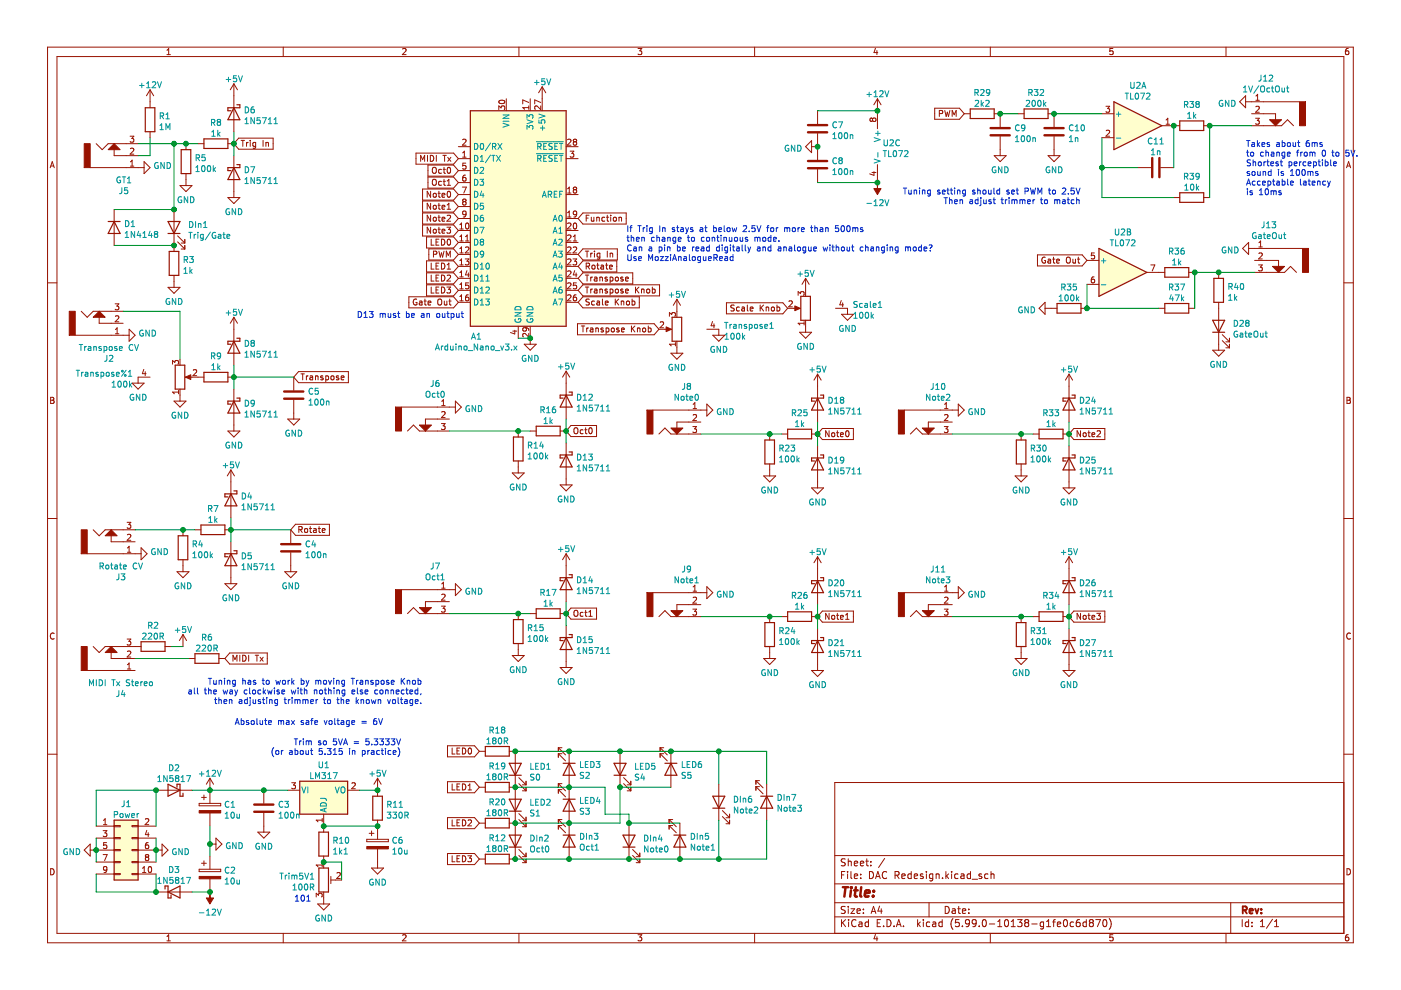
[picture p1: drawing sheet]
<svg xmlns="http://www.w3.org/2000/svg" width="297mm" height="210mm" viewBox="0 0 297 210" stroke-linecap="round" stroke-linejoin="round" font-family="sans-serif">
<path d="M.1 0h297v209.9h-297z" fill-rule="evenodd" fill="#fff" stroke="#fff" stroke-width=".21"/>
<g fill="none" stroke="#981200" stroke-width=".21">
<path d="M10.1 10h276.8v189.9h-276.8zM12.1 12h272.8v185.9h-272.8zM31.8 19l-.7 1.3M31.8 19v3.8M31.8 19l.8 1.3M35.4 11.6h.7M35.4 10.7l.4-.4v1.3M49.6 17.8v10.1M49.6 17.8l-.8 1.2M49.6 17.8l.7 1.2M60.1 10v2M85.4 10.4l.5-.1 .2 .4-.8 .9h.8"/>
<path d="M110 10v2M115 18.4v5.1M115 18.4l-.8 1.3M115 18.4l.7 1.3M135.3 10.3h.8l-.5 .5 .4 .1v.6l-.2 .1-.5-.1M160 10v2M185.6 10.2l-.3 .9h.8M185.9 10.7v.9M210 10v2M236 10.3h-.7v.6l.6-.1 .1 .7-.2 .1-.5-.1M259.9 10v2M285.9 10.3h-.4l-.2 .3-.1 .7 .3 .3 .4-.1v-.7h-.4l-.3 .2"/>
<path d="M10.6 35.6l.5-1.3 .4 1.3M10.8 35.2h.6M19.1 35.5h11.4M20.4 30.5l1.3 1.2 1.2-1.2h6.4M24.2 30.5v2.5h5.1M27.6 28.9h.8l-.5 .5 .4 .1v.5l-.2 .1-.5-.1M27.6 35.2h.8M27.6 34.3l.4-.3v1.2M27.6 31.5l.5-.1 .3 .4-.8 .9h.8M30.5 34.3l1.3 1.2-1.3 1.3zM31.8 27.9v1.3M38.2 39.3h2.5l-1.3 1.3z"/>
<path d="M39.4 30.5v1.2M39.4 36.8v2.5M42 30.5h1.2M48.3 30.5h1.3M49.6 33v8.9M50.6 29.3h7.3v2.3h-7.3l-1-1.1zM51.1 29.8h.7M51.5 29.8v1.2M52.3 30.2v.8M52.6 30.2l-.3 .2M53.1 29.8v.1M53.1 30.2v.8"/>
<path d="M54.2 30.3l-.4-.1-.2 .2 .1 .6h.5M54.2 30.2v1l-.2 .3-.3-.1M55.8 29.8v1.2M56.4 30.3h.5v.7M56.4 30.2v.8M88.2 32.5h8l1 1.1-1 1.2h-8zM89.2 34.2v-1.3l.4 .9 .4-.9v1.3M90.6 32.9v1.3M90.7 35h5.5l1 1.2-1 1.1h-5.5zM90.7 37.5h5.5l1 1.2-1 1.2h-5.5zM91.2 32.9a.64 .64 0 0 1 .8 .7 .64 .64 0 0 1-.8 .6zM91.7 35.7l.3-.2a.43 .43 0 0 1 .5 .4v.4a.42 .42 0 0 1-.4 .5 .42 .42 0 0 1-.4-.5z"/>
<path d="M91.7 38.2l.3-.2a.43 .43 0 0 1 .5 .4v.5a.42 .42 0 0 1-.4 .4 .42 .42 0 0 1-.4-.4zM92.5 32.9v1.3M93.6 36l-.4-.1-.2 .2 .1 .6h.5M93.6 38.5l-.4-.1-.2 .3 .1 .5h.5M93.9 32.9h.7M94 35.9h.4M94 38.4h.4M94.1 38v1.1l.3 .2M94.1 35.5v1.1l.3 .1M94.3 32.9v1.3M94.8 38.4l.4-.4v1.3M94.8 39.3h.7"/>
<path d="M94.9 35.6l.2-.1a.68 .68 0 0 1 .4 .6 .68 .68 0 0 1-.4 .6l-.3-.4zM94.9 33.4l.7 .8M95.6 33.4l-.7 .8M97.2 31.1h2.5M97.2 33.6h2.5M97.2 36.2h2.5M97.2 38.7h2.5M98 39.7h.9l-.6 1.2M98.1 33.3h.7M98.1 32.4l.4-.3v1.2M98.1 29.6l.5-.1 .2 .4-.8 .9h.8M98.7 37.1l-.4 .1-.1 .2-.1 .8 .2 .2 .5-.1-.1-.6-.4-.1-.2 .3"/>
<path d="M98.8 34.6h-.6l-.1 .6 .6-.1 .1 .6-.2 .2-.5-.2M105.8 23.2v-.7l.4 .4 .2-.4h.5l.1 .2-.1 .5M105.9 21.4a.61 .61 0 0 1 .7-.2 .61 .61 0 0 1 .4 .6 .75 .75 0 0 1-1.2-.3zM107.3 20.9v2.6M112.1 22.5v.7M112.1 22.8h-1.3l.4 .4M112.1 21.7l-1.3-.5v.8M112.4 20.9v2.6M114.6 22.5v.7l-.9-.7-.3 .2 .1 .5M114.6 21.7l-1.2-.5v.8M120 31.1h2.6M120 33.6h2.6"/>
<path d="M120.3 29.6l.5-.1 .3 .4-.8 .9h.8M120.9 32.1h.8l-.5 .4 .4 .2v.5l-.2 .1-.5-.1M121.8 30.1l-.3 .2 .1 .4 .2 .1h.2l.3-.3-.1-.3-.2-.1M121.8 30.1l-.3-.3 .3-.3h.2l.3 .3-.3 .3M121.8 30.1h.2M172.1 31.1h1.2M172.1 29.8v2.6l-1.3-1.3zM173.3 23.5v2.8M173.3 28.3v5.6M173.3 35.9v2.8M184.9 36.6h.8M185 25.3l-.2-.3-.3 .3v.3l.2 .1 .3-.2"/>
<path d="M185 25.3l.2-.3h.3l.2 .3v.3l-.2 .1h-.3l-.2-.2M185 25.3v.2M185.3 36.4v.8l-.9-.3M186 20.9v6.4M186 34.9v3.8M186 20.9l-.7 1.3M186 20.9l.8 1.3M198.2 22.9h5.2l1 1.2-1 1.2h-5.2zM199.2 24.1l.6-.1v-.5l-.6-.1v1.3M200.3 23.4l.3 1.3 .3-.9 .2 .9 .3-1.3M201.9 24.7v-1.3l.4 .9 .4-.9v1.3M204.4 24.1h1.3"/>
<path d="M210.8 24.1h1.3v2.8M210.8 33h2.5l-1.2 1.3zM212.1 28.9v4.1M215.9 24.1h1.2M222.2 24.1h1.3v2.8M222.2 33h2.5l-1.2 1.3zM223.5 28.9v4.1M233.6 29.2h2.6M233.6 24.1h2.6M234.5 22.5h.8l-.5 .5 .4 .1v.6l-.2 .1-.5-.1M234.5 27.7l.5-.1 .3 .4-.8 .9h.8M241.2 35.5h2.8"/>
<path d="M246.1 35.5h2.8M246.3 26.7h3.8M247.2 26.3h.8M247.2 25.4l.4-.3v1.2M255.2 26.7h1.3M262.8 21.6l1.3-1.3v2.5zM264.1 21.6h11.4M265.4 26.7h6.3l1.3-1.3 1.2 1.3M265.4 24.1h5v2.6M266.2 25.1h.8l-.4 .5 .3 .1v.5l-.1 .1-.6-.1M266.3 21.3h.7M266.3 22.7l.5-.2 .2 .4-.8 .9h.8"/>
<path d="M266.3 20.4l.3-.4v1.3M285.5 35.6l.4-1.3 .5 1.3M285.6 35.2h.6M10.1 60h2M24.2 44.4v7.6M36.9 44.4v8.9M36.9 58.4v2.5M37.7 51.3l1.5 1.5M37.7 50l1.5 1.5M38.4 52.8h.8M38.4 51.5h.8M39.2 50.8v.7"/>
<path d="M39.2 52v.8M48.3 41.9h2.6l-1.3 1.3zM89.6 40.1h6.6l1 1.2-1 1.1h-6.6zM89.6 42.6h6.6l1 1.2-1 1.2h-6.6zM89.6 45.2h6.6l1 1.1-1 1.2h-6.6zM89.6 47.7h6.6l1 1.2-1 1.1h-6.6zM90.4 57.8h5.8l1 1.2-1 1.2h-5.8zM90.4 55.3h5.8l1 1.2-1 1.2h-5.8zM90.4 50.2h5.8l1 1.2-1 1.2h-5.8zM90.9 52.8h5.3l1 1.1-1 1.2h-5.3zM91.3 40.6v1.2l-.7-1.2v1.2M91.3 43.1v1.3l-.7-1.3v1.3"/>
<path d="M91.3 45.6v1.3l-.7-1.3v1.3M91.3 48.2v1.2l-.7-1.2v1.2M91.4 58.3v1.3h.6M91.4 55.8v1.3h.6M91.4 50.7v1.3h.6M91.9 48.7l.2-.1 .3 .1v.7l-.5-.1zM91.9 43.6l.2-.1 .3 .1v.7l-.5-.1zM91.9 46.2l.2-.1 .3 .1v.6h-.5zM91.9 41.1l.2-.1 .3 .1v.7l-.5-.1zM91.9 53.9h.6l.1-.5-.7-.2v1.3M92.4 51.3h.5M92.4 56.4h.5"/>
<path d="M92.4 58.9h.5M92.9 41h.5M92.9 43.5h.5M92.9 46.1h.5M92.9 48.6h.5M93.1 43.1v1.1l.3 .2M93.1 58.3h-.7v1.3h.7M93.1 55.8h-.7v1.3h.7M93.1 40.6v1l.3 .2M93.1 45.6v1.1l.3 .2M93.1 48.2v1.1l.3 .1M93.1 50.7h-.7v1.3h.7"/>
<path d="M93.1 53.2l.3 1.3 .2-.9 .2 .9 .3-1.3M93.6 50.7a.64 .64 0 0 1 .7 .6 .64 .64 0 0 1-.7 .7zM93.6 55.8a.64 .64 0 0 1 .7 .6 .64 .64 0 0 1-.7 .7zM93.6 58.3a.64 .64 0 0 1 .7 .7 .64 .64 0 0 1-.7 .6zM93.7 41.4l.6-.1v-.3h-.4l-.2 .2 .1 .6h.5M93.7 43.9l.6-.1v-.2l-.4-.1-.2 .2 .1 .6h.5M93.7 46.5l.6-.1v-.3h-.4l-.2 .1 .1 .6h.5M93.7 49l.6-.1v-.2l-.4-.1-.2 .2 .1 .6h.5M94.6 54.5v-1.3l.4 1 .5-1v1.3M94.7 48.2h.8l-.4 .5 .4 .1v.5l-.2 .1-.6-.1M94.8 45.8l.5-.2 .2 .4-.8 .9h.8M94.8 58.4l.5-.1 .2 .4-.8 .9h.8"/>
<path d="M94.8 56.2l.4-.4v1.3M94.8 43.5l.4-.4v1.3M94.8 57.1h.7M94.8 44.4h.7M94.9 40.7l.2-.1a.68 .68 0 0 1 .4 .6 .68 .68 0 0 1-.4 .6l-.3-.5zM94.9 50.8l.2-.1a.68 .68 0 0 1 .4 .6 .68 .68 0 0 1-.4 .7l-.3-.5zM97.2 48.9h2.5M97.2 51.4h2.5M97.2 53.9h2.5M97.2 56.5h2.5M97.2 59h2.5M97.2 41.3h2.5"/>
<path d="M97.2 46.3h2.5M97.2 43.8h2.5M97.5 47.6l.3-.3v1.3M97.5 48.6h.7M97.5 50.2l.3-.4v1.3M97.5 52.7l.3-.3v1.2M97.5 55.3l.3-.4v1.3M97.5 57.8l.3-.4v1.3M97.5 51.1h.7M97.5 53.6h.7M97.5 56.2h.7M97.5 58.7h.7"/>
<path d="M98.3 42.8l-.2-.3 .2-.3h.3l.2 .2-.2 .4M98.3 42.8l-.2 .2v.2l.2 .3h.3l.2-.3v-.3l-.2-.1M98.3 42.8h.3M98.6 54.9h.8l-.4 .5 .4 .1v.5l-.2 .2-.6-.2M98.7 52.5l.5-.1 .2 .3-.8 .9h.8M98.7 51.1h.7M98.7 50.2l.4-.4v1.3M98.8 47.4l.2-.1a.68 .68 0 0 1 .4 .6 .68 .68 0 0 1-.4 .7l-.3-.5zM98.8 45.3l-.2 .2h-.4v-.6l.4-.2 .2 .3v.7l-.2 .3h-.4M99 57.4l-.3 .9h.8M99.3 57.9v.8M99.4 60h-.6l-.1 .6 .6-.1 .1 .6-.2 .1-.5-.1"/>
<path d="M120 48.9h2.6M120 51.4h2.6M120 53.9h2.6M120 56.5h2.6M120 59h2.6M120 41.3h2.6M120 46.3h2.6M120.3 52.5l.5-.1 .3 .3-.8 .9h.8M120.3 57.6l.5-.2 .3 .4-.8 .9h.8M120.3 40l.4-.3v1.2M120.3 45.1l.4-.4v1.3M120.3 47.4l.5-.1 .3 .3-.8 1h.8"/>
<path d="M120.3 49.9l.5-.1 .3 .4-.8 .9h.8M120.3 55l.5-.1 .3 .4-.8 .9h.8M120.3 40.9h.8M120.3 46h.8M121.5 54.9h.8l-.5 .5 .4 .1v.5l-.2 .2-.5-.2M121.5 51.1h.8M121.5 52.5l.5-.1 .3 .3-.8 .9h.8M121.5 50.2l.4-.4v1.3M121.7 47.4l.1-.1a.68 .68 0 0 1 .5 .6 .68 .68 0 0 1-.5 .7l-.3-.5zM121.8 40.2l-.3 .3 .1 .3 .2 .1h.2l.3-.2-.1-.4-.2-.1M121.8 40.2l-.3-.2 .3-.3h.2l.3 .2-.3 .3M121.8 40.2h.2"/>
<path d="M121.8 57.4l-.3 .9h.8M122.1 57.9v.8M122.2 60h-.6l-.1 .6 .6-.1 .1 .6-.2 .1-.5-.1M122.3 45.3l-.3 .2h-.3l-.1-.6 .4-.2 .3 .3-.1 .7-.2 .3h-.3M123.6 52.8h7.3v2.3h-7.3l-1-1.2zM123.6 57.8h10.6v2.4h-10.6l-1-1.2zM123.6 55.3h7.2v2.4h-7.2l-1-1.2zM123.6 45.2h9.2v2.3h-9.2l-1-1.2zM124.1 58.3h.7M124.1 53.2h.7M124.3 56.5l.6-.1v-.5l-.6-.1v1.3M124.3 46.2h.4"/>
<path d="M124.5 53.2v1.3M124.5 58.3v1.3M124.6 56.5l.4 .6M124.9 45.6h-.6v1.3M125.3 53.7v.8M125.3 58.7v.9M125.4 46.1v.7h.5M125.6 56.3l.1-.1 .4 .1-.1 .7-.4-.1zM125.6 58.7l-.3 .3M125.6 53.7l-.3 .2M125.9 46.1v.8M126 58.8h.5l.1 .8"/>
<path d="M126 53.2v.2M126 53.7v.8M126.5 56.2h.5M126.5 46.1v.8M126.5 46.2l.5-.1 .1 .8M126.6 59.1l-.6 .2 .2 .3 .4-.1M126.7 55.8v1.1l.3 .2M127.2 58.9l.5-.1v.8M127.2 53.7h-.4l-.2 .2 .1 .6h.5M127.2 53.7v1l-.3 .2h-.3M127.2 58.7v.9M127.4 56.3h.5l.1 .8"/>
<path d="M128 56.5l-.6 .3 .1 .3 .5-.1M128.2 46.1h-.3l-.3 .2 .1 .5h.5M128.4 56.2h.5M128.6 55.8v1.1l.3 .2M128.6 46.1h.5M128.8 58.8l-.3-.1-.2 .2v.2l.5 .1v.3h-.5M128.8 45.6v1.1l.3 .2M128.8 53.2v1.3M129.2 56.6l.6-.1v-.2l-.4-.1-.2 .2 .1 .6h.5M129.4 58.8l.3-.1 .3 .3-.2 .5h-.4M129.4 53.7v.8M129.4 58.7v1.3"/>
<path d="M129.4 53.8l.4-.1 .1 .8M129.5 45.6v.2M129.5 46.1v.8M130.1 46.2l.2-.1 .3 .1v.6h-.5zM130.5 58.9l.2-.2 .4 .2-.1 .6h-.5zM131.2 46.2l.5-.1 .1 .8M131.2 46.1v.8M132.1 58.8l-.3-.1-.2 .2 .1 .2 .4 .1v.3h-.5M132.6 59.2l.6-.1v-.3l-.4-.1-.2 .2 .1 .6h.5M170.8 59v3.8M170.8 59l-.8 1.3M170.8 59l.8 1.3"/>
<path d="M220 54h9.4l1.1 1.2-1.1 1.2h-9.4zM221.6 54.6a.58 .58 0 0 0-.7 .6 .58 .58 0 0 0 .8 .5v-.5h-.3M222.2 55h.5l.1 .8M222.8 55.2l-.6 .3 .1 .3 .5-.1M223.2 54.9h.5M223.4 54.5v1.1l.3 .2M224 55.4l.6-.2v-.2l-.4-.1-.2 .2 .1 .6h.5M226.1 54.7l.3-.2a.43 .43 0 0 1 .5 .4v.5a.42 .42 0 0 1-.4 .4 .42 .42 0 0 1-.4-.4zM227.5 54.9v.8h.5M228 54.9v.9M228.4 54.9h.5M228.6 54.5v1.1l.3 .2"/>
<path d="M230.5 55.2h2.5M232 58.7l-.4 .1-.2 .2v.7l.2 .3 .4-.1v-.6l-.4-.1-.2 .2M232 53.6h-.6v.6h.6v.6l-.2 .1-.4-.1M243.2 57.8h3.8M244 56.2h.8l-.5 1.2M248.9 41.9h1.2M252 57.8h1.3M255.2 41.9h1.3M258.4 57.8v1.2M263.5 52.7l1.2-1.3v2.5zM264.7 52.7h11.5M266 57.8h6.3l1.3-1.3 1.3 1.3"/>
<path d="M266 55.2h5.1v2.6M266.8 56.2h.8l-.4 .5 .4 .1v.5l-.2 .1-.6-.1M266.9 53.8l.5-.2 .2 .4-.8 .9h.8M266.9 52.4h.7M266.9 51.5l.4-.4v1.3M284.9 60h2M16 71.1h11.4M17.2 66l1.3 1.3 1.3-1.3h6.3M21 66v2.5h5.1M24.4 64.4h.8l-.4 .5 .3 .1v.6l-.1 .1-.6-.1M24.5 67.1l.5-.1 .2 .3-.8 .9h.8M24.5 70.8h.7"/>
<path d="M24.5 69.9l.3-.4v1.3M27.4 69.8l1.2 1.3-1.2 1.2zM30.5 78.3l-.3 .9h.8M30.8 78.8v.9M31.8 80h-2.5v1.2M35.6 60.9h2.6l-1.3 1.3zM36.6 77.2v-.8l.5 .5 .1-.4h.5l.1 .2-.1 .5M38.2 76.2v1.2M39.7 80h3.5M41 78.5l.5-.1 .2 .3-.8 1h.8M48.3 80h1.3M49.6 67.3v10.1"/>
<path d="M49.6 67.3l-.8 1.2M49.6 67.3l.7 1.2M62.3 80v2.8M63.3 78.8h10.6v2.3h-10.6l-1-1.1zM63.8 79.3h.7M64.2 79.3v1.2M65 79.7v.8M65.3 79.7l-.3 .2M65.7 79.8h.5l.1 .7M66.3 80l-.6 .2 .2 .3h.4M66.9 79.8h.5v.7M66.9 79.7v.8"/>
<path d="M68.5 79.8l-.3-.1-.2 .2v.2l.5 .1v.3h-.5M69.1 79.8l.3-.1 .3 .2-.1 .6h-.5M69.1 79.7v1.3M70.2 79.8l.2-.1 .4 .1-.1 .7-.5-.1zM71.8 79.8l-.3-.1-.2 .2 .1 .2 .4 .1v.3h-.5M86.7 62.9h9.5l1 1.2-1 1.2h-9.5zM88.3 63.5a.58 .58 0 0 0-.7 .6 .58 .58 0 0 0 .8 .5v-.5h-.2M88.9 63.9h.5l.1 .8M89.5 64.1l-.6 .3 .2 .3 .4-.1M89.9 63.8h.5M90.1 63.4v1.1l.3 .2M90.4 60.4h5.8l1 1.2-1 1.1h-5.8z"/>
<path d="M90.8 64.2l.6-.1-.1-.2-.4-.1-.1 .2v.6h.5M91.4 60.9v1.2h.6M92.4 61.5h.5M92.9 63.6l.2-.2a.43 .43 0 0 1 .6 .4v.4a.42 .42 0 0 1-.5 .5 .42 .42 0 0 1-.4-.5zM93.1 60.9h-.7v1.2h.7M93.6 60.9a.64 .64 0 0 1 .7 .6 .64 .64 0 0 1-.7 .6zM94.2 63.8l.1 .8h.4M94.7 60.9h.8l-.4 .4 .4 .2v.5l-.2 .1-.6-.1M94.7 63.8v.9M95.2 63.8h.5M95.3 63.4v1.1l.4 .2M97.2 61.6h2.5"/>
<path d="M97.2 64.1h2.5M97.5 60.3l.3-.3v1.2M97.5 62.9l.3-.4v1.3M97.5 61.2h.7M97.5 63.8h.7M99.3 62.5l-.4 .1-.1 .2-.1 .7 .2 .3 .5-.1-.1-.6-.4-.1-.2 .2M108.7 70.2h.9M109.1 70v.8l-.9-.3M109.9 69.2v2.5M111.1 73h2.6l-1.3 1.3zM111.4 69.5l.2 .2v.4h-.6l-.2-.4 .3-.2h.7l.2 .2 .1 .4M112.1 70.7v.8l-.9-.8-.4 .2 .2 .5"/>
<path d="M112.4 69.2v3.8M120 61.6h2.6M120 64.1h2.6M120 78.7v10.1M120 78.7l-.7 1.3M120 78.7l.8 1.3M120.3 62.6l.5-.1 .3 .4-.8 .9h.8M120.3 60.1l.5-.1 .3 .3-.8 .9h.8M122.1 62.5l-.3 .1-.2 .2-.1 .7 .3 .3 .4-.1-.1-.6-.3-.1-.3 .2M122.4 68.6h16.3l1 1.2-1 1.2h-16.3zM123.2 69.1h.8M123.6 62.9h11.9v2.4h-11.9l-1-1.2z"/>
<path d="M123.6 60.4h16.2v2.3h-16.2l-1-1.1zM123.6 69.1v1.3M124.1 60.9h.7M124.4 69.5v.9M124.5 60.9v1.2M124.8 69.5l-.4 .3M124.9 63.5h-.6v.4l.5 .2 .1 .3-.2 .3-.5-.1M125.2 69.6h.5v.8M125.3 61.3v.8M125.6 61.3l-.3 .2M125.7 69.8l-.6 .3 .2 .3 .4-.1M126 63.9l-.3-.1-.3 .3 .2 .5h.4"/>
<path d="M126 61.3h.5l.1 .8M126.3 69.7l.5-.1 .1 .8M126.3 69.5v.9M126.6 61.6l-.6 .2 .2 .3h.4M126.6 63.9h.5v.8M127.1 64.1l-.6 .3 .2 .3 .4-.1M127.2 61.4l.5-.1v.8M127.2 61.3v.8M127.7 63.4v1.1l.2 .2M127.9 69.6l-.3-.1-.2 .2 .1 .2 .4 .1v.3h-.5M128.3 64.2l.6-.1v-.2l-.4-.1-.2 .2 .1 .6h.5M128.5 69.6l.4-.1 .2 .3-.1 .5h-.5"/>
<path d="M128.5 69.5v1.3M128.8 61.3h-.3l-.2 .2v.2l.5 .1v.3h-.5M129.4 61.3h.3l.3 .2-.2 .6h-.4M129.4 61.3v1.3M129.7 69.6l.3-.1 .3 .3v.3l-.3 .3-.4-.3zM130.4 63.4v1.3M130.5 61.4l.2-.1 .4 .1-.1 .7-.5-.1zM130.6 63.9l.6 .8M131.2 63.4l-.8 .7M131.2 69.6l-.3-.1-.2 .2 .1 .2 .4 .1v.3h-.5M131.7 63.9h.5l.1 .8M131.7 63.8v.9"/>
<path d="M131.8 70l.6-.2-.1-.2-.4-.1-.1 .2v.6h.5M132.1 61.3h-.3l-.2 .2 .1 .2 .4 .1v.3h-.5M132.6 61.7l.6-.1v-.3h-.4l-.2 .2 .1 .6h.5M132.9 63.9l.3-.1 .3 .3v.3l-.3 .3-.4-.3zM133.9 69.1v1.3M134 63.9l.4-.1 .2 .3-.1 .5h-.5M134 63.4v1.3M134.1 69.7l.5 .7M134.6 69.1l-.7 .7M134.7 60.9v1.2M134.9 61.4l.6 .7M135.2 69.7l.4-.1 .1 .8"/>
<path d="M135.2 69.5v.9M135.5 60.9l-.8 .7M136 61.4l.5-.1 .1 .8M136 61.3v.8M136.3 69.7l.2-.2 .3 .2v.6h-.5zM137.2 61.3h.3l.3 .2v.4l-.3 .2-.4-.2zM137.4 69.6l.4-.1 .3 .3-.2 .5h-.5M137.4 69.1v1.3M138.3 61.3h.4l.2 .2-.1 .6h-.5M138.3 60.9v1.2M139.7 69.8h2.3M140 68.3l.5-.1 .2 .4-.8 .9h.8"/>
<path d="M141.9 67.1v-.8l.5 .4 .1-.4h.6l.1 .2-.1 .6M142.2 74.9h2.6l-1.3 1.3zM143.2 73h-1.3l.4 .3M143.2 72.6v.7M143.5 63.5v3.8M143.5 72.3v2.6M143.5 63.5l-.7 1.2M143.5 63.5l.8 1.2M149.9 69.8h2.5v1.3M151.1 68.2l-.3 .9h.8M151.1 71.1h2.6l-1.3 1.2zM151.4 68.7v.8"/>
<path d="M154 64.2h12l1 1.2-1 1.1h-12zM155.7 64.7l-.7 .1v.4l.5 .2 .2 .3-.3 .2h-.5M156.8 65.2l-.4-.1-.2 .2 .1 .6h.5M157.3 65.2h.5v.7M157.8 65.4l-.6 .2 .2 .3h.4M158.5 64.7v1.1l.1 .1M159.1 65.5l.6-.1-.1-.2-.4-.1-.1 .2v.6h.5M161.2 64.7v1.2M161.4 65.2l.5 .7M161.9 64.7l-.7 .7M162.4 65.2h.5l.1 .7M162.4 65.1v.8"/>
<path d="M163.6 65.2l.2-.1 .3 .1v.7l-.5-.1zM164.7 65.2l.4-.1 .2 .2-.1 .6h-.5M164.7 64.7v1.2M167 65.4h2.3M167.3 63.9l.5-.1 .2 .3-.8 1h.8M169.2 62.6v-.8l.5 .5 .1-.4h.6l.1 .2-.1 .5M169.5 70.4h2.6l-1.3 1.3zM170.5 68.2v.7M170.5 68.5h-1.3l.4 .4M170.8 67.9v2.5M173.3 79.3v10.2M173.3 79.3l-.7 1.3"/>
<path d="M173.3 79.3l.8 1.3M177.1 65.4h2.6v1.2M178.4 63.7l-.3 .9h.7M178.4 66.6h2.6l-1.3 1.3zM178.7 64.2v.9M221.6 65.4h2.5M221.6 64.1v2.5l-1.3-1.2zM226.7 79.3v10.2M226.7 79.3l-.8 1.3M226.7 79.3l.7 1.3M229.2 65.4h1.3M230.5 60.3h2.5"/>
<path d="M245.7 65.4h1.3M252 65.4h1.3M257.1 74.3h2.6l-1.3 1.2zM258.4 64.1v10.2M259.1 72.2l1.6 1.5M259.1 71l1.6 1.5M259.9 73.7h.8M259.9 72.5h.8M260.7 71.7v.8M260.7 73v.7M10.7 84.2h.5l.2 .3-.2 .4 .2 .1 .1 .3-.3 .2h-.5zM10.7 84.9h.5"/>
<path d="M28 81.2h2.5l-1.2 1.3zM36.9 85h2.5l-1.2 1.3zM37.8 82.8v.7M37.8 83.1h-1.2l.3 .4M38.2 82.5v2.5M48.3 91.4h2.6l-1.3 1.3zM49 99.6l-.8 1.3M49 99.6v10.2M49 99.6l.7 1.3M49.6 82.5v8.9M61 88.8h2.5l-1.2 1.3zM62.3 84.8v4"/>
<path d="M72.3 80.1l.6-.1v-.2l-.4-.1-.2 .2 .1 .6h.5M85.1 86.3h11.5M86.4 91.4l1.3-1.3 1.2 1.3h6.4M93.6 89.8h.8l-.4 .5 .3 .1v.6l-.2 .1-.5-.1M93.6 86h.8M93.6 85.1l.4-.4v1.3M93.6 87.4l.5-.1 .3 .3-.8 .9h.8M95.3 88.8h-5.1v2.6M96.6 85l1.2 1.3-1.2 1.3zM109.9 91.4v1.3M109.9 97.7v2.6M112.4 91.4h1.3"/>
<path d="M118.8 91.4h1.2M120 93.9v8.9M121 90.2h5.5v2.4h-5.5l-1-1.2zM121.7 90.9l.3-.2a.43 .43 0 0 1 .5 .4v.4a.42 .42 0 0 1-.4 .5 .42 .42 0 0 1-.4-.5zM123.6 91.2l-.3-.1-.3 .3 .1 .5h.5M124 91.1h.5M124.2 90.7v1.1l.3 .2M124.9 90.8l.2-.1a.68 .68 0 0 1 .5 .6 .68 .68 0 0 1-.5 .7l-.3-.5zM138.4 86.9h11.5M139.7 92l1.3-1.2 1.2 1.2h6.4M146.9 90.4h.8l-.4 .5 .3 .1v.6l-.2 .1-.5-.1M147 86.6h.7"/>
<path d="M147 88l.4-.1 .3 .4-.8 .9h.8M147 85.7l.3-.3v1.2M148.6 89.5h-5.1v2.5M149.9 85.7l1.2 1.2-1.2 1.3zM163.2 92v1.3M163.2 98.4v2.5M165.7 92h1.3M172.1 92h1.2M173.3 94.6v8.8M174.4 90.8h6.5v2.4h-6.5l-1.1-1.2zM175.8 91.3v1.3l-.7-1.3v1.3M176.4 91.9l.2-.1 .3 .1v.6h-.5z"/>
<path d="M177.4 91.8h.4M177.5 91.3v1.1l.3 .2M178.2 92.2l.6-.1-.1-.3h-.3l-.2 .1 .1 .6h.4M179.4 91.4l.2-.1a.68 .68 0 0 1 .4 .7 .68 .68 0 0 1-.4 .6l-.3-.5zM191.7 86.9h11.5M193 92l1.3-1.2 1.3 1.2h6.3M200.2 90.4h.8l-.4 .5 .3 .1v.6l-.1 .1-.6-.1M200.3 85.7l.3-.3v1.2M200.3 88l.5-.1 .2 .4-.8 .9h.8M200.3 86.6h.7M201.9 89.5h-5.1v2.5M203.2 85.7l1.2 1.2-1.2 1.3z"/>
<path d="M216.5 92v1.3M216.5 98.4v2.5M219 92h1.3M225.4 92h1.3M226.7 94.6v8.8M227.7 90.8h6.5v2.4h-6.5l-1-1.2zM229.1 91.3v1.3l-.7-1.3v1.3M229.7 91.9l.2-.1 .3 .1v.6h-.5zM230.7 91.8h.4M230.8 91.3v1.1l.3 .2M231.5 92.2l.6-.1v-.3h-.4l-.2 .1 .1 .6h.5M232.6 91.4l.5-.1 .2 .4-.8 .9h.8"/>
<path d="M285.6 84.2h.4l.3 .3-.3 .4 .3 .1v.3l-.2 .2h-.5zM285.6 84.9h.4M10.1 109.9h2M18.5 117.4h11.4M19.8 112.3l1.2 1.3 1.3-1.3h6.3M23.6 112.3v2.6h5M27 110.7h.7l-.4 .5 .4 .2v.5l-.2 .1-.5-.1M27 117.1h.7M27 116.2l.4-.4v1.3M27 113.4l.5-.1 .2 .3-.7 1h.7M29.9 116.1l1.3 1.3-1.3 1.3zM38.8 112.3v1.3"/>
<path d="M38.8 118.7v2.5M41.3 112.3h1.3M47.7 112.3h1.3M49 114.9v8.9M61.6 112.3v2.8M61.6 117.2v4M62.7 111.2h7.1v2.3h-7.1l-1.1-1.2zM63.4 112.3l.6-.1v-.4l-.6-.2v1.3M63.7 112.3l.4 .6M64.6 112.2l.2-.1 .4 .1-.1 .6h-.5zM65.6 112.1h.5M65.8 111.6v1.1l.3 .2"/>
<path d="M66.5 112.1h.5v.8M67 112.4l-.6 .2 .2 .3 .4-.1M67.5 112.1h.5M67.7 111.6v1.1l.3 .2M68.3 112.5l.6-.1v-.3h-.4l-.2 .1 .1 .6h.5M108.6 100.3h2.5l-1.2 1.2zM118.8 102.8h2.5l-1.3 1.3zM120 117.4v10.2M120 117.4l-.7 1.3M120 117.4l.8 1.3M161.9 100.9h2.6l-1.3 1.3zM172.1 103.4h2.5l-1.3 1.3z"/>
<path d="M173.3 118v10.2M173.3 118l-.7 1.3M173.3 118l.8 1.3M215.2 100.9h2.6l-1.3 1.3zM225.4 103.4h2.5l-1.2 1.3zM226.7 118v10.2M226.7 118l-.8 1.3M226.7 118l.7 1.3M284.9 109.9h2M11.5 134.3a.58 .58 0 0 0-.8 .6 .58 .58 0 0 0 .8 .5M19.8 137.1l1.2 1.3 1.3-1.3h7.6M23.6 137.1v2.5h5"/>
<path d="M27 135.5h.7l-.4 .5 .4 .1v.5l-.2 .2-.5-.2M27 138.2l.5-.2 .2 .4-.7 .9h.7M35 137.1h1.3M37.5 121.2h2.6l-1.3 1.3zM38.8 134.5v2.6M38.8 134.5l-.8 1.3M38.8 134.5l.8 1.3M40.1 139.6h1.2M46.4 139.6h1.3M47.7 123.8h2.5l-1.2 1.2zM48.7 138.4h8v2.4h-8l-1-1.2zM50.8 138.9v1.3"/>
<path d="M51.5 138.9a.64 .64 0 0 1 .7 .7 .64 .64 0 0 1-.7 .6zM52.7 138.9v1.3M54.1 138.9h.7M54.5 138.9v1.3M55.1 139.3l.7 .9M55.8 139.3l-.7 .9M60.4 121.2h2.5l-1.3 1.3zM85.1 125h11.5M86.4 130.1l1.3-1.3 1.2 1.3h6.4M93.6 128.5h.8l-.4 .5 .3 .1v.6l-.2 .1-.5-.1M93.6 126.1l.5-.1 .3 .3-.8 .9h.8M93.6 123.8l.4-.4v1.3"/>
<path d="M93.6 124.7h.8M95.3 127.6h-5.1v2.5M96.6 123.8l1.2 1.2-1.2 1.3zM108.6 139h2.5l-1.2 1.3zM109.9 130.1v1.3M109.9 136.4v2.6M112.4 130.1h1.3M118.8 130.1h1.2M120 132.6v8.9M121 128.9h5.5v2.4h-5.5l-1-1.2zM121.7 129.6l.3-.2a.43 .43 0 0 1 .5 .4v.5a.42 .42 0 0 1-.4 .4 .42 .42 0 0 1-.4-.4zM123.6 129.9l-.3-.1-.3 .3 .1 .5h.5"/>
<path d="M124 129.8h.5M124.2 129.4v1.1l.3 .2M124.8 130.7h.8M124.8 129.8l.4-.4v1.3M138.4 125.7h11.5M139.7 130.7l1.3-1.2 1.2 1.2h6.4M146.9 129.2h.8l-.4 .4 .3 .2v.5l-.2 .1-.5-.1M147 125.3h.7M147 126.7l.4-.1 .3 .4-.8 .9h.8M147 124.4l.3-.3v1.2M148.6 128.2h-5.1v2.5M149.9 124.4l1.2 1.3-1.2 1.2z"/>
<path d="M161.9 139.6h2.6l-1.3 1.3zM163.2 130.7v1.3M163.2 137.1v2.5M165.7 130.7h1.3M172.1 130.7h1.2M173.3 133.3v8.9M174.4 129.6h6.5v2.3h-6.5l-1.1-1.2zM175.8 130v1.3l-.7-1.3v1.3M176.4 130.5h.3l.3 .2v.4l-.3 .2-.4-.2zM177.4 130.5h.4M177.5 130v1.1l.3 .2M178.2 130.9l.6-.1-.1-.3h-.3l-.2 .1 .1 .6h.4"/>
<path d="M179.3 131.3h.7M179.3 130.4l.3-.4v1.3M191.7 125.7h11.5M193 130.7l1.3-1.2 1.3 1.2h6.3M200.2 129.2h.8l-.4 .4 .3 .2v.5l-.1 .1-.6-.1M200.3 125.3h.7M200.3 124.4l.3-.3v1.2M200.3 126.7l.5-.1 .2 .4-.8 .9h.8M201.9 128.2h-5.1v2.5M203.2 124.4l1.2 1.3-1.2 1.2zM215.2 139.6h2.6l-1.3 1.3zM216.5 130.7v1.3"/>
<path d="M216.5 137.1v2.5M219 130.7h1.3M225.4 130.7h1.3M226.7 133.3v8.9M227.7 129.6h6.5v2.3h-6.5l-1-1.2zM229.1 130v1.3l-.7-1.3v1.3M229.7 130.6l.2-.1 .3 .1v.6h-.5zM230.7 130.5h.4M230.8 130v1.1l.3 .2M231.5 130.9l.6-.1v-.3h-.4l-.2 .1 .1 .6h.5M232.5 130h.8l-.4 .5 .4 .1v.6l-.2 .1-.6-.1M286.3 134.3a.58 .58 0 0 0-.8 .6 .58 .58 0 0 0 .8 .5"/>
<path d="M10.1 159.9h2M18.5 142.2h10.1M27 140.9l.4-.3v1.2M27 141.8h.7M49.4 140.2v-1.3l.4 .9 .4-.9v1.3M94.9 158.1h5.7l1 1.2-1 1.2h-5.7zM95.9 158.6v1.3h.6M96.9 159.2h.4M97.5 158.6h-.6v1.3h.6M98 158.6a.64 .64 0 0 1 .8 .6 .64 .64 0 0 1-.8 .7zM99.4 158.7l.2-.1a.68 .68 0 0 1 .4 .6 .68 .68 0 0 1-.4 .7l-.4-.5zM101.6 159.3h1.3"/>
<path d="M108 159.3h1.2v22.8h-1.2M118.4 158.5l1.5 1.6M118.4 158.5v.8M118.4 159.8v.8M118.4 158.5h.7M118.4 159.8l1.5 1.5M118.4 159.8h.7M118.8 141.5h2.5l-1.3 1.3zM120.7 159.3v22.8M131.5 159.3v7.6M140 158.5h.7M140 159.8h.7"/>
<path d="M140 158.5l1.5 1.6M140 158.5v.8M140 159.8v.8M140 159.8l1.5 1.5M142.2 159.3v7.6M172.1 142.2h2.5l-1.3 1.2zM225.4 142.2h2.5l-1.2 1.2zM284.9 159.9h2M19.1 179v2.5l-1.2-1.3zM20.4 175.2h3.8M20.4 177.7h3.8M21.9 176.1h.8l-.5 .5 .4 .1v.6l-.2 .1-.5-.1"/>
<path d="M21.9 174.8h.8M21.9 173.9l.4-.3v1.2M22.6 178.7h-.6l-.1 .6 .6-.1 .1 .6-.2 .1-.5-.1M24.2 175h1.3v.3h-1.3zM24.2 177.6h1.3v.2h-1.3zM28 175h1.3v.3h-1.3zM28 177.6h1.3v.2h-1.3zM29.3 175.2h3.8M29.3 177.7h3.8M30.8 173.7l.5-.1 .2 .3-.7 .9h.7M31.1 176.1l-.3 .9h.8M31.4 178.7h-.3l-.2 .3-.1 .7 .3 .2 .4-.1-.1-.6-.3-.1-.3 .3"/>
<path d="M31.4 176.5v.9M33.1 167.5h7.6M34.4 179l1.2 1.2-1.2 1.3zM42.2 170.3h4.6v.5h-4.6zM42.7 169.1h1M43.2 168.6v1M44.5 165l-.8 1.3M44.5 165v5.3M44.5 172.4v2.8M44.5 165l.8 1.3M44.5 179h1.3M45.8 177.7l1.2 1.3-1.2 1.2z"/>
<path d="M54.7 176.4h2.5l-1.3 1.3zM55.9 167.5v2.8M55.9 172.4v4M61 167.5h2.5M61.9 166h.7l-.4 .4 .4 .2v.5l-.2 .1-.5-.1M68.3 173.5v.8M68.3 173.9h-1.3l.4 .4M68.6 172.6v3.8M73.7 167.5h2.5M74.6 166.1l.5-.1 .2 .3-.8 .9h.8M77.8 178h4.5v.5h-4.5zM78.3 176.7h1"/>
<path d="M78.8 176.2v1M80 165v3.8M80 173.9v4.1M80 180v4M80 165l-.7 1.3M80 165l.8 1.3M94.9 173.4h5.7l1 1.1-1 1.2h-5.7zM94.9 165.7h5.7l1 1.2-1 1.2h-5.7zM95.9 173.8v1.3h.6M95.9 166.2v1.3h.6M96.9 166.8h.4M96.9 174.4h.4"/>
<path d="M97.5 173.8h-.6v1.3h.6M97.5 166.2h-.6v1.3h.6M98 173.8a.64 .64 0 0 1 .8 .7 .64 .64 0 0 1-.8 .6zM98 166.2a.64 .64 0 0 1 .8 .7 .64 .64 0 0 1-.8 .6zM99.2 174l.5-.2 .3 .4-.8 .9h.8M99.2 167.5h.8M99.2 166.6l.4-.4v1.3M101.6 174.5h1.3M101.6 166.9h1.3M108 174.5h1.2M108 166.9h1.2M110 173.8l1.5 1.5"/>
<path d="M110 172.5l1.5 1.5M110 166.1l1.5 1.6M110 164.9l1.5 1.5M110.8 175.3h.7M110.8 167.7h.7M110.8 166.4h.7M110.8 174h.7M111.5 165.6v.8M111.5 166.9v.8M111.5 173.3v.7M111.5 174.5v.8M118.4 166.1v.8"/>
<path d="M118.4 167.4v.8M118.4 173.8v.7M118.4 175v.8M118.4 173.8l1.5 1.5M118.4 173.8h.7M118.4 175l1.5 1.6M118.4 175h.7M118.4 166.1l1.5 1.6M118.4 166.1h.7M118.4 167.4l1.5 1.5M118.4 167.4h.7M132.2 166.1l1.5 1.6"/>
<path d="M132.2 164.9l1.5 1.5M133 167.7h.7M133 166.4h.7M133.4 174.5v7.6M133.7 165.6v.8M133.7 166.9v.8M141.9 173.8h.7M141.9 175h.7M141.9 173.8l1.5 1.5M141.9 173.8v.7M141.9 175v.8M141.9 175l1.5 1.6"/>
<path d="M144.1 174.5v7.6M152.4 166.3v7.6M153.2 173.1l1.5 1.6M153.2 171.9l1.5 1.5M153.9 174.7h.8M153.9 173.4h.8M154.7 172.6v.8M154.7 173.9v.8M160.3 166.8l1.5 1.5M160.3 165.5l1.5 1.5M160.3 165.5v.8M160.3 166.8v.7"/>
<path d="M160.3 165.5h.7M160.3 166.8h.7M162.6 166.3v7.6M284.9 165.9h-107.9v32M10.7 184.2a.66 .66 0 0 1 .8 .6 .66 .66 0 0 1-.8 .7zM19.1 180.2h5.1M20.4 185.3h3.8M20.4 182.8h3.8M21.9 181.2h.8l-.5 1.3M22.7 184.3l-.3 .2h-.3l-.1-.6 .4-.2 .3 .3-.1 .7-.2 .2-.3 .1M24.2 185.2h1.3v.2h-1.3zM24.2 182.6h1.3v.3h-1.3z"/>
<path d="M24.2 180.1h1.3v.3h-1.3zM28 185.2h1.3v.2h-1.3zM28 182.6h1.3v.3h-1.3zM28 180.1h1.3v.3h-1.3zM29.3 185.3h3.8M29.3 180.2h5.1M29.3 182.8h3.8M30.2 185h.7M30.2 184.1l.4-.4v1.3M31.1 181.7l-.3-.2 .3-.3 .3 .1 .1 .1-.2 .3M31.1 181.7l-.3 .3v.2l.3 .3h.2l.2-.3v-.2l-.2-.3M31.1 181.7h.2"/>
<path d="M31.5 183.9l.2-.2a.68 .68 0 0 1 .5 .7 .68 .68 0 0 1-.5 .6l-.3-.5zM33.1 189.1h7.6M35.4 198.6l.4-.4v1.3M35.4 199.5h.7M42.2 184.3h4.6v.5h-4.6zM42.7 183h1M43.2 182.5v1M44.5 181.5v2.8M44.5 186.3v2.8M60.1 197.9v2M67 190.2v-.8l.5 .4 .1-.3h.6l.1 .1-.1 .6M67.4 191.7h2.5l-1.3 1.2z"/>
<path d="M68.3 183v.8M68.3 183.4h-1.3l.4 .4M68.6 181.5v2.5M68.6 189.1v2.6M70.1 185.8v1.5M70.1 186.6h2.3M71.4 185.1l.5-.1 .3 .4-.8 .9h.8M78.8 184h2.5l-1.3 1.3zM85.4 198.3l.5-.1 .2 .4-.8 .9h.8M94.9 181h5.7l1 1.1-1 1.2h-5.7zM95.9 181.4v1.3h.6M96.9 182.1h.4"/>
<path d="M97.5 181.4h-.6v1.3h.6M98 181.4a.64 .64 0 0 1 .8 .7 .64 .64 0 0 1-.8 .6zM99.2 181.4h.8l-.4 .5 .3 .2v.5l-.2 .1-.5-.1M101.6 182.1h1.3M110 181.4l1.5 1.5M110 180.1l1.5 1.5M110 197.9v2M110.8 182.9h.7M110.8 181.6h.7M111.5 180.9v.7M111.5 182.1v.8M134.1 181.4l1.5 1.5"/>
<path d="M134.1 180.1l1.5 1.5M134.9 182.9h.7M134.9 181.6h.7M135.3 198.2h.8l-.5 .5 .4 .1v.6l-.2 .1-.5-.1M135.6 180.9v.7M135.6 182.1v.8M160 197.9v2M177 194.4h107.9M177 191.4h107.9M177 187.4h107.9M177 181.4h107.9M178.4 195v1.5"/>
<path d="M178.4 185.5h.5M178.6 195.6l.7 .9M179.1 184.8h-.7v1.5M179.2 192.2h-.6l-.2 .1v.4l.7 .3 .1 .4-.3 .3-.6-.1M179.2 182.2l-.6-.1-.2 .1v.5l.7 .2 .1 .4-.3 .3-.6-.1M179.3 195l-.9 .8M179.7 184.8v.1M179.7 185.3v1M179.8 182.1v1.5M179.8 192.2v.1M179.8 192.7v1M179.8 182.7l.3-.1 .3 .1 .1 .9"/>
<path d="M179.9 195v.1M179.9 195.5v1M180.4 192.7h.8l-.8 1h.8M180.4 184.8v1.3l.2 .2M181.1 185.8l.7-.2v-.2l-.5-.1-.2 .2 .1 .7h.6M181.1 183.1l.7-.2v-.2l-.5-.1-.2 .2 .1 .7h.6M181.5 195.1a.71 .71 0 0 0-1 .5 .71 .71 0 0 0 .7 .9l.3-.2M181.7 193.2l.7-.2-.1-.3h-.4l-.2 .2 .1 .7h.5M182.1 195.5h.6l.1 1M182.4 183.1l.7-.2v-.2l-.5-.1-.2 .2 .1 .7h.6M182.5 186.1v.2M182.5 185.4v.1"/>
<path d="M182.8 195.8l-.5 .1-.2 .2 .2 .4 .5-.1M183.1 192.7v.2M183.1 193.5v.2M183.6 182.6h.5M183.8 182.1v1.3l.3 .2M184.1 195.5h-.4l-.3 .3 .2 .6h.5M184.1 195v1.5M184.3 184.8a.76 .76 0 0 1 .9 .7 .76 .76 0 0 1-.9 .8zM184.6 183.4v.2M184.6 182.7v.1M184.7 193.7l.5-1.5 .5 1.5M184.8 193.2h.8"/>
<path d="M185.6 198.1l-.3 .9h.8M185.6 186.3l.5-1.5 .5 1.5M185.8 185.9h.7M185.9 198.6v.9M186 195.7h.5M186.5 192.1l-.4 1.1h1M186.7 195h-.7v1.5h.7M186.8 192.7v1M187.3 196.3v.2M187.6 182l-1.3 1.9M188 184.9a.71 .71 0 0 0-1 .5 .71 .71 0 0 0 .7 .9l.3-.2M188.1 195a.76 .76 0 0 1 .8 .7 .76 .76 0 0 1-.8 .8z"/>
<path d="M189.6 196.3v.2M189.8 185.6l.7-.1 .1-.2v-.4l-.8-.1v1.5M190.1 196.5l.5-1.5 .5 1.5M190.1 185.6l.5 .7M190.2 196h.7M191.2 185.8l.7-.2-.1-.2-.4-.1-.2 .2 .1 .7h.5M191.6 196.3v.2M193.2 185.4l-.4-.1-.3 .3 .1 .6h.6M193.2 184.8v1.5M193.8 185.8l.8-.2-.1-.2-.4-.1-.3 .2 .1 .7h.6M194.6 195v1.5M194.7 195.9l.4 .6"/>
<path d="M195.1 195.5l-.5 .5M195.7 185.4l-.4-.1-.2 .2 .1 .2 .5 .2v.3h-.6M195.8 195v.1M195.8 195.5v1M196.4 184.8v.1M196.4 185.3v1M197 191.4v3M197.1 195.5h-.4l-.3 .3 .2 .6h.5M197.8 195.5h.5l.1 1M197.8 185.4l-.5-.1-.2 .3 .1 .6h.6M197.8 185.3v1.2l-.3 .3-.4-.1M198.4 195.8l-.5 .1-.2 .2 .2 .4 .5-.1"/>
<path d="M198.5 185.4l.2-.1 .4 .1v.9M198.5 185.3v1M199.8 195.5h-.5l-.2 .3 .1 .6h.6M199.8 195v1.5M199.8 186.1v.2M200.4 192.2a.76 .76 0 0 1 .9 .7 .76 .76 0 0 1-.9 .8zM200.5 184.8v1.5M200.7 185.7l.4 .6M201.1 185.3l-.6 .6M201.8 184.8v.1M201.8 185.3v1M201.9 192.7h.6v1"/>
<path d="M202 194.8a1.72 1.72 0 0 0 0 2.2M202.5 193l-.5 .1-.2 .2 .2 .4 .5-.1M203 192.7h.6M203.1 185.4l-.4-.1-.3 .3 .1 .6h.6M203.3 192.2v1.3l.3 .2M203.3 195h-.7l-.1 .7 .3-.2 .5 .1 .1 .2-.1 .5-.2 .2-.6-.2M203.8 185.4h.5l.1 .9M204 193.2l.8-.2-.1-.3h-.4l-.3 .2 .1 .7h.6M204 196.3v.2M204.4 185.6l-.5 .1-.2 .2 .2 .4 .5-.1M205.4 193.5v.2M205.4 192.7v.2"/>
<path d="M205.5 195.6l-.2 .3-.5-.1-.1-.2v-.3l.3-.3h.3l.2 .3a1 1 0 0 1-.4 1.2h-.3M205.8 185.4l-.5-.1-.3 .3 .2 .6h.6M205.8 184.8v1.5M206.1 186.4h1.2M207 195.6l-.3 .3-.4-.1-.2-.2v-.3l.3-.3h.3l.3 .3a1 1 0 0 1-.5 1.2h-.2M207.6 196.3v.2M208.1 185.4l-.3-.1-.3 .2 .1 .2 .5 .2v.3h-.6M208.4 195.1l.2-.1a.8 .8 0 0 1 .5 .7 .8 .8 0 0 1-.5 .8l-.3-.6zM209.5 185.4l-.5-.1-.2 .3 .1 .6h.6M209.8 195.9h1.1M210 197.9v2M210.1 185.4l.2-.1 .4 .1 .1 .9"/>
<path d="M210.1 184.8v1.5M211.5 196.5h.9M211.5 195.4l.5-.4v1.5M213.1 195.1l.2-.1a.8 .8 0 0 1 .5 .7 .8 .8 0 0 1-.5 .8l-.3-.6zM214.4 196.5h.9M214.4 195.4l.4-.4v1.5M215.8 195h.9l-.5 .5 .4 .2v.6l-.2 .2-.6-.2M217.5 195.6l-.2 .3v.3l.2 .3h.3l.3-.3-.1-.4-.2-.2M217.5 195.6l-.2-.3 .2-.3h.3l.3 .3-.3 .3M217.5 195.6h.3M218.8 195.9h1.1M221.3 195.5h-.5l-.3 .3 .2 .6h.6"/>
<path d="M221.3 195.5v1.2l-.3 .3-.4-.1M221.9 196.5h.9M221.9 195.4l.4-.4v1.5M223.2 195.5h.6M223.8 195l-.4 .2v1.3M224.2 196l.7-.2-.1-.3h-.4l-.2 .2 .1 .7h.5M225.6 195.1l.2-.1a.8 .8 0 0 1 .5 .7 .8 .8 0 0 1-.5 .8l-.3-.6zM227.6 195.5h-.4l-.3 .3 .1 .6h.6M228.9 195h-.4a1.01 1.01 0 0 0 0 1.5l.5-.2v-.5l-.3-.3-.4 .1-.1 .2M230.3 195.5h-.4l-.3 .3 .1 .6h.6M230.3 195v1.5M231.2 195.6l-.2 .3v.4l.2 .2 .5-.1 .1-.2v-.3l-.3-.3"/>
<path d="M231.2 195.6l-.2-.3 .2-.3h.3l.3 .3-.3 .3M231.2 195.6h.3M232.3 195h1l-.6 1.5M234 195.1l.2-.1a.8 .8 0 0 1 .5 .7 .8 .8 0 0 1-.5 .8l-.4-.6zM235.2 194.8a1.72 1.72 0 0 1 0 2.2M236 198.2h-.7v.6l.6-.1 .1 .7-.2 .1-.5-.1M259.9 197.9v2M260.9 191.4v6.5M263.4 195v1.5M264.7 195.5h-.4l-.3 .3 .2 .6h.5M264.7 195v1.5M265.4 196.3v.2"/>
<path d="M265.4 195.5v.2M267.2 196.5h.9M267.2 195.4l.5-.4v1.5M269.8 194.9l-1.3 1.9M270.2 196.5h.9M270.2 195.4l.5-.4v1.5M285.6 184.2a.66 .66 0 0 1 .7 .6 .66 .66 0 0 1-.7 .7zM285.9 198.2h-.4l-.2 .3-.1 .7 .3 .3 .4-.1v-.7h-.4l-.3 .2"/>
</g>
<path d="M263.5 193l.7-.1 .1-.2v-.4l-.8-.1v1.5M263.8 193l.5 .7M264.9 193.2l.7-.2v-.3h-.5l-.2 .2 .1 .7h.6M266.1 192.7l.4 1 .3-1M267.4 193.5v.2M267.4 192.7v.2" fill="none" stroke="#981200" stroke-width=".39"/>
<path d="M178.7 188.1h1.1M179.3 188.1l-.3 2M180.4 188.8l-.1 1.3M180.5 188.1v.2M181.1 188.8h.8M181.5 188.1l-.3 1.7 .1 .2 .4 .1M182.6 188.1l-.2 1.7 .2 .3M183.4 189.4l1-.2-.1-.3-.5-.1-.4 .3v.9h.8M185.1 189.9v.2M185.3 188.9l-.1 .2" fill="none" stroke="#981200" stroke-width=".52"/>
<g fill="none" stroke="#981200" stroke-width=".25">
<path d="M30.8 22.8h2v5.1h-2zM38.4 31.7h2v5.1h-2zM43.2 29.4h5.1v2.1h-5.1zM49.6 22.8l1.3 2.6h-2.6zM49.6 35.5l1.3 2.6h-2.6zM50.2 22.2h.7v.6h-2.6v.7h.7M50.2 34.9h.7v.6h-2.6v.7h.7M99.7 23.5h20.3v45.7h-20.3zM205.7 23.1h5.1v2h-5.1zM217.1 23.1h5.1v2h-5.1zM236.2 21.6l10.1 5.1-10.1 5zM250.1 25.6h5.1v2.1h-5.1z"/>
<path d="M22.9 47h2.6M24.2 47l1.3 2.5h-2.6zM35.6 47h2.6l-1.3 2.5zM35.6 49.5h2.6M35.9 53.3h2v5.1h-2zM233 52.7l10.2 5.1-10.2 5zM247 56.7h5v2.1h-5zM250.1 40.9h5.1v2h-5.1zM257.4 59h2v5.1h-2zM37.1 77.4h2.1v5.1h-2.1zM43.2 78.9h5.1v2.1h-5.1zM49.6 72.3l1.3 2.6h-2.6z"/>
<path d="M50.2 71.7h.7v.6h-2.6v.7h.7M142.5 67.3h2v5h-2zM169.8 62.8h2v5.1h-2zM224.1 64.4h5.1v2h-5.1zM247 64.4h5v2h-5zM257.1 67.9h2.6l-1.3 2.5zM257.1 70.4h2.6M49.6 85l1.3 2.6h-2.6zM50.2 84.4h.7v.6h-2.6v.7h.7M108.9 92.7h2v5h-2zM113.7 90.4h5.1v2h-5.1zM120 96.5l1.3 2.5h-2.5z"/>
<path d="M120 83.8l1.3 2.5h-2.5zM120.7 83.1h.6v.7h-2.5v.6h.6M120.7 95.8h.6v.7h-2.5v.6h.6M162.2 93.3h2v5.1h-2zM167 91h5.1v2h-5.1zM173.3 97.1l1.3 2.5h-2.5zM173.3 84.4l1.3 2.5h-2.5zM174 83.8h.6v.6h-2.5v.6h.6M174 96.5h.6v.6h-2.5v.6h.6M215.5 93.3h2v5.1h-2zM220.3 91h5.1v2h-5.1zM226.7 97.1l1.2 2.5h-2.5z"/>
<path d="M226.7 84.4l1.2 2.5h-2.5zM227.3 83.8h.6v.6h-2.5v.6h.6M227.3 96.5h.6v.6h-2.5v.6h.6M37.8 113.6h2v5.1h-2zM42.6 111.3h5.1v2h-5.1zM49 104.7l1.2 2.6h-2.5zM49 117.4l1.2 2.5h-2.5zM49.6 104.1h.6v.6h-2.5v.7h.6M49.6 116.8h.6v.6h-2.5v.6h.6M29.9 136.1h5.1v2h-5.1zM41.3 138.6h5.1v2h-5.1zM108.9 131.4h2v5h-2z"/>
<path d="M113.7 129.1h5.1v2h-5.1zM120 135.2l1.3 2.5h-2.5zM120 122.5l1.3 2.5h-2.5zM120.7 134.5h.6v.7h-2.5v.6h.6M120.7 121.9h.6v.6h-2.5v.6h.6M162.2 132h2v5.1h-2zM167 129.7h5.1v2.1h-5.1zM173.3 135.8l1.3 2.6h-2.5zM173.3 123.1l1.3 2.6h-2.5zM174 122.5h.6v.6h-2.5v.7h.6M174 135.2h.6v.6h-2.5v.6h.6M215.5 132h2v5.1h-2z"/>
<path d="M220.3 129.7h5.1v2.1h-5.1zM226.7 135.8l1.2 2.6h-2.5zM226.7 123.1l1.2 2.6h-2.5zM227.3 122.5h.6v.6h-2.5v.7h.6M227.3 135.2h.6v.6h-2.5v.6h.6M102.9 158.3h5.1v2h-5.1zM24.2 173.9h5.1v12.7h-5.1zM35.6 166.3l2.6 1.2-2.6 1.3zM37.5 166.9v-.6h.7v2.5h.6v-.6M63.5 165.6h10.2v7h-10.2zM67.6 176.4h2v5.1h-2zM79 168.8h2.1v5.1h-2.1z"/>
<path d="M102.9 165.9h5.1v2h-5.1zM102.9 173.5h5.1v2h-5.1zM108 161.8h2.5l-1.3 2.6zM108 164.4h2.5M108 177.1h2.5l-1.3 2.5zM108 179.6h2.5M108 172h2.5M108 169.4h2.5l-1.3 2.6zM119.4 161.8h2.5M119.4 177.1h2.5M119.4 169.4h2.5M120.7 161.8l1.2 2.6h-2.5z"/>
<path d="M120.7 177.1l1.2 2.5h-2.5zM120.7 169.4l1.2 2.6h-2.5zM130.2 161.8h2.5l-1.2 2.6zM130.2 164.4h2.5M132.1 177.1h2.5l-1.2 2.5zM132.1 179.6h2.5M141 161.8h2.5M142.2 161.8l1.3 2.6h-2.5zM142.9 177.1h2.5M144.1 177.1l1.3 2.5h-2.5zM151.1 168.8h2.6l-1.3 2.6zM151.1 171.4h2.6"/>
<path d="M161.3 168.8h2.5M162.6 168.8l1.2 2.6h-2.5zM35 188.5v-.6h.6v2.5h.7v-.6M35.6 189.1l2.6-1.2v2.5zM67.6 184h2v5.1h-2zM102.9 181.1h5.1v2.1h-5.1z"/>
</g>
<g fill="none" stroke="#009596" stroke-width=".21">
<path d="M29.6 18.1h.9M30.1 17.6v1M31.1 18.6h.7M31.1 17.7l.4-.4v1.3M32.3 17.5l.5-.2 .2 .4-.8 .9h.8M33.4 17.3l.4 1.3 .4-1.3M48 16.9h.9M48.4 16.4v.9M50.1 16.1h-.6v.6l.6-.1v.6l-.2 .1-.4-.1M50.6 16.1l.4 1.2 .4-1.2M113.3 17.5h1M113.8 17v1"/>
<path d="M115.5 16.7h-.6l-.1 .6 .6-.1 .1 .7-.2 .1-.5-.1M115.9 16.7l.4 1.3 .5-1.3M184.3 19.5v1M185.3 19.6l.4-.4v1.3M186.5 19.4l.5-.2 .2 .4-.7 .9h.7M187.6 19.2l.4 1.3 .5-1.3M206.7 19.6h.6l.1-.5-.7-.1v1.2M207 19.6l.4 .6M207.9 19.1l.5-.1 .2 .3-.7 .9h.7M209.8 19.5l-.2 .3-.4-.1v-.6l.4-.1 .2 .2v.7l-.2 .3h-.4M218.1 19.6h.6l.1-.5-.7-.1v1.2M218.4 19.6l.5 .6"/>
<path d="M219.3 19h.8l-.5 .5 .4 .1v.5l-.2 .1-.5-.1M220.5 19.1l.5-.1 .3 .3-.8 .9h.8M238.6 19.7h.7M238.9 19.7v1.3M239.7 19.7v1.3h.6M239.7 17.5v1l.3 .2h.2l.3-.2v-1M240.8 19.9l.2-.2a.68 .68 0 0 1 .4 .7 .68 .68 0 0 1-.4 .6l-.3-.5zM241 17.6l.5-.1 .2 .3-.8 .9h.8M241.8 19.7h.9l-.6 1.3M242.1 18.7l.4-1.2 .4 1.2M242.2 18.4h.6M243.1 19.9l.5-.2 .2 .4-.8 .9h.8"/>
<path d="M263.6 19.5h.8M263.6 18.6l.4-.4v1.3M264.7 18.2l.5 1.3 .4-1.3M266.9 18.2l-1.1 1.6M267.3 18.4l.3-.2a.43 .43 0 0 1 .5 .4v.5a.42 .42 0 0 1-.4 .4 .42 .42 0 0 1-.4-.4zM267.4 15.9l-.1 1.1-.4 .2M267.9 17.2h.7M267.9 16.3l.4-.4v1.3M269.1 16l.5-.1 .2 .4-.7 .9h.7M269.2 18.7l-.4-.1-.2 .3 .1 .5h.5M269.6 18.6h.4M269.7 18.2v1.1l.3 .2"/>
<path d="M270.5 18.4l.2-.2a.43 .43 0 0 1 .6 .4v.5a.42 .42 0 0 1-.5 .4 .42 .42 0 0 1-.4-.4zM271.8 18.6l.1 .8h.4M272.3 18.6v.9M272.8 18.6h.5M272.9 18.2v1.1l.4 .2M25.5 37.6a.58 .58 0 0 0-.7 .5 .58 .58 0 0 0 .8 .6v-.5h-.3M25.8 39.8v1.1l-.4 .2M25.9 37.5h.8M26.3 37.5v1.3M27 38.8h.7M27 37.9l.4-.4v1.3M27 39.8h-.6v.6l.6-.1v.6l-.1 .2-.5-.2"/>
<path d="M33.5 34.5a.58 .58 0 0 0-.7 .6 .58 .58 0 0 0 .8 .5v-.4h-.3M33.9 27.5h.7M33.9 26.6l.4-.4v1.3M34 24.6l.6-.1v-.4l-.6-.2v1.3M34.3 24.6l.4 .6M34.8 34.5v1.2l-.7-1.2v1.2M35.2 25.2h.7M35.2 24.3l.3-.4v1.3M35.2 27.5v-1.3l.4 .9 .4-.9v1.3M35.4 34.5a.64 .64 0 0 1 .8 .6 .64 .64 0 0 1-.8 .6zM41.5 36.4h.8M41.5 35.5l.4-.4v1.3"/>
<path d="M41.6 33.5l.6-.1 .1-.5-.7-.1v1.3M41.9 33.5l.4 .6M42.9 35.2l.1-.1a.68 .68 0 0 1 .5 .6 .68 .68 0 0 1-.5 .7l-.3-.5zM43.5 32.8h-.6l-.1 .6h.6l.1 .6-.2 .1-.5-.1M44.1 35.2l.2-.1a.68 .68 0 0 1 .4 .6 .68 .68 0 0 1-.4 .7l-.4-.5zM44.8 26l.6-.1 .1-.5-.7-.1v1.3M44.9 28.9h.7M44.9 28l.4-.4v1.3M45.1 26l.5 .6M45.2 35.1v1.3M45.3 35.9l.4 .5M45.7 35.5l-.5 .5"/>
<path d="M46.2 27.6v1.3M46.3 25.9l-.2 .2v.2l.2 .3h.2l.3-.3v-.2l-.3-.2M46.3 25.9l-.2-.3 .2-.3 .4 .1 .1 .2-.3 .3M46.3 25.9h.2M46.3 28.4l.4 .5M46.7 28l-.5 .5M51.9 25.3l.4-.3v1.2M51.9 38l.4-.3v1.2M51.9 26.2h.8M51.9 38.9h.8M52 35.4a.64 .64 0 0 1 .7 .6 .64 .64 0 0 1-.7 .6zM52 22.7a.64 .64 0 0 1 .7 .6 .64 .64 0 0 1-.7 .6z"/>
<path d="M53.1 35.4h.9l-.6 1.2M53.8 22.7h-.4l-.1 .3-.1 .7 .2 .2 .5-.1-.1-.6-.4-.1-.2 .3M53.9 25v1.2l-.7-1.2v1.2M53.9 37.7v1.2l-.7-1.2v1.2M55.1 25h-.6v.6l.6-.1v.6l-.1 .1-.5-.1M55.1 37.7h-.6v.6l.6-.1v.6l-.1 .1-.5-.1M55.6 25h.9l-.6 1.2M55.6 37.7h.9l-.6 1.2M56.9 25.3l.4-.3v1.2M56.9 38l.4-.3v1.2M56.9 26.2h.7M56.9 38.9h.7"/>
<path d="M58.1 25.3l.4-.3v1.2M58.1 38l.4-.3v1.2M58.1 26.2h.7M58.1 38.9h.7M100.6 30.4a.64 .64 0 0 1 .7 .6 .64 .64 0 0 1-.7 .7zM100.6 32.9a.64 .64 0 0 1 .7 .7 .64 .64 0 0 1-.7 .6zM100.6 35.5a.64 .64 0 0 1 .7 .6 .64 .64 0 0 1-.7 .6zM100.6 38a.64 .64 0 0 1 .7 .7 .64 .64 0 0 1-.7 .6zM101.8 38h.7l-.4 .5 .4 .1v.6l-.2 .1-.5-.1M101.8 35.6l.5-.1 .2 .3-.7 .9h.7M101.8 33.3l.4-.4v1.3M101.8 34.2h.7"/>
<path d="M101.9 30.5l.2-.1a.68 .68 0 0 1 .5 .6 .68 .68 0 0 1-.5 .7l-.3-.5zM104 32.9l-1.1 1.6M104 30.3l-1.1 1.7M104.2 32.9h.8M104.4 31.1l.6-.1 .1-.5-.7-.1v1.3M104.6 32.9v1.3M104.7 31.1l.4 .6M105.3 32.9l.8 1.3M105.6 30.4l.8 1.3M106.1 32.9l-.8 1.3M106.4 30.4l-.8 1.3M106.6 26.1l1.3 .4-1.3 .5"/>
<path d="M106.6 25.7h1.3M106.6 24.4h1.3l-1.3 .7h1.3M111.7 25.1v-.8l.5 .4 .1-.3h.6l.1 .1-.1 .6M111.7 27.4v-.8l.5 .4 .1-.3h.6l.1 .1-.1 .6M111.7 25.4l1.3 .4-1.3 .4M113.7 30h5.7M113.7 32.6h5.7M114 33.6l.6-.1 .1-.4-.7-.2v1.3M114 31.1l.6-.1 .1-.5-.7-.1v1.3M114.3 25.5v.6h.6l-.1-.6h.6l.1 .1-.1 .5M114.3 24.2l1.2 .4-1.2 .4M114.3 31.1l.4 .6"/>
<path d="M114.3 33.6l.4 .6M114.6 27.1h.9M115 26.7v.9M115.3 31h.4M115.3 33.5h.4M115.9 32.9h-.6v1.3h.6M115.9 30.4h-.6v1.3h.6M117.1 33l-.7 .1v.3l.6 .3 .1 .3-.3 .2-.4-.1M117.1 30.5h-.7v.4l.6 .2 .1 .3-.3 .3-.4-.1M117.6 31h.5M117.6 33.5h.5M118.2 32.9h-.6v1.3h.6"/>
<path d="M118.2 30.4h-.6v1.3h.6M118.6 32.9h.7M118.6 30.4h.7M119 30.4v1.3M119 32.9v1.3M167.2 30.9a.58 .58 0 0 0-.7 .5 .58 .58 0 0 0 .7 .5v-.4h-.2M168.5 30.8v1.3l-.7-1.3v1.3M169.1 30.8a.64 .64 0 0 1 .8 .6 .64 .64 0 0 1-.8 .7zM176.6 37h.7M176.6 28.5l.3-.4v1.3M176.6 36.1l.3-.4v1.3M176.6 29.4h.7"/>
<path d="M177.4 33.6a.56 .56 0 0 0-.8 .5 .56 .56 0 0 0 .8 .5M177.4 26a.56 .56 0 0 0-.8 .5 .56 .56 0 0 0 .8 .5M177.8 25.8h.8l-.5 1.3M177.9 35.9l.2-.2a.68 .68 0 0 1 .4 .7 .68 .68 0 0 1-.4 .6l-.3-.5zM177.9 28.3l.2-.2a.68 .68 0 0 1 .4 .7 .68 .68 0 0 1-.4 .6l-.3-.5zM178.1 34l-.2 .2v.3l.2 .2h.2l.3-.2-.1-.4-.2-.1M178.1 34l-.2-.2 .2-.4h.2l.3 .3-.3 .3M178.1 34h.2M179.1 35.9l.2-.2a.68 .68 0 0 1 .4 .7 .68 .68 0 0 1-.4 .6l-.3-.5zM179.1 28.3l.2-.2a.68 .68 0 0 1 .4 .7 .68 .68 0 0 1-.4 .6l-.3-.5zM180.3 36.3l.5-.1v.8M180.3 28.6v.8"/>
<path d="M180.3 36.2v.8M180.3 28.7l.5-.1v.8M183.8 20h1M185.3 20.5h.7M185.3 33.7l1.3 .5-1.3 .4M185.3 29.2l1.3 .4-1.3 .4M185.6 28.3h1M186.1 27.8v1M186.1 32.3v1M187.3 31.9h.7M187.4 29.6v1.1l.3 .2h.3l.2-.2v-1.1M187.6 31.9v1.3"/>
<path d="M188.4 31.9v1.3h.6M188.7 29.8l.5-.2 .2 .4-.8 .9h.8M189.5 32.1l.2-.2a.68 .68 0 0 1 .4 .7 .68 .68 0 0 1-.4 .6l-.3-.5zM190.5 31.9h.9l-.6 1.3M190.7 29.8a.56 .56 0 0 0-.8 .5 .56 .56 0 0 0 .8 .5M191.8 32.1l.5-.2 .2 .4-.8 .9h.8M206.8 21.4l.4-.1 .3 .3-.8 .9h.8M208 21.3v1.2M208.2 22.1l.3 .4M208.5 21.7l-.5 .5M209 21.4l.5-.1 .2 .3-.8 .9h.8M211.1 35.4a.58 .58 0 0 0-.7 .6 .58 .58 0 0 0 .7 .5v-.4h-.2"/>
<path d="M212.4 35.4v1.2l-.7-1.2v1.2M213 35.4a.64 .64 0 0 1 .8 .6 .64 .64 0 0 1-.8 .6zM215.3 30h.7M215.3 29.1l.4-.3v1.2M216.1 26.6a.56 .56 0 0 0-.8 .5 .56 .56 0 0 0 .8 .5M216.6 28.9l.2-.1a.68 .68 0 0 1 .4 .6 .68 .68 0 0 1-.4 .6l-.3-.4zM217.3 27l-.3 .3-.3-.1-.1-.6 .4-.1 .3 .2-.1 .7-.2 .3h-.3M217.6 21.4l.5-.1 .2 .3-.8 .9h.8M217.8 28.9l.2-.1a.68 .68 0 0 1 .5 .6 .68 .68 0 0 1-.5 .6l-.3-.4zM218.9 21.4l.2-.1a.68 .68 0 0 1 .4 .6 .68 .68 0 0 1-.4 .6l-.3-.4zM219 29.2v.8M219 29.3l.5-.1v.8"/>
<path d="M220.1 21.4l.2-.1a.68 .68 0 0 1 .4 .6 .68 .68 0 0 1-.4 .6l-.3-.4zM221.3 21.3v1.2M221.4 22.1l.4 .4M221.8 21.7l-.5 .5M222.5 35.4a.58 .58 0 0 0-.7 .6 .58 .58 0 0 0 .8 .5v-.4h-.3M223.8 35.4v1.2l-.7-1.2v1.2M224.4 35.4a.64 .64 0 0 1 .8 .6 .64 .64 0 0 1-.8 .6zM226.7 30h.7M226.7 29.1l.4-.3v1.2M227.5 26.6a.56 .56 0 0 0-.8 .5 .56 .56 0 0 0 .8 .5M228 26.8l.4-.3v1.2M228 27.7h.7"/>
<path d="M228 29.3l.5-.1v.8M228 29.2v.8M229.3 26.6l.2-.1a.68 .68 0 0 1 .4 .6 .68 .68 0 0 1-.4 .6l-.3-.4zM236.7 29.3h.9M236.7 24.2h.9M237.2 23.7v1M244.1 32.8h.7M244.1 31.9l.4-.3v1.2M244.2 29.4a.56 .56 0 0 0-.8 .5 .56 .56 0 0 0 .8 .5M244.7 30.5h.7M244.7 29.6l.4-.3v1.2M245.4 32v.8"/>
<path d="M245.4 32.1l.5-.1v.8M245.9 30.5h.8M245.9 29.6l.4-.3v1.2M251.1 37.4l.6-.1 .1-.4-.7-.2v1.3M251.1 22.2l.6-.1 .1-.5-.7-.1v1.3M251.2 39.4l.4-.4v1.3M251.4 22.2l.5 .6M251.4 37.4l.5 .6M251.8 25.1h.7M251.8 24.2l.4-.4v1.3M252.3 21.5h.8l-.5 .5 .4 .1v.6l-.2 .1-.5-.1M252.3 36.7h.8l-.5 .5 .4 .1v.6l-.2 .1-.5-.1"/>
<path d="M252.6 39.1l.1-.1a.68 .68 0 0 1 .4 .7 .68 .68 0 0 1-.4 .6 .84 .84 0 0 1-.1-1.2zM253.1 23.8v1.3M253.2 24.6l.3 .5M253.5 24.2l-.4 .5M253.7 39v1.3M253.8 22.1l-.3-.3 .3-.3h.2l.3 .3-.3 .3M253.8 22.1l-.3 .2 .1 .4 .2 .1h.2l.3-.3-.1-.3-.2-.1M253.8 22.1h.2M253.8 39.8l.4 .5M254.2 39.5l-.5 .4M254.3 37.3l-.3 .2h-.3l-.1-.6 .4-.2 .3 .3-.1 .7-.2 .3h-.3M259.2 21.3a.58 .58 0 0 0-.7 .6 .58 .58 0 0 0 .8 .5v-.4h-.3"/>
<path d="M260.5 21.3v1.2l-.7-1.2v1.2M261.1 21.3a.64 .64 0 0 1 .8 .6 .64 .64 0 0 1-.8 .6zM26.6 50.3h.7M26.6 49.4l.3-.3v1.2M26.6 46.8a.64 .64 0 0 1 .7 .6 .64 .64 0 0 1-.7 .6zM27.8 48h.7M27.8 47.1l.4-.3v1.2M28.5 49.1v1.2l-.7-1.2v1.2M29.4 49l-.3 .9h.8M29.7 49.5v.8M30.3 50.3h.7M30.3 49.4l.4-.3v1.2"/>
<path d="M31.8 49l-.3 .9h.8M32.1 49.5v.8M33 49.6l-.3-.2 .3-.3h.2l.2 .2-.2 .3M33 49.6l-.3 .3v.2l.3 .2h.2l.2-.2v-.4l-.2-.1M33 49.6h.2M38.5 41.8a.58 .58 0 0 0-.8 .6 .58 .58 0 0 0 .8 .5v-.5h-.2M39 58h.7M39 57.1l.4-.4v1.3M39.1 55.1l.6-.1v-.5l-.6-.1v1.3M39.4 55.1l.4 .6M39.8 41.7v1.3l-.7-1.3v1.3M40 49.3h.7"/>
<path d="M40.2 47a.64 .64 0 0 1 .7 .6 .64 .64 0 0 1-.7 .6zM40.2 54.4h.8l-.4 .5 .3 .1v.5l-.2 .2-.5-.2M40.3 56.7v1.3M40.4 49.3v1.2M40.4 57.5l.3 .5M40.4 41.7a.64 .64 0 0 1 .7 .6 .64 .64 0 0 1-.7 .7zM40.7 57.1l-.4 .5M41.2 49.7v.8M41.5 47v1.2M41.5 49.7l-.3 .2M41.9 49.3v.1M41.9 49.7v.8"/>
<path d="M42.1 47.4v.8M42.1 47.5h.5v.7M43.1 49.7h-.4l-.2 .2 .1 .6h.5M43.1 49.7v1l-.2 .3-.3-.1M43.2 47.3l.3-.3v1.2M43.2 48.2h.7M44.6 49.2l-1.1 1.6M45.7 49.3a.58 .58 0 0 0-.7 .6 .58 .58 0 0 0 .8 .5v-.4h-.3M46.3 49.7h.5v.8M46.8 50l-.6 .2 .2 .3h.4M47.3 49.7h.5M47.4 49.3v1.1l.4 .1"/>
<path d="M48.1 50.1l.6-.1v-.3h-.4l-.2 .2 .1 .6h.5M48.6 44.3a.58 .58 0 0 0-.7 .6 .58 .58 0 0 0 .8 .5v-.4h-.3M49.9 44.2v1.3l-.7-1.3v1.3M50.6 44.2a.64 .64 0 0 1 .7 .7 .64 .64 0 0 1-.7 .6zM100.6 58.3a.64 .64 0 0 1 .7 .7 .64 .64 0 0 1-.7 .6zM100.6 40.6a.64 .64 0 0 1 .7 .6 .64 .64 0 0 1-.7 .6zM100.6 43.1a.64 .64 0 0 1 .7 .6 .64 .64 0 0 1-.7 .7zM100.6 45.6a.64 .64 0 0 1 .7 .7 .64 .64 0 0 1-.7 .6zM100.6 48.2a.64 .64 0 0 1 .7 .6 .64 .64 0 0 1-.7 .6zM100.6 50.7a.64 .64 0 0 1 .7 .6 .64 .64 0 0 1-.7 .7zM100.6 53.2a.64 .64 0 0 1 .7 .7 .64 .64 0 0 1-.7 .6zM100.6 55.8a.64 .64 0 0 1 .7 .6 .64 .64 0 0 1-.7 .7z"/>
<path d="M101.8 48.2h.8l-.5 1.2M101.8 56.2l.4-.4v1.3M101.8 58.7l.4-.4v1.3M101.8 57.1h.7M101.8 59.6h.7M102.1 51.3l-.3-.3 .3-.3h.2l.2 .3-.2 .3M102.1 51.3l-.3 .2 .1 .4 .2 .1h.2l.2-.3v-.2l-.2-.2M102.1 51.3h.2M102.1 40.5l-.3 .9h.8M102.4 45.6l-.3 .1-.2 .2-.1 .8 .3 .2 .4-.1-.1-.6-.3-.1-.3 .3M102.4 41v.8M102.5 43.1h-.6l-.1 .6 .6-.1 .1 .6-.2 .2-.5-.2"/>
<path d="M102.5 53.8l-.2 .2h-.4v-.6l.4-.2 .2 .3v.7l-.2 .3h-.4M103 59.6h.8M103 58.7l.4-.4v1.3M103.1 55.9l.2-.1a.68 .68 0 0 1 .5 .6 .68 .68 0 0 1-.5 .7l-.3-.5zM115 41.8l.4-1.2 .4 1.2M115.1 41.5h.6M116.2 41.2h.6l.1-.5-.7-.1v1.2M116.5 41.2l.5 .6M117.3 46.9l.4-1.3 .4 1.3M117.3 49.4l.4-1.2 .4 1.2M117.3 52l.4-1.3 .4 1.3M117.3 54.5l.4-1.3 .4 1.3"/>
<path d="M117.3 57.1l.4-1.3 .4 1.3M117.3 59.6l.4-1.3 .4 1.3M117.4 46.5h.6M117.4 49.1h.6M117.4 51.6h.6M117.4 54.2h.6M117.4 56.7h.6M117.4 59.2h.6M117.5 41.2h.4M118.1 40.6h-.6v1.2h.6M118.4 53.2h.8l-.4 .5 .3 .2v.5l-.1 .1-.6-.1M118.5 50.8l.5-.1 .2 .4-.8 .9h.8"/>
<path d="M118.5 49.4h.7M118.5 48.5l.3-.3v1.2M118.6 45.8l.2-.2a.68 .68 0 0 1 .4 .7 .68 .68 0 0 1-.4 .6l-.3-.5zM118.7 41.2h.4M118.8 55.7l-.3 .9h.8M119.1 56.2v.9M119.1 58.3h-.6v.6h.6v.6l-.1 .1-.5-.1M119.3 40.6h-.6v1.2M169.2 58.1h.9M169.7 57.6v1M171.3 57.3h-.6v.6h.6v.6l-.1 .1-.5-.1M171.8 57.3l.4 1.3 .4-1.3"/>
<path d="M183.8 43.1h1M185.3 42.7l.4-.4v1.3M185.3 43.6h.7M186.5 42.5l.5-.2 .2 .4-.7 .9h.7M187.6 42.3l.4 1.3 .5-1.3M233.5 55.3h1M234 54.8v1M235.4 50.8h.7M235.7 50.8v1.3M236.5 48.5v1.1l.2 .2h.4l.1-.2v-1.1M236.5 50.8v1.3h.6M237.6 51l.2-.2a.68 .68 0 0 1 .4 .7 .68 .68 0 0 1-.4 .6l-.3-.5z"/>
<path d="M237.7 48.7l.5-.2 .3 .4-.8 .9h.8M238.6 50.8h.9l-.5 1.3M239 48.5h.4l.3 .3-.3 .4 .3 .1v.3l-.2 .2h-.5zM239 49.2h.4M239.9 51l.5-.2 .2 .4-.7 .9h.7M248 53.3l.6-.1v-.5l-.6-.1v1.3M248.3 53.3l.4 .6M248.6 55.3l.4-.4v1.3M248.6 56.2h.7M249.1 52.6h.8l-.4 .5 .3 .1v.6l-.2 .1-.5-.1M249.9 54.9v1.3M250 55.7l.4 .5"/>
<path d="M250.4 55.3l-.5 .5M251 52.6l-.4 .1-.2 .2v.7l.2 .3 .4-.1v-.6l-.4-.1-.2 .2M251.2 40.3h.7M259.8 52.4a.58 .58 0 0 0-.7 .6 .58 .58 0 0 0 .8 .5v-.4h-.2M261.2 52.4v1.2l-.8-1.2v1.2M261.8 52.4a.64 .64 0 0 1 .7 .6 .64 .64 0 0 1-.7 .6zM266.3 49.4a.58 .58 0 0 0-.8 .6 .58 .58 0 0 0 .8 .5v-.5h-.2M266.9 49.8h.5v.8M267.4 50l-.6 .3 .2 .3 .4-.1M267.8 49.7h.5M268 47l-.1 1.1-.4 .2M268 49.3v1.1l.3 .2"/>
<path d="M268.5 48.3h.8M268.5 47.4l.4-.4v1.3M268.7 50.2l.6-.2-.1-.2-.3-.1-.2 .2v.6h.5M269.7 47h.8l-.5 .5 .4 .1v.6l-.2 .1-.5-.1M269.8 49.5l.3-.2a.43 .43 0 0 1 .5 .4v.5a.42 .42 0 0 1-.4 .4 .42 .42 0 0 1-.4-.4zM271.2 49.7v.8h.5M271.7 49.7v.9M272.1 49.7h.5M272.3 49.3v1.1l.3 .2M16.2 78.5h.7M16.5 78.5v1.3M16.8 73h.7"/>
<path d="M17.2 73v1.3M17.3 78.9v.9M17.7 78.9l-.4 .3M17.9 73.5v.8M18.1 79h.5v.8M18.3 73.5l-.4 .2M18.6 79.2l-.6 .3 .2 .3 .4-.1M18.7 73.5h.5l.1 .8M19.2 79.1l.5-.1 .1 .8M19.2 78.9v.9M19.3 73.8l-.6 .2 .2 .3h.4M19.9 73.6l.5-.1v.8"/>
<path d="M19.9 73.5v.8M20.8 79l-.3-.1-.2 .2 .1 .2 .4 .1v.3h-.5M21.4 79l.4-.1 .2 .3-.1 .5h-.5M21.4 78.9v1.3M21.5 73.5h-.4l-.1 .1v.2l.5 .1v.4h-.5M22.1 73.5h.3l.3 .2-.2 .6h-.4M22.1 73.5v1.2M22.6 79.1l.1-.2 .4 .2-.1 .6h-.4zM22.7 75.3l-.1 1.1-.4 .2M23.2 75.5l.5-.2 .2 .4-.8 .9h.8M23.3 73.5h.3l.2 .2v.4l-.2 .2-.5-.2zM24.1 79l-.3-.1-.1 .2v.2l.4 .1v.3h-.4"/>
<path d="M24.7 79.4l.6-.2-.1-.2-.3-.1-.2 .2v.6h.5M24.8 73.5h-.3l-.2 .1 .1 .2 .4 .1v.4h-.5M25.3 73.9l.6-.1v-.3h-.4l-.2 .1 .1 .7h.5M26.7 78.5l-.9 1.3M27.2 78.9l.4-.4v1.3M27.2 79.8h.7M28.2 73.2a.56 .56 0 0 0-.8 .5 .56 .56 0 0 0 .8 .5M28.5 73l.4 1.3 .5-1.3M30.3 70.1a.58 .58 0 0 0-.7 .5 .58 .58 0 0 0 .8 .5v-.4h-.3M31.7 70v1.3l-.8-1.3v1.3M32.3 70a.64 .64 0 0 1 .7 .6 .64 .64 0 0 1-.7 .7zM35.9 63.3a.58 .58 0 0 0-.7 .6 .58 .58 0 0 0 .8 .5v-.4h-.3"/>
<path d="M37.3 63.3v1.3l-.8-1.3v1.3M37.9 63.3a.64 .64 0 0 1 .7 .6 .64 .64 0 0 1-.7 .7zM44.8 75.5l.6-.1 .1-.5-.7-.1v1.3M44.9 77.5l.4-.4v1.3M44.9 78.4h.7M45.1 75.5l.5 .6M46.2 77.1v1.3M46.3 77.9l.4 .5M46.7 77.5l-.5 .5M46.8 75.4l-.3 .2-.3-.1-.1-.6 .4-.1 .3 .3-.1 .7-.2 .2-.3 .1M48 66.4h.9M48.4 65.9v.9"/>
<path d="M50.1 65.6h-.6v.6l.6-.1v.6l-.2 .1-.4-.1M50.6 65.6l.4 1.2 .4-1.2M51.9 74.8l.4-.3v1.2M51.9 75.7h.8M52 72.2a.64 .64 0 0 1 .7 .6 .64 .64 0 0 1-.7 .6zM53.4 72.7l-.2 .2v.3l.2 .2h.4l.1-.2v-.3l-.2-.2M53.4 72.7l-.2-.2 .2-.3h.4l.1 .2-.2 .3M53.4 72.7h.3M53.9 74.5v1.2l-.7-1.2v1.2M55.1 74.5h-.6v.6l.6-.1v.6l-.1 .1-.5-.1M55.6 74.5h.9l-.6 1.2M56.9 74.8l.4-.3v1.2"/>
<path d="M56.9 75.7h.7M58.1 74.8l.4-.3v1.2M58.1 75.7h.7M92.3 74.2l.4-1.3 .5 1.3M92.4 73.8h.6M93.6 73.4v.8M94 73.4l-.4 .2M94.9 73.4h-.3l-.3 .2 .1 .6h.5M94.9 72.9v1.3M95.5 73.4l.1 .8 .5-.1M96.1 73.4v.8M96.7 72.9v.2"/>
<path d="M96.7 73.4v.8M97.3 73.5l.5-.1v.8M97.3 73.4v.8M98.4 73.5l.2-.1 .4 .1-.1 .7-.5-.1zM99.3 74.3h.9M100 71.9l.4-1.3 .4 1.3M100.1 71.6h.6M100.6 60.9a.64 .64 0 0 1 .7 .6 .64 .64 0 0 1-.7 .6zM100.6 63.4a.64 .64 0 0 1 .7 .6 .64 .64 0 0 1-.7 .7zM101.2 71.9h.7M101.2 71l.3-.4v1.3M101.3 72.9v1.3l-.8-1.3v1.3"/>
<path d="M101.8 61.2l.4-.3v1.2M101.8 63.8l.4-.4v1.3M101.8 62.1h.7M101.8 64.7h.7M101.9 73.4h.5v.8M102.4 73.7l-.6 .2 .2 .3h.4M103 63.4h.8l-.5 .5 .4 .1v.6l-.2 .1-.5-.1M103 73.5l.5-.1 .1 .8M103 73.4v.8M103 61l.5-.1 .3 .3-.8 .9h.8M104.2 73.4h.3l.3 .2v.4l-.3 .2-.4-.2zM105 74.3h1"/>
<path d="M106.2 73.4l.3 .8 .3-.8M107.1 72.9h.8l-.4 .5 .4 .1v.6l-.2 .1-.6-.1M108.5 74.1v.1M108.9 73.4l.7 .8M109.2 66.3h1.3l-1.3 .7h1.3M109.2 67.6a.58 .58 0 0 0 .6 .8 .58 .58 0 0 0 .5-.8h-.4v.2M109.4 65.1a.66 .66 0 0 1 .7-.1 .66 .66 0 0 1 .4 .7h-1.3zM109.6 73.4l-.7 .8M111.4 75.4a.58 .58 0 0 0-.7 .6 .58 .58 0 0 0 .8 .5v-.4h-.2M111.7 66.3h1.3l-1.3 .7h1.3M111.8 67.6a.58 .58 0 0 0 .6 .8 .58 .58 0 0 0 .5-.8h-.5v.2M111.9 65.1a.66 .66 0 0 1 .8-.1 .66 .66 0 0 1 .3 .7h-1.3z"/>
<path d="M112.8 75.3v1.3l-.7-1.3v1.3M113.4 75.3a.64 .64 0 0 1 .7 .7 .64 .64 0 0 1-.7 .6zM117.3 62.1l.4-1.2 .4 1.2M117.3 64.7l.4-1.3 .4 1.3M117.4 61.8h.6M117.4 64.3h.6M118.4 77.8h1M118.4 63.4h.9l-.6 1.3M118.9 77.3v1M119.1 60.9h-.4l-.2 .3v.7l.2 .2 .4-.1v-.6l-.4-.1-.2 .3M120.6 77h-.6l-.1 .6 .6-.1 .1 .6-.2 .2-.5-.2M121 77l.4 1.3 .4-1.3"/>
<path d="M141.9 62.5h.9M142.4 62.1v.9M142.5 77.3a.58 .58 0 0 0-.7 .6 .58 .58 0 0 0 .8 .5v-.4h-.2M143.9 77.2v1.3l-.7-1.3v1.3M144.1 61.8h-.6l-.1 .6 .6-.1 .1 .6-.2 .1-.5-.1M144.5 77.2a.64 .64 0 0 1 .7 .7 .64 .64 0 0 1-.7 .6zM144.5 61.8l.4 1.2 .4-1.2M151.4 73.5a.58 .58 0 0 0-.7 .6 .58 .58 0 0 0 .8 .5v-.4h-.2M152.8 73.4v1.3l-.8-1.3v1.3M153.4 73.4a.64 .64 0 0 1 .7 .7 .64 .64 0 0 1-.7 .6zM153.6 68.4h.7M153.7 71.9h.8"/>
<path d="M153.7 71l.4-.3v1.2M154 68.4v1.2M154.8 68.8v.8M155.1 70.8l.1-.1a.68 .68 0 0 1 .5 .6 .68 .68 0 0 1-.5 .6l-.3-.5zM155.1 68.8l-.3 .2M155.5 68.8h.5l.1 .8M156.1 69.1l-.6 .2 .2 .3h.4M156.3 70.8l.2-.1a.68 .68 0 0 1 .4 .6 .68 .68 0 0 1-.4 .6l-.3-.5zM156.7 68.9l.5-.1v.8M156.7 68.8v.8M157.4 70.7v1.2M157.5 71.4l.4 .5"/>
<path d="M157.9 71.1l-.5 .5M158.3 68.8h-.3l-.2 .2v.1l.5 .2v.3h-.5M158.9 68.8h.3l.3 .2-.1 .6h-.5M158.9 68.8v1.2M160 68.9l.2-.1 .4 .1-.1 .7-.5-.1zM161.6 68.8h-.3l-.2 .2 .1 .1 .4 .2v.3h-.5M162.1 69.2l.6-.1v-.3h-.4l-.2 .2 .1 .6h.5M163.2 69.6h.7M163.2 68.7l.4-.3v1.2M169.8 72.9a.58 .58 0 0 0-.7 .5 .58 .58 0 0 0 .8 .6v-.5h-.2M171.2 72.8v1.3l-.8-1.3v1.3M171.7 78.4h1"/>
<path d="M171.8 72.8a.64 .64 0 0 1 .7 .6 .64 .64 0 0 1-.7 .7zM172.2 77.9v1M173.9 77.6h-.6l-.1 .6h.6l.1 .6-.2 .1-.5-.1M174.3 77.6l.4 1.3 .5-1.3M178.7 69.1a.58 .58 0 0 0-.7 .5 .58 .58 0 0 0 .8 .5v-.4h-.3M180.1 69v1.3l-.8-1.3v1.3M180.7 69a.64 .64 0 0 1 .7 .6 .64 .64 0 0 1-.7 .7zM181 66.6l.4-.4v1.3M181 67.5h.8M181.8 64l-.5-.1-.3 .3 .1 .3 .6 .2v.4h-.7M182.4 66.3l.1-.1a.68 .68 0 0 1 .5 .6 .68 .68 0 0 1-.5 .7l-.3-.5zM182.8 64.4l-.3-.1-.3 .3 .2 .5h.4"/>
<path d="M183.4 64.4h.5v.8M183.6 66.3l.1-.1a.68 .68 0 0 1 .5 .6 .68 .68 0 0 1-.5 .7l-.3-.5zM183.9 64.6l-.6 .3 .2 .3 .4-.1M184.5 63.9v1.1l.2 .2M184.7 66.2v1.3M184.8 67l.4 .5M185.1 64.8l.6-.2v-.2l-.4-.1-.2 .2 .1 .6h.5M185.2 66.6l-.5 .5M186.2 65.2h.7M186.2 64.3l.4-.4v1.3M216.7 65.1a.58 .58 0 0 0-.7 .6 .58 .58 0 0 0 .8 .5v-.4h-.3M218 65.1v1.2l-.7-1.2v1.2"/>
<path d="M218.6 65.1a.64 .64 0 0 1 .8 .6 .64 .64 0 0 1-.8 .6zM224.6 62.9l.3-.4v1.3M224.6 63.8h.7M225 78.4h1M225.1 60.9l.6-.1 .1-.5-.7-.1v1.3M225.4 60.9l.4 .6M225.5 77.9v1M225.9 62.6l.2-.1a.68 .68 0 0 1 .4 .7 .68 .68 0 0 1-.4 .6l-.3-.5zM226.3 60.2h.7l-.4 .5 .4 .1v.6l-.2 .1-.5-.1M227.1 62.6l.2-.1a.68 .68 0 0 1 .4 .7 .68 .68 0 0 1-.4 .6l-.3-.5zM227.2 77.6h-.6l-.1 .6h.6l.1 .6-.2 .1-.5-.1M227.6 77.6l.4 1.3 .5-1.3"/>
<path d="M228.2 60.2h-.6l-.1 .6h.6l.1 .6-.2 .1-.5-.1M228.3 62.5v1.3M228.4 63.3l.3 .5M228.7 62.9l-.4 .5M233.5 60.4h1M248 60.9l.6-.1v-.5l-.6-.1v1.3M248.3 60.9l.4 .6M248.3 62.5l-.3 .9h.8M248.6 62.9v.9M249.1 60.2h.8l-.4 .5 .3 .1v.6l-.2 .1-.5-.1M249.2 62.5h.8l-.5 1.3M250.3 60.2h.9l-.6 1.3"/>
<path d="M250.5 62.5v1.3M250.6 63.3l.4 .5M251 62.9l-.5 .5M257.4 76.7a.58 .58 0 0 0-.7 .6 .58 .58 0 0 0 .8 .5v-.5h-.3M258.7 76.6v1.3l-.7-1.3v1.3M259.4 76.6a.64 .64 0 0 1 .7 .6 .64 .64 0 0 1-.7 .7zM260.5 62.8l.3-.4v1.3M260.5 63.7h.7M260.5 60.8l.6-.1 .1-.5-.7-.1v1.3M260.8 60.8l.5 .6M261.7 67.9a.64 .64 0 0 1 .7 .6 .64 .64 0 0 1-.7 .7zM261.8 62.4v1.3"/>
<path d="M261.9 63.2l.3 .5M262.1 60l-.3 1h.7M262.2 62.8l-.4 .5M262.3 70.3a.58 .58 0 0 0-.7 .6 .58 .58 0 0 0 .8 .5v-.5h-.2M262.4 60.5v.9M262.9 68l.5-.1 .2 .4-.8 .9h.8M263 70.7h.4l.1 .8M263.1 60.2l.2-.1a.68 .68 0 0 1 .4 .6 .68 .68 0 0 1-.4 .7l-.3-.5zM263.5 70.9l-.6 .3 .2 .3 .4-.1M263.9 70.6h.5M264.1 70.2v1.1l.3 .2M264.3 68.5l-.2 .2 .1 .4 .1 .1h.3l.2-.3v-.3l-.2-.1"/>
<path d="M264.3 68.5l-.2-.3 .2-.3h.3l.2 .3-.2 .3M264.3 68.5h.3M264.8 71.1l.6-.2-.1-.2-.4-.1-.1 .2v.6h.5M265.9 70.4l.3-.2a.43 .43 0 0 1 .5 .4v.5a.42 .42 0 0 1-.4 .4 .42 .42 0 0 1-.4-.4zM267.2 70.6l.1 .8h.5M267.8 70.6v.9M268.2 70.6h.5M268.4 70.2v1.1l.3 .2M23.8 82.1h.7M23.8 81.2l.3-.4v1.3M25.1 80.9l.2-.1a.68 .68 0 0 1 .4 .6 .68 .68 0 0 1-.4 .7l-.3-.5zM26.3 80.9l.2-.1a.68 .68 0 0 1 .4 .6 .68 .68 0 0 1-.4 .7l-.3-.5z"/>
<path d="M27.5 80.8v1.3M27.6 81.6l.3 .5M27.9 81.2l-.4 .5M28.3 83.7a.58 .58 0 0 0-.7 .5 .58 .58 0 0 0 .8 .5v-.4h-.3M29.6 83.6v1.3l-.7-1.3v1.3M30.2 83.6a.64 .64 0 0 1 .8 .6 .64 .64 0 0 1-.8 .7zM37.2 87.5a.58 .58 0 0 0-.7 .5 .58 .58 0 0 0 .8 .5v-.4h-.3M38.5 87.4v1.3l-.7-1.3v1.3M39.1 87.4a.64 .64 0 0 1 .8 .6 .64 .64 0 0 1-.8 .7zM47.3 98.7h1M47.8 98.2v1M48.6 93.8a.58 .58 0 0 0-.7 .6 .58 .58 0 0 0 .8 .5v-.4h-.3"/>
<path d="M49.5 97.9h-.6l-.1 .6h.6l.1 .6-.2 .1-.5-.1M49.9 97.9l.4 1.3 .5-1.3M49.9 93.7v1.3l-.7-1.3v1.3M50.6 93.7a.64 .64 0 0 1 .7 .7 .64 .64 0 0 1-.7 .6zM51.9 88.4h.8M51.9 87.5l.4-.3v1.2M52 84.9a.64 .64 0 0 1 .7 .6 .64 .64 0 0 1-.7 .6zM53.9 85.4l-.2 .2h-.4v-.6l.4-.1 .2 .2v.7l-.2 .3h-.4M53.9 87.2v1.2l-.7-1.2v1.2M55.1 87.2h-.6v.6l.6-.1v.6l-.1 .1-.5-.1M55.6 87.2h.9l-.6 1.2M56.9 88.4h.7"/>
<path d="M56.9 87.5l.4-.3v1.2M58.1 87.5l.4-.3v1.2M58.1 88.4h.7M61.3 91.3a.58 .58 0 0 0-.7 .6 .58 .58 0 0 0 .8 .5v-.5h-.3M62.6 91.2v1.3l-.7-1.3v1.3M63.2 91.2a.64 .64 0 0 1 .8 .6 .64 .64 0 0 1-.8 .7zM65.5 85l.4-.4v1.3M65.5 85.9h.7M66.3 82.4a.56 .56 0 0 0-.8 .6 .56 .56 0 0 0 .8 .5M66.8 84.7l.2-.1a.68 .68 0 0 1 .5 .6 .68 .68 0 0 1-.5 .7l-.3-.5zM67.5 82.3h-.7v.6h.6l.1 .6-.2 .1-.5-.1M68.1 84.7l.1-.1a.68 .68 0 0 1 .5 .6 .68 .68 0 0 1-.5 .7l-.3-.5z"/>
<path d="M69.2 85.2l.5-.1 .1 .8M69.2 85v.9M90.4 83.1l.2-.1a.43 .43 0 0 1 .6 .4v.4a.42 .42 0 0 1-.5 .4 .42 .42 0 0 1-.4-.4zM91.8 80.7v1l-.4 .2M92.3 83.4h-.4l-.2 .2 .1 .6h.5M92.6 83.4h.5M92.8 83v1l.3 .2M93 80.7h-.4l-.2 .3v.7l.2 .2 .4-.1v-.6l-.4-.1-.2 .3M93.6 83.1l.2-.1a.68 .68 0 0 1 .4 .6 .68 .68 0 0 1-.4 .6l-.3-.5zM99.5 86.1a.58 .58 0 0 0-.7 .6 .58 .58 0 0 0 .8 .5v-.5h-.3M100.8 86v1.3l-.7-1.3v1.3M101.4 86a.64 .64 0 0 1 .8 .6 .64 .64 0 0 1-.8 .7z"/>
<path d="M112 97.3h.7M112 96.4l.3-.4v1.3M112 94.4l.6-.1 .1-.4-.7-.2v1.3M112.3 94.4l.5 .6M113.2 94.1l.4-.4v1.3M113.2 95h.8M113.3 96.2l.2-.2a.68 .68 0 0 1 .4 .7 .68 .68 0 0 1-.4 .6l-.3-.5zM114.5 96.2l.2-.2a.68 .68 0 0 1 .4 .7 .68 .68 0 0 1-.4 .6l-.3-.5zM114.7 86.9h.6v-.5l-.6-.2v1.3M114.8 93.7l-.3 .9h.7M115 86.9l.4 .6M115.1 94.2v.8"/>
<path d="M115.3 89.8h.8M115.3 88.9l.4-.4v1.3M115.7 96v1.3M115.8 96.8l.3 .5M115.9 86.6l.4-.4v1.3M115.9 87.5h.7M116.1 96.5l-.4 .4M116.6 88.5v1.3M116.7 89.3l.4 .5M117.1 89l-.5 .5M117.7 86.2l-.4 .1-.1 .2-.1 .8 .2 .2 .5-.1-.1-.6-.4-.1-.2 .3M122.4 87.2h.7"/>
<path d="M122.4 99.8h.7M122.4 86.2l.3-.3v1.3M122.4 98.9l.3-.3v1.2M122.4 83.6a.64 .64 0 0 1 .8 .6 .64 .64 0 0 1-.8 .7zM122.4 96.3a.64 .64 0 0 1 .8 .6 .64 .64 0 0 1-.8 .6zM123.7 84.9h.7M123.7 97.5h.7M123.7 83.9l.3-.3v1.3M123.7 96.6l.3-.3v1.2M124.4 85.9v1.3l-.7-1.3v1.3M124.4 98.6v1.2l-.7-1.2v1.2M124.8 96.3h.8l-.4 .5 .3 .1v.5l-.2 .1-.5-.1"/>
<path d="M124.9 83.7l.4-.1 .3 .3-.8 1h.8M125.6 85.9h-.6l-.1 .6 .6-.1 .1 .6-.2 .2-.5-.2M125.6 98.6h-.6l-.1 .6 .6-.1 .1 .6-.2 .1-.5-.1M126.1 98.6h.8l-.5 1.2M126.1 85.9h.8l-.5 1.3M127.3 87.2h.8M127.3 99.8h.8M127.3 86.2l.4-.3v1.3M127.3 98.9l.4-.3v1.2M128.5 87.2h.8M128.5 99.8h.8M128.5 86.2l.4-.3v1.3"/>
<path d="M128.5 98.9l.4-.3v1.2M143.8 83.6v1.3l-.7-1.3v1.3M144.5 84.1l.1-.1 .4 .1-.1 .7-.4-.1zM145.1 81.3v1.1l-.4 .2M145.4 84h.5M145.6 83.6v1.1l.3 .2M145.9 81.8l-.2 .3v.2l.2 .3 .4-.1 .1-.2v-.3l-.2-.2M145.9 81.8l-.2-.2 .2-.3 .4 .1 .1 .1-.2 .3M145.9 81.8h.3M146.3 84.4l.6-.1-.1-.2-.4-.1-.1 .2v.6h.5M147.5 83.7l.2-.1a.68 .68 0 0 1 .4 .6 .68 .68 0 0 1-.4 .7l-.3-.5zM152.8 86.7a.58 .58 0 0 0-.7 .6 .58 .58 0 0 0 .8 .5v-.4h-.3"/>
<path d="M154.1 86.6v1.3l-.7-1.3v1.3M154.7 86.6a.64 .64 0 0 1 .8 .7 .64 .64 0 0 1-.8 .6zM165.3 97l.3-.3v1.2M165.3 97.9h.7M165.3 95h.7v-.5l-.7-.1v1.2M165.6 95l.5 .6M166.6 94.5l.4-.1 .3 .3-.8 .9h.8M166.6 96.8l.2-.1a.68 .68 0 0 1 .4 .6 .68 .68 0 0 1-.4 .6l-.3-.4zM167.7 94.4h.8l-.4 .5 .3 .1v.5l-.2 .1-.5-.1M167.8 96.8l.2-.1a.68 .68 0 0 1 .4 .6 .68 .68 0 0 1-.4 .6l-.3-.4zM168 87.5h.6l.1-.5-.7-.1v1.3M168.3 87.5l.4 .7"/>
<path d="M168.7 90.4h.7M168.7 89.5l.3-.3v1.2M169 96.7v1.2M169.1 97.5l.4 .4M169.2 87l.5-.1 .2 .3-.8 1h.8M169.5 97.1l-.5 .5M169.9 89.2v1.2M170 90l.4 .4M170.4 89.6l-.5 .5M171.1 86.9h-.6l-.1 .6 .6-.1 .1 .6-.2 .2-.5-.2M175.7 99.6l.4-.4v1.3M175.7 86.9l.4-.4v1.3"/>
<path d="M175.7 87.8h.7M175.8 84.2a.64 .64 0 0 1 .7 .7 .64 .64 0 0 1-.7 .6zM175.8 96.9a.64 .64 0 0 1 .7 .6 .64 .64 0 0 1-.7 .7zM177 84.6l.3-.4v1.3M177 98.2h.7M177 85.5h.7M177 97.3l.3-.4v1.3M177.7 86.5v1.3l-.7-1.3v1.3M177.7 99.2v1.3l-.7-1.3v1.3M178.4 84.8l-.2-.3 .2-.3h.3l.2 .3-.2 .3M178.4 84.8l-.2 .2v.4l.2 .1h.3l.2-.3v-.2l-.2-.2M178.4 84.8h.3"/>
<path d="M178.9 86.5h-.6l-.1 .6h.6l.1 .6-.2 .1-.5-.1M178.9 99.2h-.6l-.1 .6h.6l.1 .6-.2 .1-.5-.1M178.9 97.5l-.2 .2-.4-.1-.1-.6 .5-.1 .2 .3-.1 .7-.1 .2-.4 .1M179.4 99.2h.8l-.5 1.3M179.4 86.5h.8l-.5 1.3M180.7 87.8h.7M180.7 86.9l.3-.4v1.3M180.7 99.6l.3-.4v1.3M181.9 87.8h.7M181.9 86.9l.3-.4v1.3M181.9 99.6l.3-.4v1.3M197.2 83.6v1.3l-.8-1.3v1.3"/>
<path d="M197.8 84.1l.1-.1 .4 .1-.1 .7-.4-.1zM197.9 81.3l-.1 1.1-.4 .2M198.4 81.7l.4-.4v1.3M198.4 82.6h.7M198.7 84h.5M198.9 83.6v1.1l.3 .2M199.6 84.4l.6-.1-.1-.2-.3-.1-.2 .2v.6h.5M199.7 81.4l.2-.1a.68 .68 0 0 1 .4 .6 .68 .68 0 0 1-.4 .7l-.3-.5zM200.7 83.7l.4-.1 .3 .4-.8 .9h.8M206.1 86.7a.58 .58 0 0 0-.7 .6 .58 .58 0 0 0 .8 .5v-.4h-.3M207.5 86.6v1.3l-.8-1.3v1.3M208.1 86.6a.64 .64 0 0 1 .7 .7 .64 .64 0 0 1-.7 .6z"/>
<path d="M218.6 97l.4-.3v1.2M218.6 97.9h.7M218.7 95h.6v-.5l-.6-.1v1.2M219 95l.4 .6M219.8 94.4h.8l-.4 .5 .3 .1v.5l-.2 .1-.5-.1M219.9 96.8l.2-.1a.68 .68 0 0 1 .4 .6 .68 .68 0 0 1-.4 .6l-.3-.4zM221.1 96.8l.2-.1a.68 .68 0 0 1 .5 .6 .68 .68 0 0 1-.5 .6l-.3-.4zM221.2 94.5l.2-.1a.68 .68 0 0 1 .4 .6 .68 .68 0 0 1-.4 .6l-.3-.4zM221.3 87.5h.6l.1-.5-.7-.1v1.3M221.6 87.5l.4 .7M222 90.4h.7M222 89.5l.3-.3v1.2"/>
<path d="M222.3 96.7v1.2M222.4 97.5l.4 .4M222.5 86.9h.7l-.4 .5 .4 .1v.5l-.2 .2-.5-.2M222.8 97.1l-.5 .5M223.2 89.2v1.2M223.4 90l.3 .4M223.7 86.9h.7l-.4 .5 .4 .1v.5l-.2 .2-.5-.2M223.7 89.6l-.5 .5M229 86.9l.4-.4v1.3M229 99.6l.4-.4v1.3M229 87.8h.7M229.1 84.2a.64 .64 0 0 1 .7 .7 .64 .64 0 0 1-.7 .6z"/>
<path d="M229.1 96.9a.64 .64 0 0 1 .7 .6 .64 .64 0 0 1-.7 .7zM230.3 97l.5-.1 .2 .4-.8 .9h.8M230.3 84.3l.5-.1 .2 .4-.8 .9h.8M231 86.5v1.3l-.7-1.3v1.3M231 99.2v1.3l-.7-1.3v1.3M231.8 84.2l-.3 .9h.8M232.1 84.6v.9M232.1 96.9h-.6v.6h.6v.6l-.1 .1-.5-.1M232.2 86.5h-.6l-.1 .6h.6l.1 .6-.2 .1-.5-.1M232.2 99.2h-.6l-.1 .6h.6l.1 .6-.2 .1-.5-.1M232.7 99.2h.8l-.5 1.3M232.7 86.5h.8l-.5 1.3"/>
<path d="M234 86.9l.3-.4v1.3M234 99.6l.3-.4v1.3M234 87.8h.7M235.2 86.9l.3-.4v1.3M235.2 99.6l.3-.4v1.3M235.2 87.8h.7M22.5 119.9l.2-.1 .3 .1v.7l-.5-.1zM23.4 119.8h.5M23.6 119.4v1.1l.3 .1M24.4 119.9h.4l.1 .7M25.3 119.8h.5M25.5 119.4v1.1l.3 .1"/>
<path d="M29 119.5a.56 .56 0 0 0-.8 .5 .56 .56 0 0 0 .8 .5M29.4 119.4l.4 1.2 .4-1.2M32.9 116.4a.58 .58 0 0 0-.8 .6 .58 .58 0 0 0 .8 .5v-.4h-.2M34.2 116.3v1.3l-.7-1.3v1.3M34.8 116.3a.64 .64 0 0 1 .7 .7 .64 .64 0 0 1-.7 .6zM40.9 118.3h.7M40.9 117.3l.4-.3v1.3M41 115.3h.6v-.5l-.6-.1v1.3M41.3 115.3l.4 .7M42.2 117.1l.2-.1a.68 .68 0 0 1 .4 .6 .68 .68 0 0 1-.4 .7l-.3-.5zM42.5 114.6l-.3 .9h.8M42.8 115.1v.9"/>
<path d="M43.4 117.1l.2-.1a.68 .68 0 0 1 .5 .6 .68 .68 0 0 1-.5 .7l-.3-.5zM44.2 107.9l.6-.1 .1-.5-.7-.1v1.3M44.3 110.8h.7M44.3 109.8l.3-.3v1.3M44.5 107.9l.4 .6M44.6 117v1.3M44.7 117.8l.4 .5M45.1 117.4l-.5 .5M45.4 107.2h.8l-.5 1.3M45.5 109.5v1.3M45.7 110.3l.3 .5M46 109.9l-.5 .5"/>
<path d="M51.3 108.1h.7M51.3 107.2l.4-.4v1.3M51.3 119.9l.4-.4v1.3M51.4 104.5a.64 .64 0 0 1 .7 .7 .64 .64 0 0 1-.7 .6zM51.4 117.2a.64 .64 0 0 1 .7 .7 .64 .64 0 0 1-.7 .6zM52.9 104.5l-.3 .9h.8M53.2 105v.8M53.2 117.2h-.6v.6h.6v.6l-.1 .1-.5-.1M53.3 106.8v1.3l-.7-1.3v1.3M53.3 119.5v1.3l-.7-1.3v1.3M54.5 119.5h-.6l-.1 .6h.6l.1 .6-.2 .1-.5-.1M54.5 106.8h-.6l-.1 .6h.6l.1 .6-.2 .1-.5-.1"/>
<path d="M55 106.8h.8l-.5 1.3M55 119.5h.8l-.5 1.3M56.3 108.1h.7M56.3 107.2l.3-.4v1.3M56.3 119.9l.3-.4v1.3M57.5 119.9l.3-.4v1.3M57.5 108.1h.7M57.5 107.2l.3-.4v1.3M64.9 117.3l.3-.3v1.3M64.9 118.3h.7M65.7 114.8a.56 .56 0 0 0-.8 .5 .56 .56 0 0 0 .8 .5M66.2 117.1l.2-.1a.68 .68 0 0 1 .4 .6 .68 .68 0 0 1-.4 .7l-.3-.5z"/>
<path d="M66.5 114.6l-.3 .9h.7M66.8 115.1v.9M67.4 117.1l.2-.1a.68 .68 0 0 1 .4 .6 .68 .68 0 0 1-.4 .7l-.3-.5zM68.6 117.5h.5v.8M68.6 117.4v.9M91.8 119.4v1.1l-.4 .1M92.3 119.4h.9l-.6 1.2M108.9 102.7a.58 .58 0 0 0-.7 .6 .58 .58 0 0 0 .8 .5v-.4h-.3M110.2 102.6v1.3l-.7-1.3v1.3M110.8 102.6a.64 .64 0 0 1 .8 .7 .64 .64 0 0 1-.8 .6zM118.4 116.5h1M118.9 116v1"/>
<path d="M119.1 105.2a.58 .58 0 0 0-.8 .6 .58 .58 0 0 0 .8 .5v-.4h-.2M120.4 105.2v1.2l-.7-1.2v1.2M120.6 115.7h-.6l-.1 .6h.6l.1 .6-.2 .1-.5-.1M121 105.2a.64 .64 0 0 1 .7 .6 .64 .64 0 0 1-.7 .6zM121 115.7l.4 1.3 .4-1.3M162.2 103.3a.58 .58 0 0 0-.7 .6 .58 .58 0 0 0 .8 .5v-.4h-.3M163.6 103.3v1.2l-.8-1.2v1.2M164.2 103.3a.64 .64 0 0 1 .7 .6 .64 .64 0 0 1-.7 .6zM171.7 117.1h1M172.2 116.6v1M172.4 105.9a.58 .58 0 0 0-.8 .6 .58 .58 0 0 0 .8 .5v-.5h-.2M173.7 105.8v1.3l-.7-1.3v1.3"/>
<path d="M173.9 116.3h-.6l-.1 .6h.6l.1 .6-.2 .1-.5-.1M174.3 105.8a.64 .64 0 0 1 .7 .6 .64 .64 0 0 1-.7 .7zM174.3 116.3l.4 1.3 .5-1.3M175.7 100.5h.7M180.7 100.5h.7M181.9 100.5h.7M215.5 103.3a.58 .58 0 0 0-.7 .6 .58 .58 0 0 0 .8 .5v-.4h-.3M216.9 103.3v1.2l-.8-1.2v1.2M217.5 103.3a.64 .64 0 0 1 .7 .6 .64 .64 0 0 1-.7 .6zM225 117.1h1M225.5 116.6v1M225.7 105.9a.58 .58 0 0 0-.8 .6 .58 .58 0 0 0 .8 .5v-.5h-.2"/>
<path d="M227 105.8v1.3l-.7-1.3v1.3M227.2 116.3h-.6l-.1 .6h.6l.1 .6-.2 .1-.5-.1M227.6 105.8a.64 .64 0 0 1 .8 .6 .64 .64 0 0 1-.8 .7zM227.6 116.3l.4 1.3 .5-1.3M229 100.5h.7M234 100.5h.7M235.2 100.5h.7M21.2 120h.6l.1-.5-.7-.1v1.2M21.5 120l.4 .6M24.9 120.1l-.6 .2 .2 .3h.4M25.2 121.7l-.1 1.1-.4 .1M25.7 121.7h.8l-.5 .5 .4 .1v.5l-.2 .1-.5-.1"/>
<path d="M26.2 120.2l.6-.1-.1-.2-.4-.1-.1 .2v.6h.5M30.2 134.4l.5-.2 .3 .4-.8 .9h.8M31.5 134.4l.4-.2 .3 .4-.8 .9h.8M31.5 132.6l.6-.1 .1-.4-.7-.2v1.3M31.8 132.6l.4 .6M32.7 132.1l.5-.2 .2 .4-.7 .9h.7M32.8 134.4l.2-.2a.68 .68 0 0 1 .4 .7 .68 .68 0 0 1-.4 .6l-.3-.5zM33.9 134.9l.6-.1 .1-.4-.7-.2v1.3M34.2 134.9l.5 .6M37.2 133.6h.9M37.6 133.1v1M37.8 123.6a.58 .58 0 0 0-.7 .6 .58 .58 0 0 0 .8 .5v-.4h-.3"/>
<path d="M39.2 123.6v1.2l-.8-1.2v1.2M39.3 132.8h-.6v.6h.6v.6l-.1 .1-.5-.1M39.8 123.6a.64 .64 0 0 1 .7 .6 .64 .64 0 0 1-.7 .6zM39.8 132.8l.4 1.3 .4-1.3M41.7 136.9l.5-.1 .2 .3-.8 .9h.8M42.9 136.9l.5-.1 .2 .3-.8 .9h.8M42.9 135.1h.6l.1-.5-.7-.1v1.2M43.2 135.1l.5 .6M44.2 136.9l.2-.1a.68 .68 0 0 1 .4 .6 .68 .68 0 0 1-.4 .6l-.3-.4zM44.8 134.5h-.4l-.2 .3-.1 .7 .3 .2 .4-.1v-.6h-.4l-.3 .2M45.4 137.4h.6v-.5l-.6-.1v1.2M45.7 137.4l.4 .6"/>
<path d="M48 126.2a.58 .58 0 0 0-.8 .6 .58 .58 0 0 0 .8 .5v-.5h-.2M49.3 126.1v1.3l-.7-1.3v1.3M49.9 126.1a.64 .64 0 0 1 .8 .6 .64 .64 0 0 1-.8 .7zM51.3 120.8h.7M56.3 120.8h.7M57.5 120.8h.7M60.7 123.6a.58 .58 0 0 0-.8 .6 .58 .58 0 0 0 .8 .5v-.4h-.2M62 123.6v1.2l-.7-1.2v1.2M62.6 123.6a.64 .64 0 0 1 .7 .6 .64 .64 0 0 1-.7 .6zM90.4 121.9l.2-.2a.43 .43 0 0 1 .6 .4v.4a.42 .42 0 0 1-.5 .5 .42 .42 0 0 1-.4-.5zM92.3 122.2l-.4-.1-.2 .2 .1 .6h.5M92.6 122.1h.5"/>
<path d="M92.8 121.7v1.1l.3 .1M93.5 122.9h.7M93.5 122l.3-.3v1.2M99.5 124.8a.58 .58 0 0 0-.7 .6 .58 .58 0 0 0 .8 .5v-.5h-.3M100.8 124.7v1.3l-.7-1.3v1.3M101.4 124.7a.64 .64 0 0 1 .8 .7 .64 .64 0 0 1-.8 .6zM112 135.1l.3-.3v1.2M112 136h.7M112 133.1h.6l.1-.5-.7-.1v1.2M112.3 133.1l.5 .6M113.2 133.7h.8M113.2 132.8l.4-.3v1.2"/>
<path d="M113.3 134.9l.2-.1a.68 .68 0 0 1 .4 .6 .68 .68 0 0 1-.4 .6l-.3-.5zM114.5 134.9l.2-.1a.68 .68 0 0 1 .4 .6 .68 .68 0 0 1-.4 .6l-.3-.5zM114.7 125.6h.6v-.5l-.6-.1v1.2M115 125.6l.4 .6M115.1 132.5h-.6v.6l.6-.1v.6l-.2 .1-.4-.1M115.3 127.6l.4-.3v1.2M115.3 128.5h.8M115.7 134.8v1.2M115.8 135.5l.3 .5M115.9 125.3l.4-.3v1.2M115.9 126.2h.7M116.1 135.2l-.4 .5"/>
<path d="M116.6 127.3v1.2M116.7 128l.4 .5M117 125h.9l-.6 1.2M117.1 127.7l-.5 .5M122.4 137.7l.3-.4v1.3M122.4 125l.3-.4v1.3M122.4 138.6h.7M122.4 125.9h.7M122.4 122.3a.64 .64 0 0 1 .8 .6 .64 .64 0 0 1-.8 .7zM122.4 135a.64 .64 0 0 1 .8 .6 .64 .64 0 0 1-.8 .7zM123.7 123.6h.7M123.7 135.4l.3-.4v1.3"/>
<path d="M123.7 122.7l.3-.4v1.3M123.7 136.3h.7M124.4 124.6v1.3l-.7-1.3v1.3M124.4 137.3v1.3l-.7-1.3v1.3M125.2 122.2l-.3 .9h.7M125.5 122.7v.9M125.5 135h-.6v.6l.6-.1v.6l-.2 .2-.4-.2M125.6 137.3h-.6l-.1 .6 .6-.1 .1 .6-.2 .2-.5-.2M125.6 124.6h-.6l-.1 .6 .6-.1 .1 .6-.2 .2-.5-.2M126.1 137.3h.8l-.5 1.3M126.1 124.6h.8l-.5 1.3M127.3 137.7l.4-.4v1.3"/>
<path d="M127.3 125l.4-.4v1.3M127.3 138.6h.8M127.3 125.9h.8M128.5 125l.4-.4v1.3M128.5 137.7l.4-.4v1.3M128.5 138.6h.8M128.5 125.9h.8M143.8 122.3v1.3l-.7-1.3v1.3M144.5 122.8l.3-.1 .3 .3v.3l-.3 .3-.4-.3zM145.1 120v1.1l-.4 .2M145.4 122.7h.5M145.6 122.3v1.1l.3 .2"/>
<path d="M146.3 123.2l.6-.2-.1-.2-.4-.1-.1 .2v.6h.5M146.4 120.6l-.2 .2-.4-.1v-.6l.4-.1 .2 .3v.7l-.2 .2-.4 .1M147.4 123.6h.7M147.4 122.7l.3-.4v1.3M152.8 125.4a.58 .58 0 0 0-.7 .6 .58 .58 0 0 0 .8 .5v-.4h-.3M154.1 125.4v1.2l-.7-1.2v1.2M154.7 125.4a.64 .64 0 0 1 .8 .6 .64 .64 0 0 1-.8 .6zM165.3 136.7h.7M165.3 135.7l.3-.3v1.3M165.3 133.8l.7-.1v-.5l-.7-.1v1.3M165.6 133.8l.5 .6M166.6 133.2l.4-.1 .3 .4-.8 .9h.8"/>
<path d="M166.6 135.5l.2-.1a.68 .68 0 0 1 .4 .6 .68 .68 0 0 1-.4 .7l-.3-.5zM167.8 135.5l.2-.1a.68 .68 0 0 1 .4 .6 .68 .68 0 0 1-.4 .7l-.3-.5zM168 126.3l.6-.1 .1-.5-.7-.1v1.3M168.1 133l-.3 .9h.7M168.3 126.3l.4 .6M168.4 133.5v.9M168.7 129.2h.7M168.7 128.3l.3-.4v1.3M169 135.4v1.3M169.1 136.2l.4 .5M169.2 125.7l.5-.1 .2 .4-.8 .9h.8M169.5 135.8l-.5 .5"/>
<path d="M169.9 127.9v1.3M170 128.7l.4 .5M170.4 128.3l-.5 .5M171 125.6l-.3 .1-.2 .2-.1 .7 .3 .3 .4-.2-.1-.6h-.3l-.3 .2M175.7 139.2h.7M175.7 126.5h.7M175.7 125.6l.4-.4v1.3M175.7 138.3l.4-.4v1.3M175.8 135.6a.64 .64 0 0 1 .7 .7 .64 .64 0 0 1-.7 .6zM175.8 122.9a.64 .64 0 0 1 .7 .7 .64 .64 0 0 1-.7 .6zM177 135.7l.4-.1 .3 .4-.8 .9h.8M177 123.1l.4-.2 .3 .4-.8 .9h.8"/>
<path d="M177.7 125.2v1.3l-.7-1.3v1.3M177.7 137.9v1.3l-.7-1.3v1.3M178.2 136l.3-.4v1.3M178.2 136.9h.7M178.3 123.1l.2-.2a.68 .68 0 0 1 .4 .7 .68 .68 0 0 1-.4 .6l-.3-.5zM178.9 125.2h-.6l-.1 .6h.6l.1 .6-.2 .1-.5-.1M178.9 137.9h-.6l-.1 .6h.6l.1 .6-.2 .1-.5-.1M179.4 137.9h.8l-.5 1.3M179.4 125.2h.8l-.5 1.3M180.7 138.3l.3-.4v1.3M180.7 139.2h.7M180.7 126.5h.7"/>
<path d="M180.7 125.6l.3-.4v1.3M181.9 139.2h.7M181.9 126.5h.7M181.9 125.6l.3-.4v1.3M181.9 138.3l.3-.4v1.3M197.2 122.3v1.3l-.8-1.3v1.3M197.8 122.9l.1-.2 .4 .2-.1 .6h-.4zM197.9 120l-.1 1.1-.4 .2M198.4 120.4l.4-.4v1.3M198.4 121.3h.7M198.7 122.7h.5M198.9 122.3v1.1l.3 .2"/>
<path d="M199.6 123.2l.6-.2-.1-.2-.3-.1-.2 .2v.6h.5M199.6 121.3h.7M199.6 120.4l.4-.4v1.3M200.6 122.3h.8l-.4 .5 .3 .1v.6l-.2 .1-.5-.1M206.1 125.4a.58 .58 0 0 0-.7 .6 .58 .58 0 0 0 .8 .5v-.4h-.3M207.5 125.4v1.2l-.8-1.2v1.2M208.1 125.4a.64 .64 0 0 1 .7 .6 .64 .64 0 0 1-.7 .6zM218.6 136.7h.7M218.6 135.7l.4-.3v1.3M218.7 133.8l.6-.1v-.5l-.6-.1v1.3M219 133.8l.4 .6M219.8 133.1h.8l-.4 .5 .3 .1v.5l-.2 .2-.5-.2"/>
<path d="M219.9 135.5l.2-.1a.68 .68 0 0 1 .4 .6 .68 .68 0 0 1-.4 .7l-.3-.5zM221.1 134.4h.7M221.1 133.5l.3-.4v1.3M221.1 135.5l.2-.1a.68 .68 0 0 1 .5 .6 .68 .68 0 0 1-.5 .7l-.3-.5zM221.3 126.3l.6-.1 .1-.5-.7-.1v1.3M221.6 126.3l.4 .6M222 128.3l.3-.4v1.3M222 129.2h.7M222.3 135.4v1.3M222.4 136.2l.4 .5M222.5 125.6h.7l-.4 .5 .4 .1v.5l-.2 .2-.5-.2M222.8 135.8l-.5 .5"/>
<path d="M223.2 127.9v1.3M223.4 128.7l.3 .5M223.7 128.3l-.5 .5M224 125.5l-.3 .9h.8M224.3 126v.9M229 139.2h.7M229 125.6l.4-.4v1.3M229 138.3l.4-.4v1.3M229 126.5h.7M229.1 122.9a.64 .64 0 0 1 .7 .7 .64 .64 0 0 1-.7 .6zM229.1 135.6a.64 .64 0 0 1 .7 .7 .64 .64 0 0 1-.7 .6zM230.3 135.7l.5-.1 .2 .4-.8 .9h.8"/>
<path d="M230.3 123.1l.5-.2 .2 .4-.8 .9h.8M231 125.2v1.3l-.7-1.3v1.3M231 137.9v1.3l-.7-1.3v1.3M231.4 135.6h.9l-.6 1.3M232.1 122.9l-.4 .1-.2 .2v.8l.2 .2 .4-.1v-.6l-.4-.1-.2 .3M232.2 137.9h-.6l-.1 .6h.6l.1 .6-.2 .1-.5-.1M232.2 125.2h-.6l-.1 .6h.6l.1 .6-.2 .1-.5-.1M232.7 137.9h.8l-.5 1.3M232.7 125.2h.8l-.5 1.3M234 139.2h.7M234 125.6l.3-.4v1.3M234 138.3l.3-.4v1.3"/>
<path d="M234 126.5h.7M235.2 139.2h.7M235.2 125.6l.3-.4v1.3M235.2 138.3l.3-.4v1.3M235.2 126.5h.7M19 145.4v-1.3l.4 .9 .4-.9v1.3M20.4 144.1v1.3M21 144.1a.64 .64 0 0 1 .8 .7 .64 .64 0 0 1-.8 .6zM22.3 144.1v1.3M23.7 144.1h.7M24.1 144.1v1.3M24.7 144.5l.7 .9"/>
<path d="M25.2 146.4l-.1 1.1-.4 .2M25.4 144.5l-.7 .9M26 146.4l-.3 .9h.8M26.3 146.8v.9M27.5 144.2h-.7v.4l.6 .2 .1 .3-.2 .3-.5-.1M27.9 144.5h.4M28 144.1v1.1l.3 .2M28.7 145l.6-.2-.1-.2-.3-.1-.2 .2 .1 .6h.4M29.9 144.5v.9M30.2 144.5l-.3 .3M30.6 145l.6-.2-.1-.2-.3-.1-.2 .2v.6h.5M31.8 144.6l.3-.1 .2 .3v.3l-.2 .3-.4-.3z"/>
<path d="M103.2 156.8l.4-.3v1.2M103.2 157.7h.8M103.9 154.8h.6l.1-.5-.7-.1v1.2M104.2 154.8l.4 .6M104.7 157l-.3-.2 .3-.3h.2l.3 .2-.3 .3M104.7 157l-.3 .2v.3l.3 .2h.2l.3-.2v-.3l-.3-.2M104.7 157h.2M105.1 154.5l.4-.3v1.2M105.1 155.4h.7M105.8 156.6l.1-.1a.68 .68 0 0 1 .5 .6 .68 .68 0 0 1-.5 .6l-.3-.5zM106.6 154.7l-.3-.2 .3-.3h.2l.2 .2-.2 .3M106.6 154.7l-.3 .2 .1 .4 .2 .1h.2l.2-.2v-.3l-.2-.2"/>
<path d="M106.6 154.7h.2M106.9 157.1h.6l.1-.5-.7-.1v1.2M107.2 157.1l.4 .6M108.9 141.4a.58 .58 0 0 0-.7 .6 .58 .58 0 0 0 .8 .5v-.4h-.3M110.2 141.3v1.3l-.7-1.3v1.3M110.8 141.3a.64 .64 0 0 1 .8 .7 .64 .64 0 0 1-.8 .6zM119.1 143.9a.58 .58 0 0 0-.8 .6 .58 .58 0 0 0 .8 .5v-.4h-.2M120.4 143.9v1.3l-.7-1.3v1.3M121 143.9a.64 .64 0 0 1 .7 .6 .64 .64 0 0 1-.7 .7zM162.2 142a.58 .58 0 0 0-.7 .6 .58 .58 0 0 0 .8 .5v-.4h-.3M163.6 142v1.2l-.8-1.2v1.2M164.2 142a.64 .64 0 0 1 .7 .6 .64 .64 0 0 1-.7 .6z"/>
<path d="M172.4 144.6a.58 .58 0 0 0-.8 .6 .58 .58 0 0 0 .8 .5v-.5h-.2M173.7 144.5v1.3l-.7-1.3v1.3M174.3 144.5a.64 .64 0 0 1 .7 .7 .64 .64 0 0 1-.7 .6zM215.5 142a.58 .58 0 0 0-.7 .6 .58 .58 0 0 0 .8 .5v-.4h-.3M216.9 142v1.2l-.8-1.2v1.2M217.5 142a.64 .64 0 0 1 .7 .6 .64 .64 0 0 1-.7 .6zM225.7 144.6a.58 .58 0 0 0-.8 .6 .58 .58 0 0 0 .8 .5v-.5h-.2M227 144.5v1.3l-.7-1.3v1.3M227.6 144.5a.64 .64 0 0 1 .8 .7 .64 .64 0 0 1-.8 .6zM14.2 180a.58 .58 0 0 0-.7 .6 .58 .58 0 0 0 .8 .5v-.4h-.2M15.6 179.9v1.3l-.8-1.3v1.3M16.2 179.9a.64 .64 0 0 1 .7 .7 .64 .64 0 0 1-.7 .6z"/>
<path d="M24.2 172.7h.6l.1-.5-.7-.1v1.2M25.5 172.6l.2-.1 .3 .1v.7l-.5-.1zM26.3 169.8v1.1l-.5 .1M26.5 172.5l.3 .8 .2-.6 .3 .6 .2-.8M26.9 171h.7M26.9 170.1l.3-.3v1.2M27.9 172.9l.6-.1v-.3h-.4l-.2 .2 .1 .6h.5M29.1 172.5v.8M29.4 172.5l-.3 .2M33.4 164.8l.4-.4v1.3M33.4 165.7h.8M35.4 164.4v1.3l-.7-1.3v1.3"/>
<path d="M36 162.1a.64 .64 0 0 1 .7 .7 .64 .64 0 0 1-.7 .6zM36.7 164.4h-.7v.7l.6-.1 .1 .6-.2 .1-.5-.1M37.2 162.3l.4-.2 .3 .4-.8 .9h.8M37.3 180a.58 .58 0 0 0-.7 .6 .58 .58 0 0 0 .8 .5v-.4h-.3M37.4 165h.3M37.4 165l-.2-.3 .2-.3 .4 .1 .1 .2-.2 .3M37.4 165l-.2 .2v.3l.2 .2h.4l.1-.2v-.4l-.2-.1M38.4 164.8l.4-.4v1.3M38.4 165.7h.7M38.6 179.9v1.3l-.7-1.3v1.3M39.2 179.9a.64 .64 0 0 1 .8 .7 .64 .64 0 0 1-.8 .6zM39.6 164.4h.8l-.5 1.3"/>
<path d="M42.3 164.1h.9M42.8 163.6v1M43.8 164.6h.7M43.8 163.7l.3-.4v1.3M45 163.4l.5-.1 .2 .4-.8 .9h.8M46.1 163.3l.4 1.3 .4-1.3M47.8 173.5h.7M47.8 172.6l.3-.4v1.3M48.5 170a.56 .56 0 0 0-.8 .5 .56 .56 0 0 0 .8 .5M48.7 178.7a.58 .58 0 0 0-.7 .6 .58 .58 0 0 0 .8 .5v-.4h-.3M49 171.2h.7M49 170.3l.4-.4v1.3"/>
<path d="M49.1 172.3l.2-.1a.68 .68 0 0 1 .4 .6 .68 .68 0 0 1-.4 .7l-.3-.5zM50.1 178.7v1.2l-.8-1.2v1.2M50.2 172.6l.1 .8 .5-.1M50.7 178.7a.64 .64 0 0 1 .7 .6 .64 .64 0 0 1-.7 .6zM50.8 172.6v.9M55 178.8a.58 .58 0 0 0-.8 .6 .58 .58 0 0 0 .8 .5v-.4h-.2M56.3 178.8v1.3l-.7-1.3v1.3M56.9 178.8a.64 .64 0 0 1 .7 .6 .64 .64 0 0 1-.7 .7zM59.2 173.5h.7M59.2 172.6l.3-.4v1.3M60 170a.56 .56 0 0 0-.8 .5 .56 .56 0 0 0 .8 .5M60.4 169.9h.8l-.5 .5 .4 .1v.5l-.2 .2-.5-.2"/>
<path d="M60.5 172.3l.2-.1a.68 .68 0 0 1 .4 .6 .68 .68 0 0 1-.4 .7l-.3-.5zM61.7 172.3l.2-.1a.68 .68 0 0 1 .4 .6 .68 .68 0 0 1-.4 .7l-.3-.5zM62.9 172.6v.9M62.9 172.7h.4l.1 .8M64 166.9l.4 1.2 .4-1.2M65.3 166.9v1.2M65.9 163.8v1.3h.6M66.9 165.1v-1.3l.4 .9 .4-.9v1.3M67.7 161.5v1l.2 .3h.2l.3-.3v-1M67.9 169.3h1.1l.2 .5M68.1 170.3a.66 .66 0 0 1 .8-.1 .66 .66 0 0 1 .3 .7h-1.3zM68.2 163.8h.8l-.4 .5 .4 .1v.6l-.2 .1-.6-.1"/>
<path d="M68.8 171.4v.7M68.9 162.8h.8M68.9 161.9l.4-.4v1.3M69.2 171.3l-1.3 .4 1.3 .5M69.5 165.1h.7M69.5 164.2l.4-.4v1.3M70.7 163.8h.8l-.5 1.3M70.8 178.2l.6-.1v-.5l-.6-.1v1.3M71.1 166.9l.4 1.2 .4-1.2M71.1 178.2l.4 .6M72 177.9l.4-.4v1.3M72 178.8h.7"/>
<path d="M72 179.8v1.3M72.3 167l.3-.1a.43 .43 0 0 1 .5 .4v.4a.42 .42 0 0 1-.4 .4 .42 .42 0 0 1-.4-.4zM73.3 177.6l.2-.1a.68 .68 0 0 1 .4 .6 .68 .68 0 0 1-.4 .7l-.3-.5zM78.4 164.1h1M78.9 163.6v1M80.6 163.3h-.6l-.1 .6 .6-.1 .1 .7-.2 .1-.5-.1M81 163.3l.4 1.3 .5-1.3M82.1 172.2h.8l-.5 .5 .4 .1v.5l-.2 .2-.5-.2M82.2 170.6l.6-.1 .1-.5-.7-.1v1.3M82.5 170.6l.4 .6M83.3 172.2h.8l-.4 .5 .3 .1v.5l-.2 .2-.5-.2M83.4 171.2h.7"/>
<path d="M83.4 170.3l.4-.4v1.3M84.1 177.6a.56 .56 0 0 0-.8 .5 .56 .56 0 0 0 .8 .6M84.6 179.9l.2-.1a.68 .68 0 0 1 .4 .6 .68 .68 0 0 1-.4 .7l-.3-.5zM84.6 171.2h.8M84.6 170.3l.4-.4v1.3M84.7 172.3l.2-.1a.68 .68 0 0 1 .4 .6 .68 .68 0 0 1-.4 .7l-.3-.5zM85.2 177.5l-.4 .1-.2 .2v.7l.2 .3 .4-.1v-.6l-.4-.1-.2 .2M85.8 172.9l.6-.1 .1-.5-.7-.1v1.3M86.1 172.9l.5 .6M103.2 173h.8M103.2 164.4l.4-.3v1.2M103.2 172l.4-.3v1.3"/>
<path d="M103.2 179.7l.4-.4v1.3M103.2 165.3h.8M103.9 162.4h.6l.1-.5-.7-.1v1.2M103.9 170h.6l.1-.5-.7-.1v1.3M103.9 177.7l.6-.1 .1-.5-.7-.1v1.3M104.2 170l.4 .7M104.2 177.7l.4 .6M104.2 162.4l.4 .6M104.7 172.2l-.3-.2 .3-.3h.3l.2 .2-.3 .3M104.7 172.2l-.3 .3v.2l.3 .3 .3-.1 .2-.2v-.2l-.3-.3M104.7 164.6l-.3-.2 .3-.3h.3l.2 .2-.3 .3M104.7 164.6l-.3 .3v.2l.3 .2h.3l.2-.2-.1-.4-.2-.1"/>
<path d="M104.7 179.8l-.3-.2 .3-.3h.2l.3 .2-.3 .3M104.7 179.8l-.3 .3v.2l.3 .3 .3-.1 .2-.2v-.2l-.3-.3M104.7 172.2h.2M104.7 179.8h.2M104.7 164.6h.2M105.1 169.5l.5-.1 .2 .3-.8 1h.8M105.1 178.3h.7M105.1 162.1l.4-.3v1.2M105.1 177.4l.4-.4v1.3M105.1 163h.7M105.8 171.8l.1-.1a.68 .68 0 0 1 .5 .6 .68 .68 0 0 1-.5 .7l-.3-.5zM105.8 164.2l.1-.1a.68 .68 0 0 1 .5 .6 .68 .68 0 0 1-.5 .6l-.3-.4z"/>
<path d="M105.8 179.4l.1-.1a.68 .68 0 0 1 .5 .6 .68 .68 0 0 1-.5 .7l-.3-.5zM106.3 177.1l.5-.1 .2 .4-.7 .9h.7M106.4 169.5l.2-.1a.68 .68 0 0 1 .5 .6 .68 .68 0 0 1-.5 .7l-.3-.5zM106.9 172.3h.6l.1-.5-.7-.1v1.3M106.9 164.7h.6l.1-.5-.7-.1v1.2M106.9 180l.6-.1 .1-.5-.7-.1v1.3M107 162.3l-.2 .3-.4-.1v-.6l.4-.1 .2 .2v.7l-.2 .3h-.4M107.2 172.3l.4 .7M107.2 180l.4 .6M107.2 164.7l.4 .6M112.5 177.1a.64 .64 0 0 1 .8 .6 .64 .64 0 0 1-.8 .6zM112.5 161.8v1.3h.6"/>
<path d="M112.5 169.5v1.2h.6M112.5 179.5l.3-.1a.43 .43 0 0 1 .5 .4v.4a.42 .42 0 0 1-.4 .5 .42 .42 0 0 1-.4-.5zM113.2 164.2l-.5-.1-.2 .3 .1 .3 .5 .2v.4h-.6M113.2 171.8h-.5l-.2 .2 .1 .3 .5 .2v.4l-.6 .1M113.6 170.1h.4M113.6 162.4h.4M113.7 172.1l.4-.3v1.2M113.7 173h.7M113.8 164.3l.2-.2a.68 .68 0 0 1 .4 .7 .68 .68 0 0 1-.4 .6l-.3-.5zM113.8 177.1v1.2M114.2 161.8h-.6v1.3h.6M114.2 169.5h-.6v1.2h.6"/>
<path d="M114.4 177.5v.8M114.4 177.6h.5l.1 .7M114.4 179.8h-.3l-.3 .2 .1 .6h.5M114.7 161.8a.64 .64 0 0 1 .8 .7 .64 .64 0 0 1-.8 .6zM114.7 169.5a.64 .64 0 0 1 .8 .6 .64 .64 0 0 1-.8 .6zM114.8 179.8h.5M115 179.4v1.1l.3 .1M115.5 177.2l.5-.1 .2 .3-.8 .9h.8M115.7 179.5l.2-.1a.68 .68 0 0 1 .5 .6 .68 .68 0 0 1-.5 .6l-.3-.4zM115.9 169.6l.5-.1 .3 .3-.8 .9h.8M115.9 163.1h.8M115.9 162.2l.4-.4v1.3"/>
<path d="M123.1 161.5v1.2h.6M123.1 169.1v1.2h.6M123.1 176.7a.64 .64 0 0 1 .7 .6 .64 .64 0 0 1-.7 .7zM123.1 179.2l.2-.2a.43 .43 0 0 1 .6 .4v.4a.42 .42 0 0 1-.5 .5 .42 .42 0 0 1-.4-.5zM123.7 163.8h-.4l-.3 .2 .1 .3 .6 .2v.4l-.7 .1M123.7 171.4h-.4l-.3 .2 .1 .3 .6 .3v.3l-.7 .1M124.1 162.1h.4M124.1 169.7h.4M124.2 171.4h.8l-.5 .5 .4 .1v.5l-.2 .1-.5-.1M124.2 163.9l.5-.1 .3 .3-.8 .9h.8M124.3 176.7v1.3M124.7 161.5h-.6v1.2h.6"/>
<path d="M124.7 169.1h-.6v1.2h.6M125 177.1v.9M125 177.2h.4l.1 .8M125 179.5l-.4-.1-.3 .3 .2 .5h.5M125.3 161.5a.64 .64 0 0 1 .7 .6 .64 .64 0 0 1-.7 .6zM125.3 169.1a.64 .64 0 0 1 .7 .6 .64 .64 0 0 1-.7 .6zM125.3 179.4h.5M125.5 179v1.1l.3 .2M126 176.7h.8l-.5 .5 .4 .1v.5l-.2 .2-.5-.2M126.2 179.3l.3-.3v1.3M126.4 161.5h.8l-.4 .4 .3 .2v.5l-.2 .1-.5-.1M126.8 169l-.3 .9h.7"/>
<path d="M127.1 169.5v.8M134.8 161.8v1.3h.6M135.4 164.2l-.5-.1-.2 .3 .1 .3 .6 .2v.4h-.7M135.8 162.4h.4M136.2 164.1l-.3 .9h.8M136.4 161.8h-.6v1.3h.6M136.5 164.6v.8M136.7 177.1a.64 .64 0 0 1 .7 .6 .64 .64 0 0 1-.7 .6zM136.9 161.8a.64 .64 0 0 1 .8 .7 .64 .64 0 0 1-.8 .6zM137.4 179.4v1.2l-.7-1.2v1.2M137.9 177.1v1.2M138 179.9l.2-.1 .3 .1v.7l-.5-.1z"/>
<path d="M138.5 177.6h.5l.1 .7M138.5 177.5v.8M138.8 161.8h-.6l-.1 .6h.6l.1 .6-.2 .1-.5-.1M139 179.8h.4M139.1 179.4v1.1l.3 .1M139.9 177l-.3 .9h.8M140.2 177.5v.8M141 179.5l.2-.1a.68 .68 0 0 1 .4 .6 .68 .68 0 0 1-.4 .6l-.3-.4zM144.7 161.5v1.2h.6M145.3 163.8h-.5l-.2 .2 .1 .3 .6 .2v.4l-.7 .1M145.7 162.1h.4M146.3 161.5h-.6v1.2h.6"/>
<path d="M146.5 163.8h-.6l-.1 .6 .6-.1 .1 .6-.2 .1-.5-.1M146.6 176.7a.64 .64 0 0 1 .7 .6 .64 .64 0 0 1-.7 .7zM146.8 161.5a.64 .64 0 0 1 .8 .6 .64 .64 0 0 1-.8 .6zM147.3 179v1.3l-.7-1.3v1.3M147.8 176.7v1.3M147.9 179.5l.2-.1 .3 .1v.7l-.5-.1zM148.4 177.2h.5l.1 .8M148.4 177.1v.9M148.6 161.5h-.3l-.2 .3-.1 .7 .3 .2 .4-.1-.1-.6-.3-.1-.3 .3M148.9 179.4h.4M149 179v1.1l.3 .2M149.7 179.8l.6-.1-.1-.2-.3-.1-.2 .2 .1 .6h.4"/>
<path d="M150.2 176.7h-.6l-.1 .6 .6-.1 .1 .6-.2 .2-.5-.2M150.8 179.3l.4-.3v1.3M155.7 168.8a.64 .64 0 0 1 .7 .7 .64 .64 0 0 1-.7 .6zM156.4 171.1v1.3l-.7-1.3v1.3M157 168.8v1.3M157 171.7l.2-.2 .4 .2-.1 .6h-.5zM157.6 169.4l.5-.1v.8M157.6 169.2v.9M158 171.5h.5M158.2 171.1v1.1l.3 .2M158.8 172l.6-.2v-.2l-.4-.1-.2 .2 .1 .6h.5M159.3 168.8l-.4 .1-.2 .2v.7l.2 .3 .4-.1v-.6l-.4-.1-.2 .2"/>
<path d="M159.9 171.2l.5-.1 .3 .4-.8 .9h.8M165 168.4a.64 .64 0 0 1 .7 .7 .64 .64 0 0 1-.7 .6zM165.7 170.7v1.3l-.7-1.3v1.3M166.2 168.4v1.3M166.4 171.2h.3l.2 .2v.4l-.2 .2-.5-.2zM166.8 168.9v.8M166.8 169l.5-.1 .1 .8M167.3 171.2h.4M167.4 170.7v1.1l.3 .2M167.9 168.4h.8l-.5 1.3M168.1 171.6l.6-.1v-.3h-.4l-.2 .1 .1 .6h.5M169.1 170.7h.8l-.4 .5 .4 .1v.6l-.2 .1-.6-.1"/>
<path d="M33.4 186.4l.4-.4v1.3M33.4 187.3h.8M35.4 186v1.3l-.7-1.3v1.3M36 183.7a.64 .64 0 0 1 .7 .7 .64 .64 0 0 1-.7 .6zM36.7 186h-.7v.6h.6l.1 .6-.2 .1-.5-.1M37.1 183.7h.8l-.4 .5 .3 .1v.6l-.2 .1-.5-.1M37.4 186.6l-.2 .2v.3l.2 .2 .4-.1 .1-.1v-.4l-.2-.1M37.4 186.6l-.2-.3 .2-.3 .4 .1 .1 .2-.2 .3M37.4 186.6h.3M38.4 186.4l.4-.4v1.3M38.4 187.3h.7M39.6 186h.8l-.5 1.3"/>
<path d="M42.3 193.5h.9M43.8 194h.7M43.8 193.1l.3-.4v1.3M45 192.9l.5-.2 .2 .4-.8 .9h.8M46.1 192.7l.4 1.3 .4-1.3M47.8 187.4h.7M47.8 186.5l.3-.3v1.2M48.5 184a.56 .56 0 0 0-.8 .5 .56 .56 0 0 0 .8 .5M49 184l.5-.1 .2 .3-.7 .9h.7M49.1 186.3l.2-.1a.68 .68 0 0 1 .4 .6 .68 .68 0 0 1-.4 .6l-.3-.5zM50.2 186.6l.1 .8 .5-.1M50.8 186.6v.8"/>
<path d="M59.3 185.1h.8M59.7 185.1v1.3M60.5 185.6v.8M60.8 185.6l-.3 .2M61.3 185.1v.1M61.3 185.6v.8M61.9 185.7l.3-.1 .2 .1M61.9 185.6v.8M62.1 188.7h.7M62.1 187.8l.4-.4v1.3M62.4 185.7l.2-.1h.3l.1 .8M62.4 185.7v.7"/>
<path d="M63.4 187.5l.2-.1a.68 .68 0 0 1 .5 .7 .68 .68 0 0 1-.5 .6l-.3-.5zM64.2 185.1h-.6l-.1 .6h.6l.1 .6-.2 .1-.5-.1M64.6 185.1l.4 1.3 .4-1.3M64.7 187.5l.1-.1a.68 .68 0 0 1 .5 .7 .68 .68 0 0 1-.5 .6l-.3-.5zM65.8 185.5l.4-.4v1.3M65.8 186.4h.7M65.8 188.1l.6-.1 .1-.5-.7-.1v1.3M66.1 188.1l.4 .6M67.7 194.1a.58 .58 0 0 0-.8 .6 .58 .58 0 0 0 .8 .5v-.5h-.2M69 194v1.3l-.7-1.3v1.3M69.6 194a.64 .64 0 0 1 .7 .7 .64 .64 0 0 1-.7 .6zM70.7 180.2l.4-.4v1.3"/>
<path d="M70.7 181.1h.7M72.1 180.6l.4 .5M72.5 180.2l-.5 .5M73 181.1h.7M73 180.2l.3-.4v1.3M79.1 186.5a.58 .58 0 0 0-.8 .6 .58 .58 0 0 0 .8 .5v-.5h-.2M80.4 186.4v1.3l-.7-1.3v1.3M81 186.4a.64 .64 0 0 1 .7 .6 .64 .64 0 0 1-.7 .7zM83.3 181.1h.7M83.3 180.2l.4-.4v1.3M85.8 180.2v.8h.5M86.3 180.2v.9"/>
<path d="M103.2 180.6h.8M126.2 180.3h.7M139.8 180.2l.6-.1-.1-.3h-.3l-.2 .2 .1 .6h.4M150.8 180.3h.7"/>
<circle cx="25.9" cy="78.7" r=".18"/>
<circle cx="26.5" cy="79.6" r=".18"/>
</g>
<g fill="none" stroke="#981200" stroke-width=".51">
<path d="M171.3 35.7h4.1M171.3 34.1h4.1M171.3 28.1h4.1M171.3 26.5h4.1M210 27.2h4.1M210 28.7h4.1M221.4 27.2h4.1M221.4 28.7h4.1M244.3 33.5v4.1M245.8 33.5v4.1M60.2 84.5h4.1M60.2 83h4.1"/>
<path d="M59.6 116.9h4.1M59.6 115.4h4.1M53.9 172.1h4.1M53.9 170.6h4.1"/>
</g>
<g fill="#981200" stroke="#981200" stroke-width=".21">
<path d="M141.2 69.3l1.2 .5-1.2 .5z"/>
<path d="M195.6 129.5h2.5l-1.3 1.2z"/>
<path d="M88.9 90.1h2.6l-1.3 1.3z"/>
<path d="M88.9 128.8h2.6l-1.3 1.3z"/>
<path d="M269.8 56.5h2.5l-1.2 1.3z"/>
<path d="M269.2 25.4h2.5l-1.3 1.3z"/>
<path d="M22.9 31.7l1.3-1.2 1.3 1.2z"/>
<path d="M168.5 64.9l1.2 .5-1.2 .5z"/>
<path d="M23.6 112.3l1.2 1.3h-2.5z"/>
<path d="M19.8 67.3l1.2-1.3 1.3 1.3z"/>
<path d="M39.3 80l1.1-.5v1z"/>
<path d="M195.6 90.8h2.5l-1.3 1.2z"/>
<path d="M22.3 138.4l1.3-1.3 1.2 1.3z"/>
<path d="M142.2 90.8h2.6l-1.3 1.2z"/>
<path d="M142.2 129.5h2.6l-1.3 1.2z"/>
<path d="M190.5 125.7h1.2v5h-1.2z" fill-rule="evenodd"/>
<path d="M83.9 86.3h1.2v5.1h-1.2z" fill-rule="evenodd"/>
<path d="M83.9 125h1.2v5.1h-1.2z" fill-rule="evenodd"/>
<path d="M276.2 52.7h1.2v5.1h-1.2z" fill-rule="evenodd"/>
<path d="M77.8 179.5h4.5v.5h-4.5z" fill-rule="evenodd"/>
<path d="M275.5 21.6h1.3v5.1h-1.3z" fill-rule="evenodd"/>
<path d="M17.9 30.5h1.2v5h-1.2z" fill-rule="evenodd"/>
<path d="M186 38.7v1.3h.8l-.8 1.3-.7-1.3h.7z" fill-rule="evenodd"/>
<path d="M17.2 112.3h1.3v5.1h-1.3z" fill-rule="evenodd"/>
<path d="M14.7 66h1.3v5.1h-1.3z" fill-rule="evenodd"/>
<path d="M190.5 86.9h1.2v5.1h-1.2z" fill-rule="evenodd"/>
<path d="M17.2 137.1h1.3v5.1h-1.3z" fill-rule="evenodd"/>
<path d="M137.2 86.9h1.2v5.1h-1.2z" fill-rule="evenodd"/>
<path d="M44.5 189.1v1.3h.8l-.8 1.3-.8-1.3h.8z" fill-rule="evenodd"/>
<path d="M137.2 125.7h1.2v5h-1.2z" fill-rule="evenodd"/>
<path d="M42.2 171.9h4.6v.5h-4.6z" fill-rule="evenodd"/>
<path d="M42.2 185.8h4.6v.5h-4.6z" fill-rule="evenodd"/>
</g>
<g fill="#fffecd" stroke="#fffecd" stroke-width=".25">
<path d="M236.2 21.6l10.1 5.1-10.1 5z"/>
<path d="M233 52.7l10.2 5.1-10.2 5z"/>
<path d="M99.7 23.5h20.3v45.7h-20.3z" fill-rule="evenodd"/>
<path d="M63.5 165.6h10.2v7h-10.2z" fill-rule="evenodd"/>
<path d="M24.2 173.9h5.1v12.7h-5.1z" fill-rule="evenodd"/>
</g>
<g fill="none" stroke="#0327cd" stroke-width=".21">
<path d="M191.5 39.9h.7M191.9 39.9v1.2M195 39.9v.1M200.9 39.9v1.1l.3 .1M201.7 39.9v1.1l.3 .1M202.4 39.9v.1M207.3 39.9v1.2M210.7 39.9v1.1l.2 .1M211.9 39.9v1.2M215.6 39.9v1.1l.3 .1M218.5 39.9l.3 1.2 .2-.9 .3 .9 .3-1.2M222.5 39.9v1.1l.3 .1"/>
<path d="M225.2 40l.5-.1 .3 .3-.8 .9h.8M227.7 39.9h-.6v.6l.6-.1v.6l-.2 .1-.4-.1M228.1 39.9l.5 1.2 .4-1.2M264.3 29.8h.7M264.3 32.3h.5M264.3 39.2l.4-1.2 .4 1.2M264.4 38.9h.6M264.5 31.8v1.1l.3 .2M264.7 29.8v1.3M264.9 36.4h-.3l-.2 .1 .1 .2 .4 .1v.3h-.5M265.1 33.9l-.6 .1v.4l.5 .2 .1 .3-.2 .3-.5-.1M265.2 32.4l.2-.1 .3 .1v.7l-.5-.1z"/>
<path d="M265.4 30.3h.5l.1 .8M265.5 36.5l.2-.1 .3 .1v.6h-.5zM265.7 34.4h.5v.8M265.7 33.9v1.3M266 30.5l-.6 .3 .2 .3 .4-.1M266.1 38.5l-.4-.1-.2 .2 .1 .6h.5M266.6 29.8v1.3M266.7 36.4v.7h.5M266.7 30.6l.4 .5M266.8 34.4l.2-.1 .4 .1-.1 .7-.5-.1zM267.1 30.2l-.5 .5M267.2 38.5l-.4-.1-.2 .2 .1 .6h.5"/>
<path d="M267.2 36.4v.8M267.6 30.6l.6-.1-.1-.2-.4-.1-.1 .2v.6h.5M267.7 38.8l.6-.1-.1-.2-.3-.1-.2 .2v.6h.5M267.8 36.5l.5-.1v.8M267.8 36.4v.8M267.9 32.3h-.4l-.2 .2 .1 .6h.5M268 34.3v.9M268.3 34.3l-.3 .3M268.4 32.4l.5-.1v.8M268.4 31.8v1.3M268.6 34.3h.5M268.8 33.9v1.1l.3 .2"/>
<path d="M268.8 38.5l.4-.1 .2 .2-.1 .6h-.5M268.8 38.4v1.3M269.1 30.3l-.3-.1-.2 .2 .1 .2 .4 .1v.3h-.5M269.4 34.7l.6-.1v-.2l-.4-.1-.2 .2 .1 .6h.5M269.5 35.9v1.3M269.5 36.4h-.4l-.2 .2 .1 .5h.5M269.6 32.3h.4l.1 .8M269.8 38.4h.5M270 38v1.1l.3 .1M270.1 32.6l-.6 .2 .2 .3h.4M270.7 30.3h.5v.8M270.7 32.4l.5-.1v.8"/>
<path d="M270.7 38.5h.5v.7M270.7 32.3v.8M271 34.4l-.3-.1-.2 .2 .1 .2 .4 .1v.3h-.5M271.1 35.9v.2M271.1 36.4v.8M271.2 30.5l-.6 .3 .2 .3 .4-.1M271.2 38.7l-.6 .2 .2 .3h.4M271.4 34.3h.5M271.6 33.9v1.1l.3 .2M271.9 30.3l.3-.1 .3 .3-.2 .5h-.4M271.9 29.8v1.3M271.9 38v1.2"/>
<path d="M271.9 38.5l.3-.1 .3 .2-.2 .6h-.4M272.1 36.4h-.3l-.2 .1 .1 .2 .4 .1v.3h-.5M272.4 32.3h-.4l-.2 .2 .1 .6h.5M272.4 32.3v1l-.2 .2h-.3M272.9 32.7l.6-.1v-.3h-.4l-.2 .1 .1 .7h.5M273 30.3l.2-.1 .3 .1v.7l-.5-.1zM273 38v1.1l.2 .1M273.3 34.4l.4-.1 .2 .3-.1 .5h-.5M273.3 34.3v1.3M273.6 38.8l.6-.1-.1-.2-.3-.1-.2 .2 .1 .6h.4M273.6 37.2h.7M273.6 36.3l.4-.4v1.3"/>
<path d="M274.1 30.2l.1 .8 .5-.1M274.4 34.7l.6-.1-.1-.2-.3-.1-.2 .2 .1 .6h.4M274.7 30.2v.9M274.9 32.3h.5M274.9 36.1l.2-.2a.68 .68 0 0 1 .5 .7 .68 .68 0 0 1-.5 .6l-.3-.5zM275.1 30.2h.5M275.3 29.8v1.1l.3 .2M275.4 31.8l-.3 .2v1.1M275.5 34.3v.9M275.7 38v1.1l.2 .1M275.8 32.3v.8M275.9 34.3l-.4 .3"/>
<path d="M276.1 32.3l-.3 .2M276.1 36.1l.2-.2a.68 .68 0 0 1 .5 .7 .68 .68 0 0 1-.5 .6l-.3-.5zM276.4 38.5h.5v.7M276.6 32.3h.3l.3 .2v.4l-.3 .2-.4-.2zM276.9 34.4l-.4-.1-.2 .3 .1 .5h.5M276.9 38.7l-.6 .2 .2 .3h.4M277.3 36.5l.4-.1 .1 .1M277.3 36.4v.8M277.4 34.7l.6-.1-.1-.2-.4-.1-.1 .2v.6h.5M277.4 38.4h.4M277.5 29.8l-.3 .1-.2 .2-.1 .7 .3 .3 .4-.2-.1-.6h-.3l-.3 .2M277.5 38v1.1l.3 .1"/>
<path d="M277.7 32.4l.4-.1 .2 .1M277.7 32.3v.8M277.8 36.5l.2-.1h.3l.1 .8M277.8 36.5v.7M278.2 30.3l.4-.1 .1 .2M278.2 30.2v.9M278.2 38.8l.6-.1-.1-.2-.3-.1-.2 .2 .1 .6h.4M278.3 32.4l.1-.1h.3l.1 .8M278.3 32.4v.7M278.5 34.4l.4-.1 .2 .3-.1 .5h-.5M278.5 34.3v1.3M278.7 30.4l.2-.2 .3 .1 .1 .8"/>
<path d="M278.7 30.4v.7M279.3 38.5h.5l.1 .7M279.3 38.4v.8M279.4 36.4h-.3l-.2 .1 .1 .2 .4 .1v.3h-.5M279.5 34.3h.5M279.6 33.9v1.1l.4 .2M280.3 30.3l-.3-.1-.2 .2 .1 .2 .4 .1v.3h-.5M280.4 33.9v.1M280.4 34.3v.9M280.4 32l.2-.2a.68 .68 0 0 1 .5 .7 .68 .68 0 0 1-.5 .6l-.3-.5zM281 34.4l.3-.1 .3 .3-.1 .5h-.5M281 33.9v1.3"/>
<path d="M281 38.5l-.3-.1-.3 .2 .2 .6h.4M281.5 38.4l.3 .8M281.8 39.2l-.3 .5M282.1 38.4l-.3 .8M282.1 33.9v1.1l.2 .2M282.4 32.3h.5M282.5 31.8v1.1l.4 .2M282.7 34.7l.6-.1v-.2l-.4-.1-.2 .2 .1 .6h.5M283.3 32.4l.2-.1 .3 .1v.7l-.5-.1zM286 31.8h-.6l-.1 .6h.6l.1 .6-.2 .1-.5-.1M286.4 31.8l.4 1.3 .5-1.3M287.7 33v.1"/>
<path d="M132.9 50.3h.5M133.1 47.8v1.3M133.1 49.9v1.1l.3 .2M133.1 54v1l.2 .2h.4l.1-.2v-1M133.5 48.3h.5M133.8 52.1a.56 .56 0 0 0-.8 .5 .56 .56 0 0 0 .8 .5M133.8 50.4h.5l.1 .8M133.8 49.9v1.3M134 47.8l-.3 .2v1.1M134.4 52.4h.5v.8M134.9 54.5l-.3-.1-.2 .2v.2l.5 .1v.3h-.5M134.9 50.7l.6-.1v-.2l-.4-.1-.2 .2 .1 .6h.5"/>
<path d="M134.9 52.7l-.6 .2 .2 .3 .4-.1M135.2 47.8h.7M135.4 54.8l.6-.1-.1-.2-.3-.1-.2 .2 .1 .6h.4M135.5 52.4v.8M135.5 52.5l.5-.1 .1 .8M135.6 47.8v1.3M136.1 50.4h.5v.8M136.1 50.3v.9M136.4 48.3v.8M136.7 48.3l-.3 .2M137.2 47.8v.2M137.2 48.3v.8"/>
<path d="M137.5 55.2v-1.2l.4 .9 .5-.9v1.2M137.6 52.4h.5l.1 .8M138.2 52.7l-.6 .2 .2 .3 .4-.1M138.3 48.3h-.4l-.2 .2 .1 .6h.5M138.3 48.3v1l-.2 .2h-.3M138.7 50.4l-.3-.1-.3 .3 .1 .5h.5M139 54.5l.2-.1 .3 .1v.7l-.5-.1zM139.3 50.4h.5v.8M139.3 49.9v1.3M139.8 52.4h.3l.3 .2-.2 .5h-.4M139.8 52.4v1.2M139.9 47.8v1.3"/>
<path d="M140 54.4h.7l-.7 .8h.7M140.4 50.4h.5l.1 .8M140.5 48.4l.5-.1v.8M140.5 48.3v.8M140.9 51.9v.2M140.9 52.4v.8M141 50.6l-.6 .3 .1 .3 .5-.1M141 54.4h.7l-.7 .8h.7M141.5 52.5l.5-.1 .1 .8M141.5 52.4v.8M141.6 50.4h.5v.8M141.6 50.3v.9"/>
<path d="M142.2 54v.1M142.2 54.4v.8M142.6 55.2l.4-1.2 .4 1.2M142.7 54.9h.6M143 48.3h-.3l-.2 .2 .1 .1 .4 .2v.3h-.5M143.3 50.3v1l-.3 .3-.3-.1M143.3 50.4l-.4-.1-.2 .3 .1 .5h.5M143.4 48.3h.5M143.6 47.8v1.1l.3 .2M143.6 51.9v1.3M143.6 52.4h.4l.2 .2-.1 .5h-.5M143.8 50.7l.6-.1-.1-.2-.3-.1-.2 .2 .1 .6h.4"/>
<path d="M143.9 54.5h.4l.1 .7M143.9 54.4v.8M144.3 48.3h.5l.1 .8M144.7 52.8l.6-.1v-.3h-.4l-.2 .1 .1 .6h.5M144.9 48.6l-.6 .2 .2 .3h.4M145 54.5h.5l.1 .7M145.4 48.3l.3 .8M145.6 54.7l-.6 .2 .1 .3h.5M145.7 49.1l-.3 .4M145.7 50.3h.5M145.9 49.9v1.1l.3 .2M146 48.3l-.3 .8"/>
<path d="M146.2 54v1.1l.1 .1M146.6 50.4l.2-.1 .4 .1-.1 .7-.5-.1zM146.8 54.5l.2-.1 .4 .1-.1 .7-.5-.1zM146.8 52.4v.8M146.9 48.3h-.3l-.2 .2 .1 .1 .4 .2v.3h-.5M147.2 52.4l-.4 .2M147.6 52.8l.6-.1-.1-.3h-.4l-.1 .1v.6h.5M148.5 48.3h.4l.1 .8M148.5 54.5l-.3-.1-.3 .2 .1 .6h.5M148.5 54.4v1l-.2 .3-.3-.1M148.7 52.4h.5v.8M149 48.6l-.6 .2 .2 .3h.4"/>
<path d="M149.1 54.4l.1 .8 .5-.1M149.2 52.7l-.6 .2 .2 .3 .4-.1M149.3 50.4l-.4-.1-.2 .3 .1 .5h.5M149.4 48.3h.5M149.6 47.8v1.1l.3 .2M149.7 54.4v.8M149.8 50.4l.2-.1 .4 .1-.1 .7-.5-.1zM150.2 54.8l.6-.1v-.2l-.4-.1-.2 .2 .1 .6h.5M150.4 52.4h-.4l-.2 .2 .1 .5h.5M150.4 51.9v1.3M151 50.4h.5v.8M151 50.3v.9"/>
<path d="M151.3 48.3h.4l.2 .2-.1 .6h-.5M151.3 47.8v1.3M151.4 54.6h.6v-.5l-.6-.1v1.2M151.7 54.6l.4 .6M152 50.3h.4M152.1 49.9v1.1l.3 .2M152.4 48.7l.6-.1-.1-.3h-.3l-.2 .2v.6h.5M152.5 52.4h-.4l-.2 .2 .1 .5h.5M152.5 51.9v1.3M152.6 54.8l.6-.1-.1-.2-.4-.1-.1 .2v.6h.5M152.9 49.9v.1M152.9 50.3v.9"/>
<path d="M153.1 51.9v.2M153.1 52.4v.8M153.5 50.4h.5v.8M153.5 50.3v.9M153.5 47.8v1.1l.2 .2M153.7 54.5h.5l.1 .7M154.2 48.4l.2-.1 .3 .1v.7l-.5-.1zM154.3 52.4h-.4l-.2 .2 .1 .5h.5M154.3 54.7l-.6 .2 .1 .3h.5M154.3 52.4v1l-.3 .2h-.3M154.6 50.3l.1 .8 .5-.1M154.9 51.9v.2"/>
<path d="M154.9 52.4v.8M155.2 50.3v.9M155.2 48.3l.3 .8 .2-.6 .3 .6 .2-.8M155.3 52.4h.5M155.4 54.5l-.4-.1-.2 .2 .1 .6h.5M155.4 54v1.2M155.5 51.9v1.1l.3 .2M155.8 50.4l.2-.1 .3 .1v.7l-.5-.1zM156.2 52.4h.5v.8M156.7 52.7l-.6 .2 .2 .3 .4-.1M156.9 50.3l.1 .8 .5-.1M157.3 51.9v1.1l.2 .2"/>
<path d="M157.5 50.3v.9M157.6 48l.5-.2 .2 .4-.8 .9h.8M158 51.9v1.1l.2 .2M158.5 50.4l-.3-.1-.2 .2 .1 .2 .4 .1v.3h-.5M158.6 52.4l.3 .8M158.9 49v.1M158.9 53.2l-.3 .4M159.2 52.4l-.3 .8M160.1 47.8h-.6l-.1 .7 .6-.1 .1 .6-.2 .1-.5-.1M160.1 50.4l.3-.1 .2 .2M160.1 50.3v.9M160.5 47.8l.4 1.3 .4-1.3"/>
<path d="M160.6 52.4h.5l.1 .8M160.6 50.5l.2-.2 .3 .1 .1 .8M160.6 50.5v.7M161.2 52.7l-.7 .2 .2 .3 .5-.1M161.8 52.5l.4-.1 .1 .8M161.8 50.4l.1-.1 .4 .1-.1 .7-.4-.1zM161.8 52.4v.8M162.5 48.3h.5M163 47.8l-.3 .2v1.1M163.4 48.4l.2-.1 .4 .1-.1 .7-.5-.1zM163.4 50.4l-.3-.1-.3 .3 .2 .5h.4M163.4 49.9v1.3"/>
<path d="M163.4 51.9v1.3M163.4 52.4h-.3l-.3 .2 .2 .5h.4M164 50.7l.6-.1-.1-.2-.3-.1-.2 .2 .1 .6h.4M164.6 48.3v.8M165 48.3l-.4 .2M165 52.4h.5l.1 .8M165.1 51v.2M165.6 52.7l-.6 .2 .1 .3 .5-.1M166.2 52.5l.5-.1v.8M166.2 52.4v.8M166.3 48.4l.4-.1 .2 .2M166.3 48.3v.8"/>
<path d="M166.9 48.5l.2-.2h.3v.8M166.9 48.5v.6M167.3 52.4h.5l.1 .8M167.9 52.7l-.6 .2 .1 .3 .5-.1M168.1 48.3h.3l.2 .2v.4l-.2 .2-.4-.2zM168.5 51.9v1.1l.1 .2M169.1 52.5l.2-.1 .4 .1-.1 .6h-.5zM169.2 48.3v.8M169.6 48.3l-.4 .2M169.9 48.7l.6-.1v-.3h-.4l-.2 .2 .1 .6h.5M170.8 52.4v1l-.2 .2h-.3M170.8 52.4h-.3l-.3 .2 .1 .5h.5"/>
<path d="M171.4 52.4l.1 .7h.5M171.8 48.3h.5M172 52.4v.8M172 47.8v1.1l.3 .2M172.5 52.8l.6-.1v-.3h-.4l-.2 .1 .1 .6h.5M172.8 48.4l.4-.1 .1 .8M172.8 47.8v1.3M173.9 48.3h.5v.8M174.4 48.6l-.6 .2 .2 .3h.4M174.5 52.4l.3 .8 .2-.6 .2 .6 .3-.8M175.1 48.4l.4-.1 .1 .8M175.1 48.3v.8"/>
<path d="M176 51.9v.2M176 52.4v.8M176.4 52.4h.5M176.6 51.9v1.1l.3 .2M177.3 52.5l.5-.1v.8M177.3 51.9v1.3M177.8 47.8h-.6l-.1 .7 .6-.1 .1 .6-.2 .1-.5-.1M178.4 48l.2-.2a.68 .68 0 0 1 .5 .7 .68 .68 0 0 1-.5 .6l-.3-.5zM178.4 52.5l.2-.1 .4 .1-.1 .6h-.5zM179.6 52.4v.7h.5M179.6 48l.2-.2a.68 .68 0 0 1 .5 .7 .68 .68 0 0 1-.5 .6l-.3-.5zM180.1 52.4v.8"/>
<path d="M180.6 52.4h.4M180.7 51.9v1.1l.3 .2M180.8 48.4l.4-.1 .1 .2M180.8 48.3v.8M181.3 48.5l.2-.2h.3l.1 .8M181.3 48.5v.6M182.9 48.3h-.3l-.2 .2 .1 .1 .4 .2v.3h-.5M183 52.4h-.4l-.2 .2 .1 .5h.5M183.5 52.5l.5-.1 .1 .8M183.5 51.9v1.3M184.7 52.4h.4l.1 .8M185.2 52.7l-.6 .2 .2 .3 .4-.1"/>
<path d="M185.8 52.5l.5-.1 .1 .8M185.8 52.4v.8M187.5 52.4h-.4l-.2 .2 .1 .5h.5M187.5 52.4v1l-.2 .2h-.3M188.1 51.9v.2M188.1 52.4v.8M188.7 52.5l.5-.1 .1 .8M188.7 52.4v.8M190.4 52.4h-.4l-.2 .2 .1 .5h.5M190.4 52.4v1l-.2 .2h-.3M192 52.5l.3-.1 .2 .1M192 52.4v.8"/>
<path d="M192.5 52.5l.2-.1h.3l.1 .8M192.5 52.5v.7M192.7 40.3v.8l.5-.1M193.2 40.3v.8M193.7 52.5l.2-.1 .3 .1v.6h-.5zM193.8 40.4h.5l.1 .7M193.8 40.3v.8M195 40.3v.8M195.4 52.4h-.4l-.2 .2 .1 .5h.5M195.4 51.9v1.3M195.6 40.4h.4l.1 .7M195.6 40.3v.8"/>
<path d="M195.9 52.8l.6-.1-.1-.3h-.3l-.2 .1 .1 .6h.4M197 52l.4-.1a.43 .43 0 0 1-.2 .8M197.2 53.1v.1M197.3 40.4l-.4-.1-.2 .2 .1 .6h.5M197.3 40.3v1l-.3 .3-.3-.1M199.3 40.4l-.3-.1-.2 .2v.2l.5 .1v.3h-.5M199.8 40.7l.6-.1-.1-.2-.3-.1-.2 .2 .1 .6h.4M200.2 41.9h.7M200.5 41.9v1.3M200.8 40.3h.4M201.3 41.9v1.3M201.3 42.5l.5-.1 .1 .8"/>
<path d="M201.5 40.3h.5M202.4 40.3v.8M202.4 42.8l.6-.2-.1-.2-.3-.1-.2 .2 .1 .6h.4M203 40.4h.5v.7M203 40.3v.8M203.5 42.3v.9M203.5 42.5l.5-.1 .1 .8M204.7 40.4l-.4-.1-.2 .2 .1 .6h.5M204.7 40.3v1l-.2 .3-.4-.1M205.7 42.4h.4l.1 .8M206.2 42.6l-.6 .3 .2 .3 .4-.1M206.7 40.4l-.3-.1-.2 .2 .1 .2 .4 .1v.3h-.5"/>
<path d="M207.3 40.4h.5v.7M207.4 42.4l-.4-.1-.3 .3 .2 .5h.5M207.4 41.9v1.3M208 41.9v.1M208 42.3v1.1l-.3 .2M208.4 40.4l.2-.1 .4 .1-.1 .7-.5-.1zM208.6 42.3v.8h.5M209.1 42.3v.9M209.6 40.3v.8l.5-.1M210.1 40.3v.8M210.1 42.4l-.3-.1-.2 .2 .1 .2 .4 .1v.3h-.5M210.6 42.3h.4"/>
<path d="M210.7 41.9v1.1l.3 .2M211.9 40.4l-.3-.1-.3 .2 .2 .6h.4M212.2 42.3h.5M212.4 41.9v1.1l.3 .2M213.2 42.3v.9M213.5 42.3l-.3 .3M213.9 40.4l-.3-.1-.1 .2v.2l.4 .1v.3h-.4M213.9 41.9v.1M213.9 42.3v.9M214.5 40.7l.6-.1-.1-.2-.3-.1-.2 .2v.6h.5M214.5 42.5l.4-.2 .2 .2M214.5 42.3v.9"/>
<path d="M215.1 42.5v.7M215.1 42.5l.2-.2 .3 .1v.8M215.5 40.3h.4M216.2 42.5l.4-.2 .2 .2M216.2 42.3v.9M216.8 42.5l.2-.2 .3 .1v.8M216.8 42.5v.7M217.3 40.5h.6l.1-.5-.7-.1v1.2M217.9 42.8l.6-.2-.1-.2-.4-.1-.1 .2v.6h.5M219 42.3v.9M219.4 42.3l-.4 .3M220 41.1v-1.2l.5 .9 .4-.9v1.2"/>
<path d="M220.6 42.3h.5M220.8 41.9v1.1l.3 .2M221.6 42.4l.3-.1 .2 .3v.3l-.2 .3-.5-.3zM222.3 40.3h.5M223.2 40.4l.2-.1 .3 .1v.7l-.5-.1zM223.6 42.5l.4-.2 .2 .2M223.6 42.3v.9M224.2 42.5l.1-.2 .3 .1 .1 .8M224.2 42.5v.7M225.3 42.4h.5v.8M225.8 42.6l-.6 .3 .2 .3 .4-.1M226.3 42.3h.5"/>
<path d="M226.5 41.9v1.1l.3 .2M226.5 41v.1M227.7 42.4l-.3-.1-.3 .3 .1 .5h.5M228.3 42.5l.4-.1 .1 .8M228.3 41.9v1.3M264.5 40v.1M264.5 40.4v.9M265.5 40.5l-.3-.1-.2 .2 .1 .2 .4 .1v.3h-.5M267 41.3h.7M267 40.4l.4-.4v1.3M268.3 40.1l.2-.1a.68 .68 0 0 1 .5 .7 .68 .68 0 0 1-.5 .6l-.3-.5zM269.5 40.4v.9"/>
<path d="M269.5 40.6l.4-.2 .1 .2M270 40.6v.7M270 40.6l.2-.2 .3 .1 .1 .8M271.6 40.5l-.3-.1-.2 .2 .1 .2 .4 .1v.3h-.5M76 66a.64 .64 0 0 1 .7 .7 .64 .64 0 0 1-.7 .6zM77.2 66.4l.3-.4v1.3M77.2 67.3h.7M78.3 66h.8l-.4 .5 .3 .1v.6l-.1 .1-.6-.1M80.6 66.5v.8M80.6 66.6l.4-.1 .1 .1M81.1 66.6l.2-.1h.3l.1 .8M81.1 66.6v.7"/>
<path d="M82.3 66.5l.1 .7h.4M82.8 66.5v.8M83.9 66.5h-.3l-.2 .1v.2l.5 .1v.3h-.5M84.3 66.5h.5M84.5 66v1.1l.3 .2M86.2 66.5h.3l.3 .2-.2 .5h-.4M86.2 66v1.3M87.3 66.9l.6-.1-.1-.3h-.4l-.1 .1v.6h.5M89.4 66.5h.5v.8M89.9 66.8l-.6 .2 .2 .3 .4-.1M90.5 66.6l.5-.1 .1 .8M90.5 66.5v.8"/>
<path d="M92.6 66.6l.2-.1 .4 .1-.1 .6h-.5zM93.8 66.5v.7h.5M94.3 66.5v.8M94.7 66.5h.5M94.9 66v1.1l.3 .2M95.7 66.5h.3l.3 .2-.2 .5h-.4M95.7 66.5v1.2M96.8 66.5l.1 .7h.4M97.3 66.5v.8M97.8 66.5h.5M98 66v1.1l.3 .2M40 146.3h.5l.1 .8"/>
<path d="M40.6 146.6l-.6 .2 .2 .3h.4M41.2 145.9v1.1l.2 .1M41.9 145.9v1.1l.1 .1M43.3 146.3h.5M43.5 145.9v1.1l.3 .1M44.2 143.8h.7M44.2 146.4l.5-.1 .1 .8M44.2 145.9v1.2M44.5 143.8v1.3M45.3 146.7l.6-.1v-.3h-.4l-.2 .2 .1 .6h.5M45.3 144.2l.1 .8h.5M45.5 148.3h.5"/>
<path d="M45.7 147.9v1.1l.3 .2M45.9 144.2v.9M46.4 148.5l.5-.1v.8M46.4 147.9v1.3M46.5 144.4l.4-.1 .1 .8M46.5 144.2v.9M47.3 146.3l.2 .8 .3-.6 .2 .6 .3-.8M47.5 148.8l.6-.2-.1-.2-.3-.1-.2 .2v.6h.5M47.6 143.8v.1M47.6 144.2v.9M48.2 144.4l.5-.1 .1 .8M48.2 144.2v.9"/>
<path d="M48.6 148.5l.5-.1 .1 .8M48.6 148.3v.9M48.8 146.3h.4l.1 .8M49.3 146.6l-.6 .2 .2 .3h.4M49.8 146.3l.3 .8M49.9 153.6l.4-1.3 .4 1.3M49.9 144.3l-.4-.1-.2 .3 .1 .5h.5M49.9 144.2v1.1l-.2 .2h-.3M50 153.3h.6M50.1 147.1l-.3 .5M50.4 146.3l-.3 .8M50.7 148.4h.5l.1 .8"/>
<path d="M51.1 152.3v1.3M51.1 152.8h.4l.2 .2-.1 .6h-.5M51.3 148.6l-.6 .3 .2 .3 .4-.1M51.5 144.4l.5-.1v.8M51.5 143.8v1.3M52.4 146.3h-.4l-.2 .2 .1 .6h.5M52.4 148.4l-.3-.1-.3 .3 .2 .5h.4M52.4 147.9v1.3M52.6 144.3h.5l.1 .8M52.7 152.8h-.3l-.2 .2 .1 .1 .4 .2v.3h-.5M52.9 145.9v1.1l.2 .1M53 147.9v.1"/>
<path d="M53 148.3v1.1l-.2 .2M53.2 144.5l-.6 .3 .1 .3 .5-.1M53.4 152.8h.3l.2 .2v.4l-.2 .2-.4-.2zM53.6 146.4l.2-.1 .3 .1v.7l-.5-.1zM53.6 148.3l.1 .8h.5M54.2 144.3l-.3-.1-.2 .2 .1 .2 .4 .1v.3h-.5M54.2 148.3v.9M54.5 152.3v1.1l.1 .2M55.1 152.8l.1 .8 .5-.1M55.2 148.4l-.3-.1-.2 .2 .1 .2 .4 .1v.3h-.5M55.3 146.3h-.4l-.2 .2 .1 .6h.5M55.6 144.2h.5"/>
<path d="M55.6 148.3h.5M55.7 152.8v.8M55.8 143.8v1.1l.3 .2M55.8 147.9v1.1l.3 .2M55.8 145.9v1.2M55.9 146.6l.4 .5M56.1 152.8h.5M56.3 152.3v1.1l.3 .2M56.3 146.3l-.5 .5M56.5 144.4l.2-.2 .3 .2v.6h-.5zM56.5 147.9v.1M56.5 148.3v.9"/>
<path d="M56.7 146.3l.3 .8 .2-.6 .3 .6 .2-.8M56.9 153.2l.6-.1v-.3h-.4l-.2 .2 .1 .6h.5M57.2 148.5l.4-.1 .1 .8M57.2 148.3v.9M58 158.5a1.46 1.46 0 0 0 0 1.9M58.2 145.9v.1M58.2 146.3v.8M58.5 144.2l.2 .9 .3-.6 .2 .6 .3-.9M58.5 159.2l.2-.1 .4 .1-.1 .7-.5-.1zM58.8 148.4l-.3-.1-.3 .3 .2 .5h.4M58.8 148.3v1.1l-.2 .2-.3-.1M59.1 152.9l.3-.1 .2 .2"/>
<path d="M59.1 152.8v.8M59.2 146.3h-.3l-.2 .2 .1 .1 .4 .2v.3h-.5M59.6 153l.2-.2h.3v.8M59.6 153v.6M59.7 159.1v.9M59.8 146.7l.6-.1-.1-.3h-.4l-.1 .2v.6h.5M59.9 144.4l.2-.2 .4 .2-.1 .6h-.5zM60 159.1l-.3 .3M60.2 148.3h.5M60.4 147.9v1.1l.3 .2M60.7 152.8h.5l.1 .8M61.1 144.2v.9"/>
<path d="M61.1 148.3v.9M61.3 153.1l-.6 .2 .2 .3h.4M61.4 159.2h.5l.1 .8M61.4 144.2l-.3 .3M61.5 148.3l-.4 .3M61.7 146.3l.3 .8 .2-.6 .3 .6 .2-.8M61.8 152.8l.6 .8M61.9 143.8v1.3M61.9 147.9v.1M61.9 148.3v.9M62 159.4l-.6 .3 .1 .3 .5-.1M62 144.6l.4 .5"/>
<path d="M62.4 144.2l-.5 .5M62.4 156.7h.7M62.4 152.8l-.6 .8M62.5 148.3v.9M62.5 148.5l.4-.2 .2 .2M62.6 159.2l.3-.1 .3 .3-.2 .5h-.4M62.6 158.7v1.3M62.7 156.7v1.2M63.1 148.5l.2-.2 .3 .1v.8M63.1 148.5v.7M63.2 145.9v.1M63.2 146.3v.8"/>
<path d="M63.5 157.1v.8M63.6 146.3h.5M63.8 159.2l.3-.1 .2 .3v.3l-.2 .3-.4-.3zM63.8 145.9v1.1l.3 .1M63.9 144.3l.3-.1 .3 .3-.2 .5h-.4M63.9 143.8v1.3M63.9 157.1l-.4 .2M64.2 148.5l.4-.2 .2 .2M64.2 148.3v.9M64.3 152.8h-.3l-.2 .2 .1 .1 .4 .2v.3h-.5M64.3 156.7v.1M64.3 157.1v.8"/>
<path d="M64.5 146.4l.5-.1 .1 .8M64.5 145.9v1.2M64.8 148.5l.2-.2 .3 .1v.8M64.8 148.5v.7M64.9 159.1v.8l.5-.1M64.9 144.2l.3 .9M64.9 152.8h.5l.1 .8M64.9 157.2l.4-.1 .2 .2M64.9 157.1v.8M65.2 145.1l-.3 .4M65.4 159.1v.9M65.5 153.1l-.6 .2 .1 .3h.5"/>
<path d="M65.5 157.3v.6M65.5 157.3l.1-.2h.3l.1 .8M65.5 144.2l-.3 .9M65.8 159.1h.5M65.9 148.8l.6-.2-.1-.2-.4-.1-.1 .2v.6h.5M65.9 152.8h.5M66 158.7v1.1l.3 .2M66.4 152.3l-.3 .2v1.1M66.6 146.4l.5-.1 .1 .8M66.6 146.3v.8M66.7 153.2l.6-.1v-.3h-.4l-.2 .2 .1 .6h.5M66.9 144.4l.4-.2 .2 .2"/>
<path d="M66.9 144.2v.9M67 148.3v.9M67.4 148.3l-.4 .3M67.5 144.4l.2-.2 .3 .1v.8M67.5 144.4v.7M67.8 146.4l.2-.1 .3 .1v.7l-.5-.1zM68 157.1h-.3l-.2 .2 .1 .1 .4 .2v.3h-.5M68.3 158.7h-.6l-.1 .6 .6-.1 .1 .6-.2 .2-.5-.2M68.6 148.3h.5M68.6 157.2l.2-.1 .4 .1-.1 .7-.5-.1zM68.7 144.3l.3-.1 .2 .3v.3l-.2 .3-.4-.3zM68.7 152.8l.3 .8 .3-.8"/>
<path d="M68.8 147.9v1.1l.3 .2M68.8 146.3h.4M68.9 159.8v.2M68.9 145.9v1.1l.3 .1M69.4 158.7h.8l-.4 .5 .3 .1v.5l-.2 .2-.5-.2M69.5 148.5l.2-.2 .3 .2v.6h-.5zM69.7 146.4l.4-.1 .1 .8M69.7 144.2l.3 .9 .3-.9M69.7 145.9v1.2M69.9 152.8h.3l.2 .2v.4l-.2 .2-.4-.2zM70.7 160h.7M70.7 159.1l.3-.4v1.3"/>
<path d="M70.8 143.8v.1M70.8 144.2v.9M70.8 145.9v.1M70.8 146.3v.8M71 152.3v1.1l.1 .2M71.3 156.7h-.6v.6l.6-.1v.6l-.2 .1-.4-.1M71.4 144.4l.4-.1 .1 .8M71.4 144.2v.9M71.4 146.4l.5-.1 .1 .8M71.4 146.3v.8M71.4 148.3h.5M71.4 152.8h.5"/>
<path d="M71.6 147.9v1.1l.3 .2M71.6 152.3v1.1l.3 .2M71.8 156.7l.4 1.2 .4-1.2M72.3 148.5l.5-.1 .1 .8M72.3 147.9v1.3M72.4 152.8h.4l.1 .8M72.5 158.7h-.6v.6l.6-.1v.6l-.1 .2-.5-.2M72.8 157.9l.5-1.2 .4 1.2M72.9 153.1l-.6 .2 .2 .3h.4M73 157.6h.6M73 144.3l-.3-.1-.3 .3 .2 .5h.4M73 144.2v1.1l-.2 .2h-.3"/>
<path d="M73.1 146.3h-.4l-.2 .2 .1 .6h.5M73.1 146.3v1l-.2 .3-.3-.1M73.4 148.8l.6-.2v-.2l-.4-.1-.2 .2 .1 .6h.5M74 152.8h-.3l-.3 .2 .2 .6h.4M74 152.8v1l-.2 .2h-.3M74.1 158.7v.1M74.1 159.1v.9M74.4 143.8h.8M74.6 153.2l.6-.1-.1-.3h-.3l-.2 .2 .1 .6h.4M74.6 146.7l.6-.1v-.3h-.4l-.2 .2 .1 .6h.5M74.7 159.2h.5l.1 .8M74.7 159.1v.9"/>
<path d="M74.8 143.8v1.3M75.1 157.3h.9M75.1 157.6h.9M75.5 147.9v1.3M75.6 144.2v.9M75.6 148.7l.4 .5M75.8 145.9v1.1l.2 .1M76 144.2l-.4 .3M76 148.3l-.5 .5M76.4 144.3h.5v.8M76.6 148.5l.4-.1 .1 .8M76.6 148.3v.9"/>
<path d="M76.7 153h1M76.7 153.3h1M76.8 159.2l.4-.1 .2 .3-.1 .5h-.5M76.8 159.1v1.3M76.9 146.3h-.3l-.2 .2v.1l.5 .2v.3h-.5M76.9 144.5l-.6 .3 .2 .3 .4-.1M77.4 146.7l.6-.1-.1-.3h-.3l-.2 .2 .1 .6h.4M77.5 144.4l.5-.1 .1 .8M77.5 144.2v.9M77.7 148.5l.2-.2 .3 .2v.6h-.5zM78 159.1v.9M78.2 156.7h-.6v.6l.6-.1v.6l-.2 .1-.4-.1"/>
<path d="M78.3 159.1l-.3 .3M78.7 148.3l.3 .9 .2-.6 .3 .6 .2-.9M78.8 159.2h.4l.1 .8M78.8 157.8v.1M79.1 144.3l-.3-.1-.2 .2 .1 .2 .4 .1v.3h-.5M79.3 156.7h.8l-.4 .4 .3 .2v.5l-.2 .1-.5-.1M79.3 159.4l-.6 .3 .2 .3 .4-.1M79.7 144.3l.4-.1 .2 .3-.1 .5h-.5M79.7 144.2v1.3M79.8 152.3l-.4 .1-.2 .3v.7l.2 .2 .4-.1v-.6l-.4-.1-.2 .3M80.1 146.3h-.4l-.2 .2 .1 .6h.5M80.2 148.5l.5-.1v.8"/>
<path d="M80.2 148.3v.9M80.3 152.3l.4 1.3 .4-1.3M80.5 159.2l-.4-.1-.3 .3 .2 .5h.5M80.5 156.7h.8l-.4 .4 .3 .2v.5l-.1 .1-.6-.1M80.7 146.3h.3l.2 .2v.4l-.2 .2-.5-.2zM80.8 159.1h.5M80.9 144.3l.3-.1 .3 .3v.3l-.3 .3-.4-.3zM81 158.7v1.1l.3 .2M81.7 156.7h.8l-.4 .4 .3 .2v.5l-.1 .1-.6-.1M81.7 158.7v.1M81.7 159.1v.9M81.8 146.3v.8"/>
<path d="M81.8 146.4l.4-.1 .1 .8M82.2 148.3l.3 .9 .3-.9M82.4 144.3l-.3-.1-.2 .2 .1 .2 .4 .1v.3h-.5M82.9 159.2l-.4-.1-.2 .3 .1 .5h.5M82.9 146.4l.5-.1v.8M82.9 146.3v.8M82.9 156.7h.8l-.4 .4 .4 .2v.5l-.2 .1-.6-.1M83 144.7l.6-.2-.1-.2-.4-.1-.1 .2v.6h.5M83.3 148.5l.1-.2 .4 .2-.1 .6h-.4zM83.4 159.5l.6-.1-.1-.2-.4-.1-.1 .2v.6h.5M84 146.7l.6-.1-.1-.3h-.3l-.2 .2v.6h.5M84.1 156.7l.4 1.2 .4-1.2"/>
<path d="M84.4 158.5a1.46 1.46 0 0 1 0 1.9M84.4 147.9v1.1l.2 .2M84.9 148.3h.5M85.1 143.8v1.3M85.1 147.9v1.1l.3 .2M85.3 144.4l.5 .7M85.7 146.3h-.4l-.2 .2 .1 .6h.5M85.8 148.4h.5v.8M85.8 143.8l-.7 .7M86 146.3h.5M86.2 145.9v1.1l.3 .1M86.3 148.6l-.6 .3 .2 .3 .4-.1"/>
<path d="M86.3 144.4l.5-.1 .1 .8M86.3 144.2v.9M86.9 146.7l.6-.1-.1-.3h-.3l-.2 .2 .1 .6h.4M87.5 144.4l.2-.2 .3 .2v.6h-.5zM87.5 148.4l-.4-.1-.2 .3 .1 .5h.5M87.5 148.3v1.1l-.2 .2-.3-.1M88 148.8l.6-.2v-.2l-.4-.1-.2 .2 .1 .6h.5M88.6 146.3h-.4l-.2 .2 .1 .6h.5M88.6 145.9v1.2M88.6 144.3l.4-.1 .2 .3-.1 .5h-.5M88.6 143.8v1.3M89.2 149.1v.1"/>
<path d="M89.2 147.1l-.1 .2M62.6 191.1h.7M62.6 190.2l.4-.4v1.3M64 189.9l.1-.1a.68 .68 0 0 1 .5 .6 .68 .68 0 0 1-.5 .7l-.3-.5zM65 190.2l.4-.4v1.3M65 191.1h.8"/>
</g>
<g fill="none" stroke="#009300" stroke-width=".21">
<path d="M29.3 30.5h12.7M31.8 29.2v3.8h-2.5M36.9 30.5v13.9h-12.7M49.6 27.9v5.1M173.3 23.5h12.7M173.3 38.7h12.7M212.1 24.1h3.8M223.5 24.1h10.1M233.6 35.5h7.6M233.6 29.2v12.7h15.3M248.9 26.7v8.8M265.4 26.7h-8.9v15.2"/>
<path d="M24.2 52h12.7M266 57.8h-12.7v7.6M26.1 66h12.1v10.2M49.6 77.4v5.1M49.6 80h12.7M109.9 71.7h2.5M230.5 60.3v5.1h15.2M95.3 91.4h17.1M120 88.8v5.1M148.6 92h17.1M173.3 89.5v5.1M201.9 92h17.1"/>
<path d="M226.7 89.5v5.1M28.6 112.3h12.7M49 112.3h12.6M49 109.8v5.1M28.6 139.6h11.5M36.3 137.1h2.5M95.3 130.1h17.1M120 127.6v5M148.6 130.7h17.1M173.3 128.2v5.1M201.9 130.7h17.1M226.7 128.2v5.1"/>
<path d="M109.2 159.3h53.4v7M152.4 159.3v7M20.4 175.2v-7.7h12.7v7.7M20.4 177.7v5.1M33.1 177.7v5.1M40.7 167.5h20.3M44.5 175.2v6.3M68.6 175.2h11.4M76.2 167.5h3.8M109.2 166.9h19.1v5.7h5.1v1.9h10.7M142.2 166.9h-10.7v7.6h-22.3M152.4 173.9v8.2"/>
<path d="M162.6 173.9v8.2h-53.4M20.4 185.3v3.8h12.7v-3.8M40.7 189.1h3.8M68.6 182.8h3.8v3.8"/>
</g>
<g fill="#009300" stroke="#009300" stroke-width=".21">
<circle cx="80" cy="167.5" r=".51"/>
<circle cx="80" cy="175.2" r=".51"/>
<circle cx="120.7" cy="166.9" r=".51"/>
<circle cx="120.7" cy="174.5" r=".51"/>
<circle cx="109.2" cy="174.5" r=".51"/>
<circle cx="109.2" cy="182.1" r=".51"/>
<circle cx="68.6" cy="175.2" r=".51"/>
<circle cx="68.6" cy="182.8" r=".51"/>
<circle cx="109.2" cy="166.9" r=".51"/>
<circle cx="109.9" cy="91.4" r=".51"/>
<circle cx="120" cy="91.4" r=".51"/>
<circle cx="112.4" cy="71.7" r=".51"/>
<circle cx="33.1" cy="180.2" r=".51"/>
<circle cx="33.1" cy="189.1" r=".51"/>
<circle cx="44.5" cy="179" r=".51"/>
<circle cx="44.5" cy="189.1" r=".51"/>
<circle cx="36.9" cy="44.4" r=".51"/>
<circle cx="36.9" cy="52" r=".51"/>
<circle cx="36.9" cy="30.5" r=".51"/>
<circle cx="49.6" cy="30.5" r=".51"/>
<circle cx="39.4" cy="30.5" r=".51"/>
<circle cx="49.6" cy="80" r=".51"/>
<circle cx="49" cy="112.3" r=".51"/>
<circle cx="38.8" cy="112.3" r=".51"/>
<circle cx="33.1" cy="167.5" r=".51"/>
<circle cx="44.5" cy="167.5" r=".51"/>
<circle cx="55.9" cy="167.5" r=".51"/>
<circle cx="20.4" cy="180.2" r=".51"/>
<circle cx="120" cy="130.1" r=".51"/>
<circle cx="120.7" cy="159.3" r=".51"/>
<circle cx="131.5" cy="159.3" r=".51"/>
<circle cx="109.2" cy="159.3" r=".51"/>
<circle cx="109.9" cy="130.1" r=".51"/>
<circle cx="163.2" cy="130.7" r=".51"/>
<circle cx="173.3" cy="92" r=".51"/>
<circle cx="216.5" cy="92" r=".51"/>
<circle cx="233.6" cy="35.5" r=".51"/>
<circle cx="230.5" cy="65.4" r=".51"/>
<circle cx="186" cy="38.7" r=".51"/>
<circle cx="120.7" cy="182.1" r=".51"/>
<circle cx="133.4" cy="174.5" r=".51"/>
<circle cx="133.4" cy="182.1" r=".51"/>
<circle cx="144.1" cy="182.1" r=".51"/>
<circle cx="152.4" cy="182.1" r=".51"/>
<circle cx="131.5" cy="166.9" r=".51"/>
<circle cx="142.2" cy="159.3" r=".51"/>
<circle cx="152.4" cy="159.3" r=".51"/>
<circle cx="186" cy="23.5" r=".51"/>
<circle cx="212.1" cy="24.1" r=".51"/>
<circle cx="226.7" cy="92" r=".51"/>
<circle cx="258.4" cy="57.8" r=".51"/>
<circle cx="248.9" cy="26.7" r=".51"/>
<circle cx="256.5" cy="26.7" r=".51"/>
<circle cx="253.3" cy="57.8" r=".51"/>
<circle cx="223.5" cy="24.1" r=".51"/>
<circle cx="163.2" cy="92" r=".51"/>
<circle cx="173.3" cy="130.7" r=".51"/>
<circle cx="216.5" cy="130.7" r=".51"/>
<circle cx="226.7" cy="130.7" r=".51"/>
<circle cx="173.3" cy="31.1" r=".51"/>
</g>
</svg>
